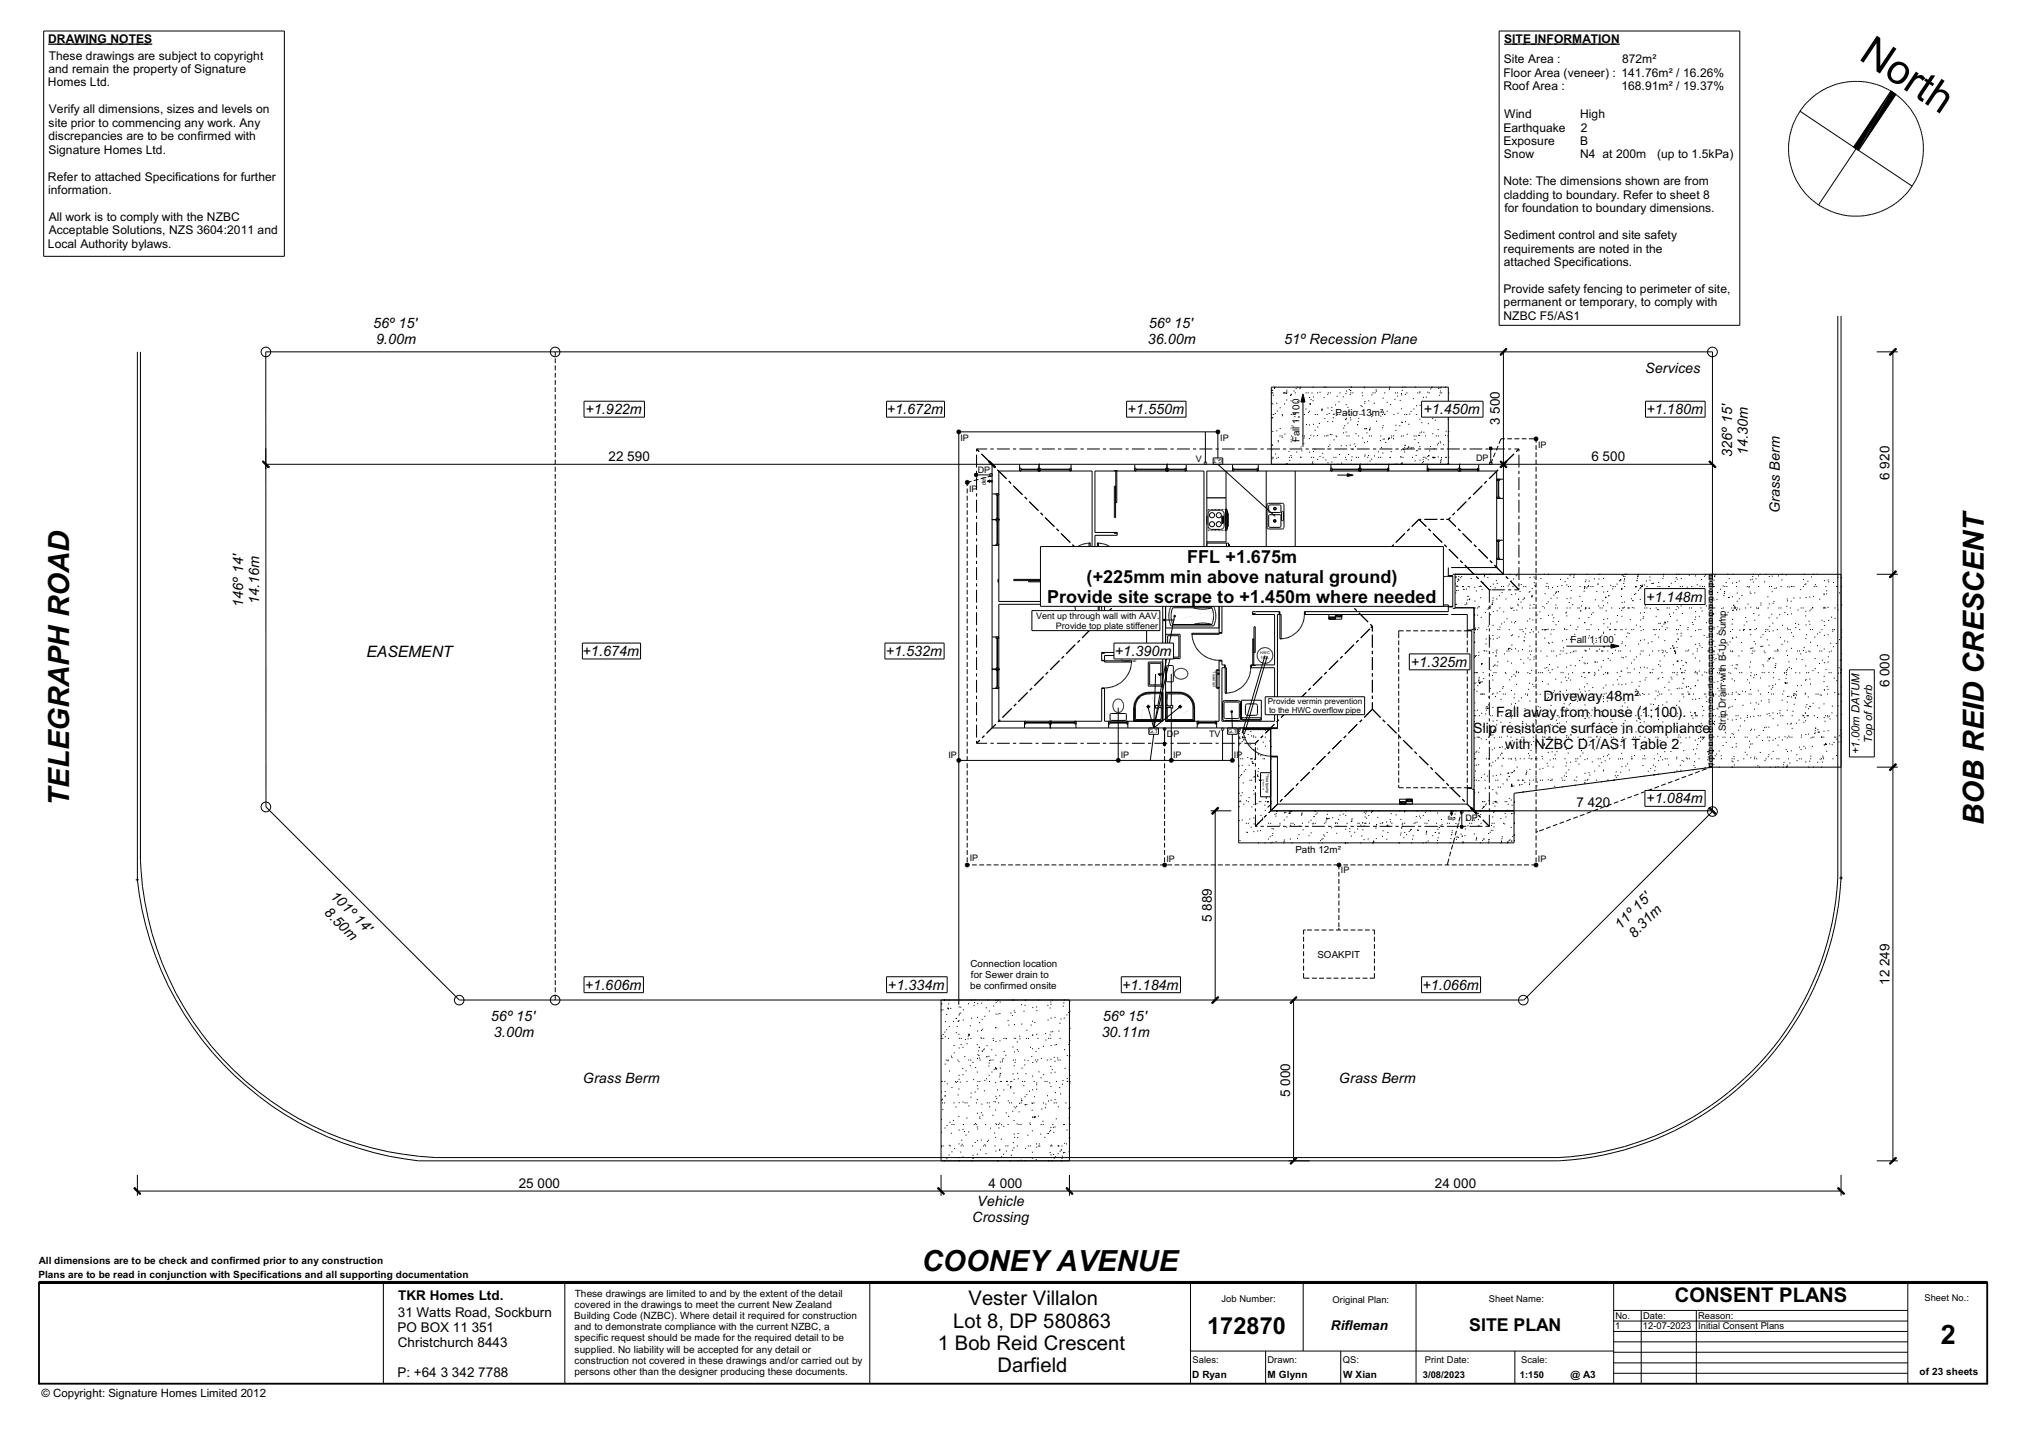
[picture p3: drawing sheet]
<svg xmlns="http://www.w3.org/2000/svg" width="420mm" height="297mm" viewBox="0 0 420 297" stroke-linecap="round" stroke-linejoin="round" font-family="sans-serif">
<defs><g id="words">
<text font-size="8.6" x="385.3" y="12.2" transform="rotate(34 385.3 12.2)">North</text>
<g font-size="6.1">
<text x="14.4" y="167.1" transform="rotate(-90 14.4 167.1)">TELEGRAPH ROAD</text>
<text x="411.4" y="171.1" transform="rotate(-90 411.4 171.1)">BOB REID CRESCENT</text>
<text x="191.2" y="263.7">COONEY AVENUE</text>
</g>
<text font-size="5.6" x="402.5" y="278.8">2</text>
<text font-size="4.9" x="250.3" y="276.7">172870</text>
<g font-size="4.2">
<text x="197.7" y="275.4">Lot 8, DP 580863</text>
<text x="200.9" y="270.7">Vester Villalon</text>
<text x="347.3" y="270.1">CONSENT PLANS</text>
<text x="194.5" y="280">1 Bob Reid Crescent</text>
<text x="206.9" y="284.7">Darfield</text>
</g>
<g font-size="3.7">
<text x="246.2" y="116.7">FFL +1.675m</text>
<text x="217.2" y="125">Provide site scrape to +1.450m where needed</text>
<text x="225.3" y="120.9">(+225mm min above natural ground)</text>
<text x="304.7" y="276.1">SITE PLAN</text>
</g>
<text font-size="3.3" x="76" y="136.2">EASEMENT</text>
<g font-size="3">
<text x="77.4" y="68">56º 15'</text>
<text x="78" y="71.3">9.00m</text>
<text x="238" y="71.3">36.00m</text>
<text x="238.3" y="68">56º 15'</text>
<text x="266.3" y="71.3">51º Recession Plane</text>
<text x="341.2" y="77.3">Services</text>
<text x="121.4" y="85.9">+1.922m</text>
<text x="183.9" y="85.9">+1.672m</text>
<text x="233.8" y="85.9">+1.550m</text>
<text x="295.2" y="85.9">+1.450m</text>
<text x="341.5" y="85.9">+1.180m</text>
<text x="359.2" y="94.7" transform="rotate(-90 359.2 94.7)">326º 15'</text>
<text x="362.5" y="94.4" transform="rotate(-90 362.5 94.4)">14.30m</text>
<text x="369.1" y="106.4" transform="rotate(-90 369.1 106.4)">Grass Berm</text>
<text x="50.4" y="125.9" transform="rotate(-90 50.4 125.9)">146º 14'</text>
<text x="53.7" y="125.3" transform="rotate(-90 53.7 125.3)">14.16m</text>
<text x="341.4" y="124.8">+1.148m</text>
<text x="120.8" y="136.1">+1.674m</text>
<text x="183.7" y="136.1">+1.532m</text>
<text x="231.2" y="136.1">+1.390m</text>
<text x="292.6" y="138.3">+1.325m</text>
<text x="310.3" y="148.8">Fall away from house (1:100).</text>
<text x="320.1" y="145.5">Driveway 48m²</text>
<text x="305.5" y="152.1">Slip resistance surface in compliance</text>
<text x="312.2" y="155.4">with NZBC D1/AS1 Table 2</text>
<text x="341.4" y="166.7">+1.084m</text>
<text x="67.1" y="189.4" transform="rotate(45 67.1 189.4)">8.50m</text>
<text x="68.4" y="186" transform="rotate(45 68.4 186)">101º 14'</text>
<text x="336.1" y="192.8" transform="rotate(-45 336.1 192.8)">11º 15'</text>
<text x="338.9" y="194.7" transform="rotate(-45 338.9 194.7)">8.31m</text>
<text x="121.3" y="205.3">+1.606m</text>
<text x="184.1" y="205.3">+1.334m</text>
<text x="232.7" y="205.3">+1.184m</text>
<text x="295" y="205.3">+1.066m</text>
<text x="101.8" y="211.7">56º 15'</text>
<text x="102.4" y="215">3.00m</text>
<text x="228.5" y="215">30.11m</text>
<text x="228.7" y="211.7">56º 15'</text>
<text x="120.9" y="224.7">Grass Berm</text>
<text x="277.7" y="224.7">Grass Berm</text>
<text x="202.6" y="250.2">Vehicle</text>
<text x="201.6" y="253.5">Crossing</text>
</g>
<g font-size="2.8">
<text x="311.1" y="88.1" transform="rotate(-90 311.1 88.1)">3 500</text>
<text x="126.2" y="95.6">22 590</text>
<text x="330" y="95.6">6 500</text>
<text x="391.8" y="99.5" transform="rotate(-90 391.8 99.5)">6 920</text>
<text x="391.8" y="142.6" transform="rotate(-90 391.8 142.6)">6 000</text>
<text x="326.9" y="167.5">7 420</text>
<text x="251.3" y="191.3" transform="rotate(-90 251.3 191.3)">5 889</text>
<text x="391.8" y="204.3" transform="rotate(-90 391.8 204.3)">12 249</text>
<text x="267.5" y="227.6" transform="rotate(-90 267.5 227.6)">5 000</text>
<text x="107.6" y="246.3">25 000</text>
<text x="205" y="246.3">4 000</text>
<text x="297.6" y="246.3">24 000</text>
<text x="82.6" y="269.6">TKR Homes Ltd.</text>
<text x="82.5" y="273.2">31 Watts Road, Sockburn</text>
<text x="276" y="275.8">Rifleman</text>
<text x="82.4" y="276.3">PO BOX 11 351</text>
<text x="82.5" y="279.4">Christchurch 8443</text>
<text x="82.4" y="285.6">P: +64 3 342 7788</text>
</g>
<g font-size="2.5">
<text x="10" y="9">DRAWING NOTES</text>
<text x="311.9" y="9">SITE INFORMATION</text>
<text x="9.9" y="17.9">Homes Ltd.</text>
<text x="10" y="15.1">and remain the property of Signature</text>
<text x="10.1" y="12.4">These drawings are subject to copyright</text>
<text x="311.8" y="16">Floor Area (veneer) : 141.76m² / 16.26%</text>
<text x="311.9" y="13.2">Site Area :</text>
<text x="336.4" y="13.2">872m²</text>
<text x="10.1" y="23.5">Verify all dimensions, sizes and levels on</text>
<text x="311.8" y="18.8">Roof Area :</text>
<text x="336.3" y="18.8">168.91m² / 19.37%</text>
<text x="10.1" y="26.3">site prior to commencing any work. Any</text>
<text x="10.1" y="29.1">discrepancies are to be confirmed with</text>
<text x="311.8" y="27.3">Earthquake</text>
<text x="312" y="24.5">Wind</text>
<text x="327.7" y="24.5">High</text>
<text x="327.8" y="27.3">2</text>
<text x="10" y="31.9">Signature Homes Ltd.</text>
<text x="311.8" y="30.1">Exposure</text>
<text x="311.9" y="32.9">Snow</text>
<text x="327.7" y="32.9">N4 at 200m</text>
<text x="327.7" y="30.1">B</text>
<text x="343.7" y="32.9">(up to 1.5kPa)</text>
<text x="9.9" y="37.5">Refer to attached Specifications for further</text>
<text x="10" y="40.3">information.</text>
<text x="311.8" y="38.4">Note: The dimensions shown are from</text>
<text x="311.9" y="41.2">cladding to boundary. Refer to sheet 8</text>
<text x="10.1" y="45.8">All work is to comply with the NZBC</text>
<text x="312" y="44">for foundation to boundary dimensions.</text>
<text x="9.9" y="51.4">Local Authority bylaws.</text>
<text x="10.1" y="48.6">Acceptable Solutions, NZS 3604:2011 and</text>
<text x="311.8" y="52.4">requirements are noted in the</text>
<text x="311.9" y="49.6">Sediment control and site safety</text>
<text x="311.9" y="55.2">attached Specifications.</text>
<text x="311.8" y="60.7">Provide safety fencing to perimeter of site,</text>
<text x="311.8" y="63.5">permanent or temporary, to comply with</text>
<text x="311.8" y="66.3">NZBC F5/AS1</text>
</g>
<text font-size="2.4" x="8.6" y="289.7">© Copyright: Signature Homes Limited 2012</text>
<g font-size="2.3">
<text x="388.2" y="154.2" transform="rotate(-90 388.2 154.2)">Top of Kerb</text>
<text x="385.7" y="156.5" transform="rotate(-90 385.7 156.5)">+1.00m DATUM</text>
</g>
<g font-size="2.1">
<text x="8.1" y="262.3">All dimensions are to be check and confirmed prior to any construction</text>
<text x="8" y="265.1">Plans are to be read in conjunction with Specifications and all supporting documentation</text>
<text x="119.2" y="268.9">These drawings are limited to and by the extent of the detail</text>
<text x="119.1" y="273.6">Building Code (NZBC). Where detail it required for construction</text>
<text x="119.2" y="271.3">covered in the drawings to meet the current New Zealand</text>
<text x="119.2" y="275.9">and to demonstrate compliance with the current NZBC, a</text>
<text x="119.2" y="278.3">specific request should be made for the required detail to be</text>
<text x="119.2" y="280.6">supplied. No liability will be accepted for any detail or</text>
<text x="119.1" y="285.2">persons other than the designer producing these documents.</text>
<text x="119.2" y="282.9">construction not covered in these drawings and/or carried out by</text>
<text x="247.2" y="285.9">D Ryan</text>
<text x="262.9" y="285.9">M Glynn</text>
<text x="278.6" y="285.9">W Xian</text>
<text x="325.7" y="285.9">@ A3</text>
<text x="398.1" y="285.2">of 23 sheets</text>
</g>
<g font-size="2">
<text x="277" y="86.2">Patio 13m²</text>
<text x="269.5" y="91.8" transform="rotate(-90 269.5 91.8)">Fall 1:100</text>
<text x="325.7" y="133.3">Fall 1:100</text>
<text x="357.9" y="151.6" transform="rotate(-90 357.9 151.6)">Strip Drain with B-Up Sump</text>
<text x="268.6" y="177">Path 12m²</text>
<text x="201.3" y="200.7">Connection location</text>
<text x="201.3" y="202.9">for Sewer drain to</text>
<text x="273.2" y="198.6">SOAKPIT</text>
<text x="201.2" y="205.2">be confirmed onsite</text>
</g>
<g font-size="1.9">
<text x="199.2" y="91.4">IP</text>
<text x="248" y="95.8">V</text>
<text x="253.1" y="91.4">IP</text>
<text x="306.1" y="95.7">DP</text>
<text x="319" y="93">IP</text>
<text x="201" y="102">IP</text>
<text x="202.8" y="98.2">DP</text>
<text x="214.9" y="128.4">Vent up through wall with AAV.</text>
<text x="219" y="130.4">Provide top plate stiffener</text>
<text x="242" y="153">DP</text>
<text x="250.7" y="152.9">TV</text>
<text x="196.7" y="157.3">IP</text>
<text x="232.4" y="157.2">IP</text>
<text x="243.3" y="157.1">IP</text>
<text x="255.9" y="157.2">IP</text>
<text x="303.9" y="170.3">DP</text>
<text x="201.1" y="178.6">IP</text>
<text x="241.9" y="178.7">IP</text>
<text x="318.9" y="178.7">IP</text>
<text x="278.1" y="181.2">IP</text>
<text x="399.1" y="269.9">Sheet No.:</text>
<text x="253.3" y="270.1">Job Number:</text>
<text x="276.4" y="270.3">Original Plan:</text>
<text x="308.7" y="270.1">Sheet Name:</text>
<text x="335" y="275.8">1</text>
<text x="335" y="273.6">No.</text>
<text x="340.7" y="275.8">12-07-2023</text>
<text x="340.7" y="273.6">Date:</text>
<text x="352.2" y="273.6">Reason:</text>
<text x="352.2" y="275.8">Initial Consent Plans</text>
<text x="247.3" y="282.7">Sales:</text>
<text x="262.8" y="282.7">Drawn:</text>
<text x="278.5" y="282.7">QS:</text>
<text x="295.1" y="285.8">3/08/2023</text>
<text x="295.5" y="282.7">Print Date:</text>
<text x="315.2" y="285.8">1:150</text>
<text x="315.5" y="282.8">Scale:</text>
</g>
<g font-size="1.7">
<text x="262.9" y="146">Provide vermin prevention</text>
<text x="263.2" y="147.9">to the HWC overflow pipe</text>
</g>
<g font-size="1.2">
<text x="203.8" y="99" transform="rotate(90 203.8 99)">tap</text>
<text x="300.2" y="170.1">tap</text>
</g>
<g font-size="1.1">
<text x="253.5" y="95.3" transform="rotate(-180 253.5 95.3)">G.T</text>
<text x="238.3" y="152">G.T</text>
<text x="254.7" y="152">G.T</text>
</g>
<g font-size=".9">
<text x="236.7" y="144.7" transform="rotate(90 236.7 144.7)">2/S curved</text>
<text x="238.8" y="144.7" transform="rotate(90 238.8 144.7)">900x900</text>
<text x="239.9" y="144.7" transform="rotate(90 239.9 144.7)">Arena</text>
<text x="246.7" y="148.3" transform="rotate(-180 246.7 148.3)">Arena</text>
<text x="246.7" y="147.3" transform="rotate(-180 246.7 147.3)">900x900</text>
<text x="246.7" y="145.2" transform="rotate(-180 246.7 145.2)">2/S curved</text>
</g>
<g font-size=".8">
<text x="244.1" y="128.4">1675x735x450deep</text>
<text x="244.1" y="127.4">Stylus Maxton 1700</text>
<text x="232.5" y="137.2">Towel rail</text>
<text x="261.4" y="135.7">HWC</text>
<text x="261.4" y="136.7">180L</text>
<text x="251.5" y="139.3" transform="rotate(90 251.5 139.3)">Towel rail</text>
<text x="262.6" y="161" transform="rotate(90 262.6 161)">heatpump</text>
</g>
<text font-size=".4" x="261.9" y="161.6" transform="rotate(90 261.9 161.6)">outdoor unit</text>
</g></defs>
<path d="M8.1 266.1h404v20.9h-404z" fill="none" stroke="#000" stroke-width=".38"/>
<g fill="none" stroke="#000" stroke-width=".21">
<path d="M9.1 6.4h49.9v46.8h-49.9zM310.9 6.4h49.9v61.1h-49.9zM263.7 83.7h.1M263.7 93.3h.1M263.7 86.6h.1M263.7 92.3h.1M263.7 81h.1M263.7 94.9h.1M263.7 86h.1M263.7 81.5h.1M263.7 80.3h36.7v16h-36.7zM263.7 86.7h.1"/>
<path d="M263.8 92.3h.1M263.8 86.7h.1M263.8 80.9h.1M263.9 95.2h.1M263.9 89.5h.1M263.9 83.8h.1M263.9 81.5h.1M263.9 94.9h.1M263.9 82h.1M264 86h.1M264.2 80.6h.1M264.2 80.3h.1"/>
<path d="M264.2 80.4h.1M264.4 85.8h.1M264.5 94.2h.1M264.7 95h.1M264.7 89.4h.1M264.7 83.7h.1M264.8 85.3h.1M265 91.4h.1M265 91.7h.1M265 94.9h.1M265.3 90.4h.1M265.4 88.9h.1"/>
<path d="M265.4 84.6h.1M265.8 90.4h.1M265.8 90.7h.1M265.8 86h.1M265.9 86.2h.1M266.1 81.5h.1M266.3 83.8h.1M266.4 90h.1M266.4 81.5h.1M266.7 81.6h.1M266.7 96.3h.1M266.7 83h.1"/>
<path d="M266.7 81.3h.1M266.7 81.5h.1M266.8 80.9h.1M266.8 96.2h.1M267.2 93.6h.1M267.3 94.9h.1M267.4 95.5h.1M267.5 82h.1M267.6 91.2h.1M267.6 94.5h.1M267.6 88.8h.1M267.6 83.1h.1"/>
<path d="M267.7 91.7h.1M267.7 86h.1M267.7 81.9h.1M267.7 94.9h.1M267.7 90.4h.1M267.7 81.8h.1M267.8 88.3h.1M268.1 86h.1M268.1 88.6h.1M268.3 81.1h.1M268.5 91.5h.1M268.5 85.9h.1"/>
<path d="M268.5 86h.1M268.5 81.5h.1M268.6 85.8h.1M268.7 80.6h.1M268.7 87.2h.1M268.8 93.8h.1M268.9 80.3h.1M269 83.3h.1M269.3 86.6h.1M269.4 96.3h.1M269.5 80.6h.1M269.5 80.4h.1"/>
<path d="M269.6 80.3h.1M269.7 94.8h.1M269.7 94.9h.1M269.7 92.7h.1M269.9 93.5h.1M270 90.4h.1M270.3 92h.1M270.3 90.8h.1M270.4 90.4h.1M270.4 86h.1M270.7 84.8h.1M270.8 81.5h.1"/>
<path d="M270.8 88.1h.1M271.2 81.5h.1M271.3 85.6h.1M271.4 91h.1M271.4 85.3h.1M271.5 93.8h.1M271.5 88.1h.1M271.5 82.5h.1M271.6 83.8h.1M271.7 83.8h.1M271.7 90.3h.1M271.8 82.9h.1"/>
<path d="M271.9 94.9h.1M272 81.5h.1M272 96.3h.1M272.1 96.1h.1M272.1 95.8h.1M272.2 80.3h.1M272.2 83.1h.1M272.3 96.3h.1M272.3 93.7h.1M272.3 88h.1M272.3 82.3h.1M272.3 94.9h.1"/>
<path d="M272.4 90.4h.1M272.6 93.1h.1M272.6 89.2h.1M272.7 86h.1M273.1 90.3h.1M273.1 86h.1M273.1 95.3h.1M273.1 81.5h.1M273.2 88.6h.1M273.5 87.8h.1M273.6 94.7h.1M273.6 81.4h.1"/>
<path d="M274 85.2h.1M274.1 84.9h.1M274.1 85h.1M274.2 94h.1M274.3 94.9h.1M274.5 82.5h.1M274.5 80.3h.1M274.6 90.4h.1M274.7 86.8h.1M274.9 95.4h.1M274.9 80.3h.1M275 90.4h.1"/>
<path d="M275.1 86h.1M275.3 93.1h.1M275.3 87.5h.1M275.3 81.8h.1M275.3 96h.1M275.3 90.3h.1M275.3 84.6h.1M275.4 92.6h.1M275.4 81.5h.1M275.5 85.8h.1M275.7 92.3h.1M275.8 90.1h.1"/>
<path d="M275.8 81.5h.1M276.1 95.8h.1M276.1 90.2h.1M276.1 85.1h.1M276.1 84.5h.1M276.3 87.5h.1M276.4 86.7h.1M276.5 85.9h.1M276.5 94.9h.1M276.6 91.2h.1M276.9 84h.1M276.9 94.9h.1"/>
<path d="M277 90.4h.1M277.1 90.6h.1M277.2 82.2h.1M277.3 96.3h.1M277.3 86h.1M277.6 83.4h.1M277.7 94.3h.1M277.7 86h.1M277.8 81.5h.1M278 92.5h.1M278.1 96.1h.1M278.5 82.3h.1"/>
<path d="M278.5 89.8h.1M278.6 88.8h.1M278.8 88.3h.1M278.9 94.9h.1M279 87h.1M279 81.7h.1M279.1 95.3h.1M279.1 89.6h.1M279.1 83.9h.1M279.1 92.5h.1M279.1 86.8h.1M279.1 81.1h.1"/>
<path d="M279.2 90.4h.1M279.2 85.7h.1M279.4 87.8h.1M279.4 84.5h.1M279.6 94.3h.1M279.7 90.4h.1M279.7 80.8h.1M279.7 86h.1M279.9 92.3h.1M279.9 81.8h.1M280 86.7h.1M280 81h.1"/>
<path d="M280 96.3h.1M280 87.1h.1M280 81.5h.1M280.1 80.3h.1M280.2 95.5h.1M280.2 80.3h.1M280.3 94.7h.1M280.5 93.2h.1M280.5 81.5h.1M280.8 92.1h.1M281 92.6h.1M281.1 90h.1"/>
<path d="M281.2 94.9h.1M281.4 88.1h.1M281.5 85.4h.1M281.6 87.4h.1M281.6 94.9h.1M281.6 90.4h.1M281.7 86.8h.1M281.9 86h.1M282.2 84.1h.1M282.4 84.3h.1M282.4 86h.1M282.4 81.5h.1"/>
<path d="M282.5 90.8h.1M282.5 82.1h.1M282.8 80.3h.1M282.9 91.8h.1M282.9 94.6h.1M282.9 88.9h.1M282.9 83.7h.1M282.9 86.1h.1M282.9 80.4h.1M283 83.3h.1M283 94.4h.1M283 88.9h.1"/>
<path d="M283.3 88.9h.1M283.4 89.8h.1M283.5 96.3h.1M283.5 91.6h.1M283.5 94.9h.1M283.7 94.5h.1M283.8 83.1h.1M283.9 90.4h.1M283.9 89.2h.1M283.9 89.1h.1M284 95.6h.1M284.1 88.8h.1"/>
<path d="M284.3 90.4h.1M284.4 95.2h.1M284.4 86h.1M284.4 86.4h.1M284.4 81.9h.1M284.6 81.5h.1M284.9 83.7h.1M284.9 94.6h.1M285.1 81.5h.1M285.3 96.3h.1M285.3 80.9h.1M285.3 81.2h.1"/>
<path d="M285.4 87.4h.1M285.8 93.7h.1M285.8 94.9h.1M286.2 91.4h.1M286.2 94.9h.1M286.3 90.4h.1M286.3 86.3h.1M286.4 92.8h.1M286.6 86h.1M286.6 88.7h.1M286.7 94h.1M286.7 91.1h.1"/>
<path d="M286.7 88.3h.1M286.7 82.6h.1M286.8 85.4h.1M286.9 85.6h.1M287 91.1h.1M287 86h.1M287.1 81.5h.1M287.1 85.9h.1M287.3 91.8h.1M287.6 83.4h.1M287.6 85.3h.1M287.8 91.1h.1"/>
<path d="M287.9 91.1h.1M288 96.3h.1M288 90.9h.1M288 80.8h.1M288.1 80.5h.1M288.1 80.3h.1M288.2 94.9h.1M288.3 83.9h.1M288.4 93.7h.1M288.5 90.8h.1M288.5 90.4h.1M288.9 91h.1"/>
<path d="M288.9 90.4h.1M289 86h.1M289.1 96.3h.1M289.2 82.8h.1M289.3 81.5h.1M289.4 88.2h.1M289.4 89.3h.1M289.4 96.3h.1M289.6 96.3h.1M289.7 82.2h.1M289.7 81.5h.1M289.8 85.7h.1"/>
<path d="M290.2 88.3h.1M290.3 83.1h.1M290.4 94.7h.1M290.4 94.9h.1M290.5 96.1h.1M290.5 93.3h.1M290.5 81.6h.1M290.5 90.5h.1M290.5 84.8h.1M290.6 87.6h.1M290.6 81.9h.1M290.6 96.3h.1"/>
<path d="M290.7 96h.1M290.7 96.1h.1M290.7 81h.1M290.7 87.6h.1M290.8 80.3h.1M290.9 94.9h.1M290.9 90.4h.1M291 93.2h.1M291.1 93.3h.1M291.2 92.8h.1M291.2 93.8h.1M291.2 86h.1"/>
<path d="M291.3 92.4h.1M291.3 80.3h.1M291.4 87.5h.1M291.4 81.8h.1M291.6 86h.1M291.7 81.5h.1M291.7 90.1h.1M291.8 93.1h.1M291.9 92.8h.1M292.1 92.7h.1M292.1 88h.1M292.2 85.9h.1"/>
<path d="M292.5 85.3h.1M292.6 92.9h.1M292.8 94.9h.1M292.9 92.8h.1M293 82.7h.1M293.1 84.8h.1M293.2 90.4h.1M293.3 91.2h.1M293.4 95.6h.1M293.4 80.3h.1M293.6 94.5h.1M293.6 90.4h.1"/>
<path d="M293.6 86h.1M293.7 84.2h.1M293.8 93.5h.1M293.9 81.5h.1M294 91.8h.1M294.1 90.3h.1M294.3 90.3h.1M294.3 92.6h.1M294.3 87h.1M294.3 81.3h.1M294.3 81.5h.1M294.4 95.5h.1"/>
<path d="M294.4 89.8h.1M294.4 84.1h.1M294.6 96.3h.1M294.7 89.6h.1M294.8 87.7h.1M294.9 96h.1M295 95.3h.1M295.1 94.9h.1M295.1 95.8h.1M295.1 82.4h.1M295.2 89.7h.1M295.2 83.9h.1"/>
<path d="M295.3 84.9h.1M295.4 94.9h.1M295.5 90.4h.1M295.7 95.1h.1M295.7 82.4h.1M295.9 86h.1M295.9 96.3h.1M296 94.7h.1M296 81.4h.1M296.1 95.4h.1M296.1 87.9h.1M296.2 94.5h.1"/>
<path d="M296.3 86h.1M296.3 81.5h.1M296.4 93.5h.1M296.5 92.6h.1M296.6 80.7h.1M296.8 80.4h.1M296.9 80.3h.1M297 86.8h.1M297.1 94.9h.1M297.1 90h.1M297.2 95h.1M297.3 93.1h.1"/>
<path d="M297.4 94.9h.1M297.5 94.9h.1M297.6 87.2h.1M297.6 86.1h.1M297.8 90.4h.1M298 84.7h.1M298 92.3h.1M298.2 94.8h.1M298.2 89.1h.1M298.2 83.4h.1M298.2 91.9h.1M298.2 86.3h.1"/>
<path d="M298.2 80.6h.1M298.2 90.4h.1M298.2 86h.1M298.4 82h.1M298.5 80.5h.1M298.6 96.3h.1M298.6 91.6h.1M298.6 81.5h.1M298.6 81.1h.1M298.7 95.9h.1M298.7 91.9h.1M298.7 86.2h.1"/>
<path d="M298.7 95.6h.1M298.7 80.3h.1M298.8 95.2h.1M298.8 94.9h.1M298.9 81.5h.1M299 84.4h.1M299.3 92.2h.1M299.7 90.3h.1M299.7 80.3h.1M299.7 94.9h.1M299.8 89.5h.1M299.8 94.9h.1"/>
<path d="M299.9 83.4h.1M300.2 90.4h.1M300.2 96.3h.1M300.2 87h.1M300.3 96.2h.1M300.4 96.2h.1M300.4 89.5h.1M300.4 91.6h.1M300.4 85.9h.1M300.4 94.9h.1M300.4 81.5h.1M301.8 119.7h.1"/>
<path d="M301.9 119.7h.1M302.4 119.6h.1M302.5 119.1h.1M302.8 119.8h.1M303 119.6h.1M307.7 119.6h.1M307.8 119.4h.1M307.8 119.1h.1M308.4 119.8h.1M309 119.1h.1M310.5 119.1h.1M313.1 119.1h.1"/>
<path d="M314.3 119.4h.1M314.5 119.3h.1M314.6 119.1h.1M317.2 119.8h.1M318.1 119.7h.1M318.3 119.9h.1M318.4 119.1h.1M320.2 119.1h.1M321 119.2h.1M321.1 119.1h.1M325 120h.1M325.5 119.4h.1"/>
<path d="M325.8 119.1h.1M326.3 119.8h.1M326.3 119.5h.1M326.3 119.1h.1M329 119.1h.1M331.3 119.2h.1M331.7 119.1h.1M332.4 120h.1M336.3 119.3h.1M336.5 119.3h.1M336.6 119.5h.1M336.9 119.6h.1"/>
<path d="M336.9 119.1h.1M337 119.1h.1M337.3 119.1h.1M339.5 120h.1M339.6 119.6h.1M339.6 119.3h.1M339.6 119.1h.1M342.1 119.7h.1M344.8 120h.1M344.8 119.5h.1M344.9 119.1h.1M347.5 119.8h.1"/>
<path d="M347.6 119.1h.1M348.1 119.1h.1M350.2 119.3h.1M351.5 119.5h.1M353.4 119.5h.1M353.6 119.3h.1M353.7 119.1h.1M355.1 119.1v40M355.5 119.6h.1M355.5 119.3h.1M355.6 119.1h.1M358.2 119.1h.1"/>
<path d="M359.3 119.1h.1M363.4 119.6h.1M363.5 119.1h.1M364.6 119.5h.1M364.9 119.1h.1M366.1 119.1h.1M366.8 119.6h.1M367.4 119.5h.1M368.7 119.5h.1M369.5 119.1h.1M370.3 119.3h.1M374.1 119.1h.1"/>
<path d="M375.6 119.7h.1M376 119.1h.1M376.8 119.1h.1M381 119.8h.1M381.8 119.8h.1M301.8 121.1h.1M301.8 125.4h.1M301.8 123h.1M301.9 125.3h.1M302 122.5h.1M302 121.7h.1M302 121.5h.1"/>
<path d="M302.2 120.6h.1M302.2 121.7h.1M302.3 120.1h.1M302.3 122.5h.1M302.4 120.3h.1M303.2 126.1h.1M303.2 121.7h.1M303.4 121.7h.1M303.5 122.3h.1M303.7 125.4h.1M304 122.2h.1M304 125.1h.1"/>
<path d="M304.1 125.3h.1M304.2 124.5h.1M304.3 123.7h.1M304.4 121.7h.1M304.6 124.4h.1M304.6 124.3h.1M304.7 124.3h.1M304.7 121.8h.1M305 120h.1M305.7 139.5h.1M305.7 131.2h.1M305.7 136.4h.1"/>
<path d="M305.7 129.8h.1M305.7 133.2h.1M305.7 127.6h.1M305.7 126.1h.1M305.7 126.1h-3.9v-7h80v40h-26.7M305.7 126.1v42.1M305.7 121.8h.1M305.7 136.1h.1M305.8 124.7h.1M305.8 130.7h.1M305.8 130.3h.1M305.8 126.1h.1"/>
<path d="M305.9 130.3h.1M305.9 130.6h.1M305.9 136.1h.1M306 139.5h.1M306 136h.1M306.1 122.6h.1M306.3 130.6h.1M306.3 139.5h.1M306.3 127.6h.1M306.3 126.1h.1M306.5 126.7h.1M306.6 135.3h.1"/>
<path d="M306.6 135.9h.1M306.6 130.2h.1M306.6 124.5h.1M306.6 125.9h.1M306.7 121.7h.1M306.9 121.6h.1M307 124h.1M307.1 121.7h.1M307.1 128.1h.1M307.2 137.8h.1M307.2 137.6h.1M307.2 137.7h.1"/>
<path d="M307.3 122.3h.1M307.5 139.5h.1M307.5 120.9h.1M307.7 135h.1M307.8 135h.1M307.9 127h.1M308.1 133.6h.1M308.1 132.5h.1M308.2 135h.1M308.2 130.6h.1M308.5 126.4h.1M308.6 129.9h.1"/>
<path d="M308.6 126.1h.1M308.9 132.5h.1M309 127.5h.1M309 126.1h.1M309 121.7h.1M309 125.7h.1M309.1 139h.1M309.4 125.3h.1M309.5 124.9h.1M309.5 124.6h.1M309.5 131.8h.1M309.5 124h.1"/>
<path d="M309.5 135.4h.1M309.5 129.7h.1M309.6 121.2h.1M309.6 132.5h.1M309.6 126.8h.1M309.6 138.2h.1M309.7 139.5h.1M309.8 138h.1M310 121.9h.1M310 138h.1M310.1 136.1h.1M310.1 139.5h.1"/>
<path d="M310.2 135h.1M310.2 120.4h.1M310.3 135.4h.1M310.3 124.2h.1M310.3 134.8h.1M310.4 121h.1M310.4 132.4h.1M310.4 126.7h.1M310.4 138.1h.1M310.5 130.6h.1M310.5 137.3h.1M310.8 132.2h.1"/>
<path d="M310.9 123.6h.1M310.9 130.6h.1M310.9 126.1h.1M311 130.1h.1M311.3 121.7h.1M311.3 129.4h.1M311.4 122.9h.1M311.7 121.7h.1M311.7 126.9h.1M311.9 129h.1M311.9 135.6h.1M312.1 139.5h.1"/>
<path d="M312.2 139.7h.1M312.2 124.2h.1M312.4 128.4h.1M312.4 135h.1M312.6 137.2h.1M312.7 121.5h.1M312.7 134.7h.1M312.8 134.5h.1M312.8 135h.1M312.9 121.2h.1M312.9 130.6h.1M313.1 134.5h.1"/>
<path d="M313.2 126.1h.1M313.4 120.5h.1M313.4 131.9h.1M313.4 126.2h.1M313.4 137.5h.1M313.4 123.3h.1M313.4 129h.1M313.4 134.7h.1M313.4 133.8h.1M313.6 131.7h.1M313.6 126.1h.1M313.6 121.7h.1"/>
<path d="M313.8 120.1h.1M313.9 126.6h.1M313.9 140h.1M314 129.2h.1M314.2 123.2h.1M314.2 128.9h.1M314.2 134.6h.1M314.4 139.5h.1M314.4 139.3h.1M314.5 126.5h.1M314.7 125.3h.1M314.7 125.6h.1"/>
<path d="M314.8 139.5h.1M314.8 135h.1M314.8 124.3h.1M314.8 139.4h.1M314.9 132.1h.1M315.1 122.7h.1M315.1 130.6h.1M315.3 136.8h.1M315.3 124.9h.1M315.4 121.2h.1M315.6 130.6h.1M315.6 126.1h.1"/>
<path d="M315.6 134.7h.1M315.8 131h.1M315.8 124.4h.1M315.9 121.7h.1M315.9 137.5h.1M316 132.9h.1M316 124.1h.1M316.1 132.2h.1M316.2 131.5h.1M316.3 121.7h.1M316.3 130.3h.1M316.7 128.8h.1"/>
<path d="M316.7 139.5h.1M316.8 136.5h.1M317 122.9h.1M317.1 135h.1M317.2 122.7h.1M317.2 126.2h.1M317.2 128.4h.1M317.2 139.7h.1M317.2 134h.1M317.2 131.2h.1M317.2 125.5h.1M317.2 136.9h.1"/>
<path d="M317.3 135.8h.1M317.5 130.6h.1M317.5 135h.1M317.5 139.1h.1M317.6 123.8h.1M317.6 123.5h.1M317.6 123.7h.1M317.7 122.1h.1M317.8 128.6h.1M317.8 126.1h.1M317.9 131.1h.1M318 125.4h.1"/>
<path d="M318 136.7h.1M318.1 136.3h.1M318.1 120.9h.1M318.2 121.5h.1M318.3 126.1h.1M318.3 121.7h.1M318.5 133.8h.1M318.7 127.6h.1M318.8 134.1h.1M318.9 131.1h.1M319 139.5h.1M319.2 126.9h.1"/>
<path d="M319.4 139.5h.1M319.4 120h.1M319.4 128.3h.1M319.4 135h.1M319.7 133h.1M319.7 130.6h.1M319.8 139.5h.1M319.9 125.8h.1M319.9 130.6h.1M320.2 126.1h.1M320.3 132.4h.1M320.3 130.6h.1"/>
<path d="M320.3 138.6h.1M320.3 123.1h.1M320.4 130.6h.1M320.5 121.7h.1M320.7 125.2h.1M320.7 138.5h.1M320.7 130.6h.1M320.7 121h.1M320.7 136.1h.1M321 121.7h.1M321 124.8h.1M321 130.5h.1"/>
<path d="M321 136.2h.1M321 122h.1M321 127.7h.1M321 139h.1M321 133.3h.1M321.2 133.4h.1M321.2 137.8h.1M321.4 139.5h.1M321.5 131.5h.1M321.6 124.1h.1M321.7 130.6h.1M321.7 135h.1"/>
<path d="M321.8 127.6h.1M321.8 138.9h.1M321.8 133.2h.1M321.8 129.8h.1M321.9 121.9h.1M322 128.9h.1M322.1 128.1h.1M322.1 135h.1M322.2 123.4h.1M322.2 130.6h.1M322.5 126.1h.1M322.5 123.1h.1"/>
<path d="M322.6 125.5h.1M322.6 129.6h.1M322.7 122.8h.1M322.7 136.1h.1M322.8 124h.1M322.9 126.1h.1M322.9 121.7h.1M323 138.4h.1M323.1 122.7h.1M323.1 128.9h.1M323.3 121.4h.1M323.4 135.7h.1"/>
<path d="M323.5 120.2h.1M323.6 135h.1M323.6 139.5h.1M323.8 121.5h.1M323.9 132.9h.1M324.1 139.5h.1M324.1 135h.1M324.1 134.4h.1M324.4 130.4h.1M324.4 130.6h.1M324.5 120.6h.1M324.6 127.2h.1"/>
<path d="M324.8 127h.1M324.8 138.4h.1M324.8 132.7h.1M324.8 121.3h.1M324.8 127.8h.1M324.8 135.5h.1M324.8 130.6h.1M324.8 129.8h.1M324.9 124.2h.1M324.9 126.1h.1M325.2 121.7h.1M325.2 139.8h.1"/>
<path d="M325.3 125h.1M325.5 126.1h.1M325.6 121.7h.1M325.6 132.6h.1M325.6 135.4h.1M325.6 129.7h.1M325.7 124h.1M325.7 138h.1M325.8 122.5h.1M326 139.5h.1M326.1 125.4h.1M326.2 135.2h.1"/>
<path d="M326.3 135h.1M326.5 131.6h.1M326.6 132.7h.1M326.6 138.1h.1M326.7 135h.1M326.8 130.6h.1M327.1 130.9h.1M327.1 126.1h.1M327.1 130h.1M327.4 126.1h.1M327.4 128.3h.1M327.5 137h.1"/>
<path d="M327.5 123.7h.1M327.6 121.7h.1M327.7 126.7h.1M327.9 125.7h.1M328 124.8h.1M328 136.4h.1M328.3 139.5h.1M328.4 122.6h.1M328.4 137.5h.1M328.5 139.5h.1M328.5 122.1h.1M328.5 129.2h.1"/>
<path d="M328.5 121.7h.1M328.5 121.9h.1M328.6 134.9h.1M328.6 129.2h.1M328.6 137.7h.1M328.6 132h.1M328.6 123.5h.1M328.7 120.6h.1M328.7 126.3h.1M328.7 126.1h.1M328.7 135h.1M328.8 120.3h.1"/>
<path d="M328.8 135h.1M328.8 126.1h.1M329 122h.1M329 130.6h.1M329.1 137.6h.1M329.2 121.7h.1M329.3 121.5h.1M329.4 139.5h.1M329.4 132.3h.1M329.4 128.1h.1M329.4 130.6h.1M329.5 120.5h.1"/>
<path d="M329.5 131.9h.1M329.5 126.2h.1M329.5 126.1h.1M329.5 134.6h.1M329.6 139.5h.1M329.8 121.7h.1M329.9 129.6h.1M329.9 127.4h.1M330.2 121.7h.1M330.3 127.1h.1M330.4 133.6h.1M330.5 120.1h.1"/>
<path d="M330.6 139.5h.1M330.7 139.8h.1M330.7 137.3h.1M330.8 124.4h.1M331 132.9h.1M331 135h.1M331 122.7h.1M331.1 137.2h.1M331.1 137.3h.1M331.2 135h.1M331.3 121.2h.1M331.4 139h.1"/>
<path d="M331.4 125.7h.1M331.4 130.6h.1M331.5 120.1h.1M331.6 134.7h.1M331.7 126.1h.1M332 138.3h.1M332.1 135h.1M332.1 131.9h.1M332.1 126.1h.1M332.2 121.7h.1M332.3 135h.1M332.3 124.6h.1"/>
<path d="M332.4 137h.1M332.4 139.9h.1M332.4 131.1h.1M332.4 134.2h.1M332.4 131.4h.1M332.4 125.6h.1M332.5 122.8h.1M332.5 134.2h.1M332.5 128.5h.1M332.5 129.4h.1M332.7 134.2h.1M332.9 139.5h.1"/>
<path d="M332.9 124h.1M332.9 123.9h.1M333 126.7h.1M333.2 139.7h.1M333.3 139.5h.1M333.3 122.7h.1M333.3 125.1h.1M333.3 128.4h.1M333.3 135h.1M333.3 130.1h.1M333.4 139.6h.1M333.4 136.6h.1"/>
<path d="M333.4 134h.1M333.5 123.6h.1M333.7 130.6h.1M333.8 122.4h.1M333.8 136.9h.1M333.9 129.4h.1M333.9 130.6h.1M333.9 121.4h.1M334.1 126.1h.1M334.3 135.6h.1M334.3 134.2h.1M334.3 122.2h.1"/>
<path d="M334.4 121.7h.1M334.8 131.7h.1M334.8 130.6h.1M334.9 121.7h.1M334.9 134.9h.1M335 130.6h.1M335.2 121.2h.1M335.2 129h.1M335.3 139.5h.1M335.3 127.7h.1M335.6 135h.1M335.7 126.2h.1"/>
<path d="M335.8 120.5h.1M335.9 120.4h.1M336 135h.1M336 120.3h.1M336 130.6h.1M336.1 139.2h.1M336.2 123.7h.1M336.2 139.2h.1M336.2 122.2h.1M336.2 126.6h.1M336.3 136.4h.1M336.3 133.5h.1"/>
<path d="M336.3 127.8h.1M336.3 122.1h.1M336.3 130.6h.1M336.3 125h.1M336.3 133.1h.1M336.4 126.1h.1M336.6 136.4h.1M336.6 126.1h.1M336.6 121h.1M336.7 120.5h.1M336.8 120.1h.1M336.8 121.7h.1"/>
<path d="M336.8 125.9h.1M336.8 124.9h.1M337 133.9h.1M337.1 136.2h.1M337.1 130.5h.1M337.2 132.1h.1M337.4 138.6h.1M337.5 131.3h.1M337.5 139.5h.1M337.6 126.1h.1M337.8 131.4h.1M337.8 126.1h.1"/>
<path d="M337.9 139.5h.1M338 128.5h.1M338 135h.1M338.2 137.5h.1M338.2 124.2h.1M338.3 130.6h.1M338.4 126h.1M338.5 124.6h.1M338.7 130.6h.1M338.8 126.1h.1M338.8 136.9h.1M338.8 138.8h.1"/>
<path d="M338.9 123.3h.1M338.9 124.5h.1M339.1 121.7h.1M339.1 121.8h.1M339.1 123.1h.1M339.3 136.3h.1M339.3 129.7h.1M339.3 121.7h.1M339.4 120.4h.1M339.7 122.5h.1M339.7 133.6h.1M339.9 139.5h.1"/>
<path d="M340 122.1h.1M340.1 135.7h.1M340.1 130h.1M340.1 124.3h.1M340.1 138.5h.1M340.1 132.8h.1M340.1 127.2h.1M340.1 121.5h.1M340.1 128.6h.1M340.1 121.9h.1M340.2 121.5h.1M340.2 130.8h.1"/>
<path d="M340.2 135h.1M340.2 135.1h.1M340.3 121.7h.1M340.5 121.4h.1M340.5 121.7h.1M340.7 128.3h.1M340.7 135h.1M340.7 127.9h.1M340.7 130.6h.1M340.9 138.4h.1M340.9 132.7h.1M340.9 127h.1"/>
<path d="M340.9 121.3h.1M341 126.1h.1M341.1 125.6h.1M341.1 134.1h.1M341.3 120.5h.1M341.4 126.1h.1M341.5 121.7h.1M341.5 138.6h.1M341.6 122.9h.1M341.7 133.4h.1M342 135.9h.1M342.1 120.4h.1"/>
<path d="M342.1 139.5h.1M342.1 126.2h.1M342.5 133.1h.1M342.5 121h.1M342.6 139.5h.1M342.6 135h.1M342.7 138.9h.1M342.8 121h.1M342.9 130.6h.1M343 125.1h.1M343.2 131.7h.1M343.4 127.9h.1"/>
<path d="M343.4 130.6h.1M343.4 126.1h.1M343.6 126.4h.1M343.6 124.5h.1M343.7 124.4h.1M343.7 121.7h.1M343.9 125.1h.1M343.9 137.8h.1M343.9 132.2h.1M343.9 126.5h.1M343.9 120.8h.1M343.9 135h.1"/>
<path d="M343.9 129.3h.1M343.9 123.7h.1M344 130.6h.1M344.1 123.8h.1M344.1 121.7h.1M344.2 137.1h.1M344.2 138.2h.1M344.2 129.3h.1M344.3 122.6h.1M344.6 139.5h.1M344.6 129.9h.1M344.6 134.9h.1"/>
<path d="M344.7 135.4h.1M344.7 123.5h.1M344.8 135h.1M345 129.5h.1M345.1 136.1h.1M345.1 122.7h.1M345.1 132.9h.1M345.2 129.1h.1M345.2 129.2h.1M345.3 135h.1M345.3 130.6h.1M345.6 135.4h.1"/>
<path d="M345.6 130.2h.1M345.7 126.1h.1M345.7 129h.1M345.9 121.7h.1M346.1 126.1h.1M346.1 121.7h.1M346.1 127.4h.1M346.3 127.9h.1M346.4 134.5h.1M346.5 121h.1M346.5 124.9h.1M346.8 134h.1"/>
<path d="M346.8 139.5h.1M346.9 137.9h.1M347 134.5h.1M347 127.1h.1M347 122.3h.1M347.1 139.5h.1M347.1 134.4h.1M347.2 135h.1M347.3 135h.1M347.3 120.6h.1M347.3 135.6h.1M347.4 135.2h.1"/>
<path d="M347.4 135.4h.1M347.5 126.4h.1M347.6 133.1h.1M347.6 130.6h.1M347.7 140h.1M347.7 134.3h.1M347.7 128.7h.1M347.7 123h.1M347.7 139.5h.1M347.7 137.2h.1M347.7 131.5h.1M347.7 125.8h.1"/>
<path d="M347.7 120.1h.1M347.8 137.2h.1M347.9 137.2h.1M347.9 132.5h.1M348 132.6h.1M348 130.6h.1M348 126.1h.1M348.4 129.8h.1M348.4 121.7h.1M348.4 138.7h.1M348.5 131.9h.1M348.5 131.4h.1"/>
<path d="M348.5 125.7h.1M348.6 120h.1M348.7 139.5h.1M348.7 137h.1M348.7 138.3h.1M348.8 127.3h.1M348.8 121.7h.1M349 138h.1M349 124.7h.1M349.2 139.5h.1M349.3 124.6h.1M349.4 139.1h.1"/>
<path d="M349.5 137.4h.1M349.5 135h.1M349.6 137.5h.1M349.8 121.8h.1M349.9 123.7h.1M349.9 135h.1M349.9 130.6h.1M350 130.2h.1M350.1 134.8h.1M350.3 126.1h.1M350.4 123h.1M350.6 132h.1"/>
<path d="M350.7 126.1h.1M350.7 121.7h.1M350.9 129.1h.1M351 135.6h.1M351 129.5h.1M351.4 128.5h.1M351.4 139.5h.1M351.5 136.5h.1M351.5 130.8h.1M351.5 125.1h.1M351.5 126.9h.1M351.5 139.3h.1"/>
<path d="M351.5 133.6h.1M351.5 128h.1M351.5 122.3h.1M351.8 139.5h.1M351.9 139.8h.1M351.9 134.6h.1M351.9 121.3h.1M351.9 135h.1M352 124.1h.1M352.2 130.6h.1M352.3 139.2h.1M352.3 133.5h.1"/>
<path d="M352.3 127.8h.1M352.3 122.2h.1M352.4 137.1h.1M352.4 133.9h.1M352.5 121.6h.1M352.6 130.6h.1M352.6 126.1h.1M352.8 120.2h.1M352.9 134.3h.1M352.9 126.7h.1M353 121.7h.1M353.3 131.8h.1"/>
<path d="M353.4 121.7h.1M353.4 139.4h.1M353.8 129.2h.1M353.8 125.7h.1M353.8 139.5h.1M353.9 132.2h.1M354.1 135h.1M354.3 126.4h.1M354.3 135h.1M354.3 125h.1M354.5 138.1h.1M354.6 130.6h.1"/>
<path d="M354.6 139.4h.1M354.7 123.9h.1M354.8 131.1h.1M354.8 124.4h.1M354.9 137.8h.1M354.9 126.1h.1M355 126.1h.1M355.1 136.4h.1M355.1 137.4h.1M355.1 124h.1M355.1 138.7h.1M355.1 127.3h.1"/>
<path d="M355.1 121.7h.1M355.1 135h.1M355.1 126.1h.1M355.2 121.2h.1M355.2 138.7h.1M355.2 127.3h.1M355.2 121.7h.1M355.2 133h.1M355.3 138.7h.1M355.3 133h.1M355.3 127.3h.1M355.3 135.2h.1"/>
<path d="M355.3 120.4h.1M355.3 130.5h.1M355.3 135.8h.1M355.3 130.1h.1M355.3 124.5h.1M355.3 121.6h.1M355.3 121.7h.1M355.4 135h.1M355.5 136.9h.1M355.5 126.1h.1M355.6 134.1h.1M355.8 136.6h.1"/>
<path d="M356 124.3h.1M356 131.4h.1M356.1 139.5h.1M356.1 122.9h.1M356.2 135.7h.1M356.2 130h.1M356.4 135.9h.1M356.5 139.5h.1M356.5 135h.1M356.5 128.7h.1M356.7 122.2h.1M356.8 128.7h.1"/>
<path d="M356.8 130.6h.1M357 126.2h.1M357.3 130.6h.1M357.3 121.5h.1M357.3 126.1h.1M357.4 138.9h.1M357.4 123.5h.1M357.5 123.1h.1M357.5 122.7h.1M357.6 121.7h.1M357.7 127.7h.1M357.8 136.4h.1"/>
<path d="M357.8 134.2h.1M357.9 120.8h.1M358 121.7h.1M358.3 133.8h.1M358.3 127h.1M358.4 124h.1M358.4 139.5h.1M358.5 120h.1M358.5 123.9h.1M358.7 133.1h.1M358.8 131h.1M358.8 135h.1"/>
<path d="M358.8 139.7h.1M359 126.1h.1M359.1 135.2h.1M359.1 129.5h.1M359.2 138h.1M359.2 132.3h.1M359.2 123.8h.1M359.2 128.5h.1M359.2 126.6h.1M359.2 135h.1M359.2 130.6h.1M359.2 120.9h.1"/>
<path d="M359.2 132.5h.1M359.4 126.6h.1M359.5 125.6h.1M359.5 126.1h.1M359.6 126.1h.1M359.7 125.8h.1M359.7 138.6h.1M359.8 126.1h.1M360 137.9h.1M360 132.2h.1M360 120.8h.1M360 121.7h.1"/>
<path d="M360 138.7h.1M360 126.5h.1M360.2 123h.1M360.2 124.7h.1M360.2 126.1h.1M360.3 137.9h.1M360.5 136.1h.1M360.6 120.5h.1M360.6 124.2h.1M360.7 139.5h.1M360.7 126.4h.1M360.7 130.7h.1"/>
<path d="M361 133.3h.1M361.1 139.5h.1M361.1 135h.1M361.1 123.5h.1M361.4 130.8h.1M361.5 130.6h.1M361.6 129.7h.1M361.7 130.6h.1M361.7 136.2h.1M361.9 128.1h.1M361.9 126.1h.1M362.2 129h.1"/>
<path d="M362.2 121.7h.1M362.4 125.3h.1M362.6 135.1h.1M362.6 121.8h.1M362.7 121.7h.1M362.8 138.3h.1M362.8 130.6h.1M362.8 122.8h.1M362.9 137.3h.1M363 134.5h.1M363 131.7h.1M363 125.9h.1"/>
<path d="M363 120.3h.1M363 130.6h.1M363 123.1h.1M363 128.8h.1M363.1 139.5h.1M363.2 134.5h.1M363.3 135.6h.1M363.3 120.1h.1M363.4 135h.1M363.4 134.4h.1M363.5 120.7h.1M363.6 127.3h.1"/>
<path d="M363.7 133.1h.1M363.8 135h.1M363.8 128.7h.1M363.8 123h.1M363.9 130.6h.1M363.9 133.6h.1M364.1 120.1h.1M364.2 139.9h.1M364.2 130.4h.1M364.2 126.1h.1M364.4 133h.1M364.5 126.2h.1"/>
<path d="M364.6 126.1h.1M364.6 121.7h.1M364.7 127.6h.1M365.1 125.1h.1M365.1 132.2h.1M365.1 125.5h.1M365.1 134.1h.1M365.3 139.5h.1M365.5 134h.1M365.5 137.9h.1M365.5 131.7h.1M365.5 122.4h.1"/>
<path d="M365.6 138.2h.1M365.8 139.5h.1M365.8 135h.1M365.8 120.7h.1M365.9 135.4h.1M366.1 131h.1M366.1 130.6h.1M366.4 132.7h.1M366.5 137.1h.1M366.5 123.8h.1M366.5 130.6h.1M366.6 126.1h.1"/>
<path d="M366.7 139.5h.1M366.8 136.7h.1M366.8 133.8h.1M366.8 128.1h.1M366.8 122.4h.1M366.8 131h.1M366.8 125.3h.1M366.9 121.7h.1M366.9 129.9h.1M367.1 136.4h.1M367.3 121.7h.1M367.3 127.4h.1"/>
<path d="M367.4 122.7h.1M367.5 129.2h.1M367.6 136.5h.1M367.6 130.9h.1M367.6 125.1h.1M367.7 139.5h.1M367.8 124.8h.1M368 122h.1M368 135h.1M368 138.5h.1M368.1 138h.1M368.2 137.7h.1"/>
<path d="M368.3 122h.1M368.4 128.2h.1M368.4 135h.1M368.5 130.6h.1M368.6 134.7h.1M368.6 135h.1M368.8 126.1h.1M369 127.5h.1M369.1 132.2h.1M369.2 126.1h.1M369.3 121.7h.1M369.4 133.6h.1"/>
<path d="M369.4 120.3h.1M369.6 129.7h.1M370 139.5h.1M370 139.6h.1M370 133h.1M370 127h.1M370.4 139.5h.1M370.4 140h.1M370.4 139.1h.1M370.4 135h.1M370.5 125.8h.1M370.5 124.2h.1"/>
<path d="M370.6 138.8h.1M370.6 136h.1M370.6 130.3h.1M370.6 124.6h.1M370.6 133.1h.1M370.6 127.5h.1M370.6 121.8h.1M370.7 130.6h.1M370.9 137.3h.1M371 121.8h.1M371 138.4h.1M371.1 130.6h.1"/>
<path d="M371.2 126.1h.1M371.3 124.7h.1M371.4 134.5h.1M371.4 131.2h.1M371.4 138.7h.1M371.4 127.3h.1M371.4 121.6h.1M371.4 133h.1M371.5 121.7h.1M371.8 132h.1M371.9 124h.1M371.9 121.7h.1"/>
<path d="M372.3 129.3h.1M372.3 130.2h.1M372.3 139.5h.1M372.4 136.7h.1M372.7 135h.1M372.8 126.5h.1M372.9 129.5h.1M373.1 135h.1M373.1 139.6h.1M373.1 130.6h.1M373.2 124h.1M373.3 135.6h.1"/>
<path d="M373.3 122.3h.1M373.4 126.1h.1M373.6 136.8h.1M373.7 121.4h.1M373.8 126.1h.1M373.9 135h.1M373.9 121.7h.1M373.9 120.2h.1M374.1 134.3h.1M374.2 121.2h.1M374.4 127.8h.1M374.4 138.1h.1"/>
<path d="M374.4 132.5h.1M374.4 126.8h.1M374.4 121.1h.1M374.4 135.3h.1M374.4 129.6h.1M374.4 124h.1M374.6 131.7h.1M374.6 139.5h.1M374.8 120.6h.1M375 139.5h.1M375 135h.1M375.1 128.9h.1"/>
<path d="M375.2 126.7h.1M375.2 135.2h.1M375.2 129.5h.1M375.2 123.8h.1M375.4 133.2h.1M375.4 130.6h.1M375.5 126.4h.1M375.8 126h.1M375.8 130.6h.1M375.8 126.1h.1M375.9 139.1h.1M376 123.7h.1"/>
<path d="M376.1 121.7h.1M376.3 132.2h.1M376.3 136.6h.1M376.3 138.7h.1M376.4 121.3h.1M376.6 121.7h.1M376.8 133.9h.1M376.8 131.5h.1M377 139.5h.1M377.2 137.6h.1M377.3 124.3h.1M377.3 135h.1"/>
<path d="M377.3 131.1h.1M377.7 135h.1M377.7 128.7h.1M377.7 130.6h.1M377.8 136.9h.1M378.1 126.1h.1M378.2 123.2h.1M378.2 126h.1M378.2 134.6h.1M378.2 128.9h.1M378.2 123.3h.1M378.2 129.8h.1"/>
<path d="M378.2 137.5h.1M378.2 131.8h.1M378.2 126.1h.1M378.2 120.4h.1M378.5 126.1h.1M378.5 121.7h.1M378.6 138.9h.1M378.7 123.2h.1M378.7 122.6h.1M379 137.3h.1M379 131.7h.1M379 126h.1"/>
<path d="M379 120.3h.1M379.1 136.2h.1M379.1 120.7h.1M379.1 128.7h.1M379.2 139.5h.1M379.3 135.2h.1M379.6 133.4h.1M379.6 139.5h.1M379.7 135h.1M379.7 128h.1M380 130.9h.1M380 130.6h.1"/>
<path d="M380.2 134.2h.1M380.2 120.8h.1M380.3 130.6h.1M380.4 128.3h.1M380.4 126.1h.1M380.7 133.5h.1M380.8 121.7h.1M381 125.5h.1M381 121.7h.1M381 126.5h.1M381.2 139.6h.1M381.3 138.5h.1"/>
<path d="M381.4 123h.1M381.4 132.7h.1M381.6 137h.1M381.6 139.5h.1M381.7 138.9h.1M381.8 138.9h.1M381.8 135.6h.1M381.8 132.2h.1M381.8 125.6h.1M381.8 136.8h.1M381.8 131.1h.1M381.8 125.5h.1"/>
<path d="M381.8 130.6h.1M381.8 121.7h.1M256.9 152.1h.1M256.9 158.9h.1M256.9 153.2h.1M256.9 152.9h.1M257 151.7h.1M257 154.5h.1M257 152.9h.1M257 151.4h.1M257 153.2h.1M257.1 151.2h.1"/>
<path d="M257.1 151h.1M257.2 157.4h.1M257.5 153.8h.1M257.5 158.7h.1M257.6 152.9h.1M257.6 157.4h.1M257.7 153h.1M257.9 153.5h.1M257.9 160h.1M258.1 153h.1M258.2 159.6h.1M258.7 157.1h.1"/>
<path d="M258.7 152.4h.1M259 158.7h.1M259.1 154.5h.1M259.3 151.7h.1M259.3 157.4h.1M259.4 157.4h.1M259.5 152.7h.1M259.6 158h.1M259.6 157.4h.1M259.7 158.4h.1M259.8 158.4h.1M259.8 151h.1"/>
<path d="M259.8 151.1h.1M259.9 151h.1M259.9 158.3h.1M259.9 152.7h.1M259.9 152.9h.1M259.9 155.5h.1M260.1 157.5h.1M260.3 157.2h.1M260.3 152.9h.1M260.7 155.4h.1M260.9 156.5h.1M260.9 159.4h.1"/>
<path d="M261.4 156.8h.1M261.8 157.4h.1M261.9 154h.1M262.1 157.4h.1M262.3 152.9h.1M262.3 151.5h.1M262.3 154.8h.1M263.2 153.7h.1M263.5 160h.1M263.5 154.9h.1M263.5 157.4h.1M305.7 156.4h.1"/>
<path d="M305.7 149.7h.1M305.7 143h.1M305.7 157.4h.1M305.7 148.5h.1M305.7 145.8h.1M305.7 158.7h.1M305.7 153.1h.1M305.7 147.4h.1M305.7 141.7h.1M305.9 148.5h.1M305.9 159.9h.1M305.9 157.4h.1"/>
<path d="M305.9 141.7h.1M306 156h.1M306.1 158.7h.1M306.2 155.8h.1M306.2 143.4h.1M306.2 152.9h.1M306.3 147.3h.1M306.4 142.2h.1M306.5 158.6h.1M306.5 153h.1M306.6 156h.1M306.6 141.2h.1"/>
<path d="M306.6 140.8h.1M306.7 141.6h.1M306.7 152.9h.1M306.7 140.5h.1M306.7 155.2h.1M306.7 148.5h.1M306.7 141.8h.1M306.9 141.6h.1M307 144h.1M307 141.4h.1M307.1 153.2h.1M307.1 144h.1"/>
<path d="M307.2 148h.1M307.3 141.4h.1M307.4 144h.1M307.5 150.7h.1M307.6 140.8h.1M307.8 144h.1M308 148.1h.1M308.1 146.9h.1M308.1 147.3h.1M308.1 153.4h.1M308.1 157.4h.1M308.3 146.6h.1"/>
<path d="M308.4 146.9h.1M308.6 157.4h.1M308.6 152.9h.1M308.6 144.6h.1M308.6 146.2h.1M308.6 146.9h.1M308.9 158.3h.1M308.9 142.8h.1M308.9 148.5h.1M309 152.4h.1M309.2 158.9h.1M309.4 155.5h.1"/>
<path d="M309.4 148.5h.1M309.4 140.1h.1M309.4 144h.1M309.5 158.1h.1M309.5 152.4h.1M309.5 146.7h.1M309.5 141.1h.1M309.5 149.6h.1M309.5 143.9h.1M309.5 155.2h.1M309.6 151.7h.1M309.8 151.5h.1"/>
<path d="M309.8 153h.1M309.8 151.4h.1M309.8 155.2h.1M310 157.8h.1M310 144.5h.1M310.3 150.4h.1M310.3 149.4h.1M310.4 143.8h.1M310.6 157.4h.1M310.6 157.1h.1M310.8 147.6h.1M310.9 152.9h.1"/>
<path d="M310.9 155h.1M310.9 143.4h.1M311.1 156.6h.1M311.1 149.8h.1M311.2 145.1h.1M311.3 152.9h.1M311.3 148.5h.1M311.4 156.3h.1M311.4 158.9h.1M311.4 154.9h.1M311.5 142.7h.1M311.7 157.3h.1"/>
<path d="M311.7 142.4h.1M311.7 144h.1M311.9 156.3h.1M312 148.9h.1M312 155.4h.1M312.1 144h.1M312.4 155.1h.1M312.5 152.7h.1M312.5 148.2h.1M312.8 157.4h.1M313 154.3h.1M313 141h.1"/>
<path d="M313 149.9h.1M313.2 157.4h.1M313.3 152.9h.1M313.3 154.6h.1M313.3 148.9h.1M313.4 157.4h.1M313.4 151.7h.1M313.4 146h.1M313.4 143.2h.1M313.4 140.4h.1M313.4 147.4h.1M313.5 153.7h.1"/>
<path d="M313.6 148.5h.1M313.9 144.7h.1M313.9 159.8h.1M314 146.5h.1M314 148.5h.1M314 144h.1M314.2 157.3h.1M314.2 151.6h.1M314.2 145.9h.1M314.2 140.3h.1M314.3 157.6h.1M314.4 141.9h.1"/>
<path d="M314.5 159.1h.1M314.7 155h.1M314.9 145.4h.1M315 151.9h.1M315.2 157.4h.1M315.3 152.2h.1M315.4 144.7h.1M315.5 152.9h.1M315.7 149.7h.1M315.8 150.9h.1M315.9 152.9h.1M316 157.4h.1"/>
<path d="M316 148.5h.1M316.1 147h.1M316.3 144h.1M316.4 150.2h.1M316.5 159.9h.1M316.7 144.2h.1M316.7 144h.1M316.9 156.3h.1M316.9 143h.1M317 157.3h.1M317.1 141.7h.1M317.1 156.8h.1"/>
<path d="M317.1 151.1h.1M317.2 159.6h.1M317.2 153.9h.1M317.2 148.2h.1M317.2 145.4h.1M317.2 142.5h.1M317.4 155.7h.1M317.4 157.4h.1M317.5 154.5h.1M317.6 157.4h.1M317.8 141.9h.1M317.9 148.5h.1"/>
<path d="M317.9 152.9h.1M317.9 152h.1M318 153.8h.1M318 159.5h.1M318 148.1h.1M318 142.4h.1M318.2 148.5h.1M318.3 141.3h.1M318.4 157.4h.1M318.4 149.3h.1M318.6 157.4h.1M318.6 148.5h.1"/>
<path d="M318.6 144h.1M318.8 147.4h.1M318.9 146.5h.1M318.9 153.9h.1M319.2 159.6h.1M319.3 144h.1M319.3 146.7h.1M319.7 156.9h.1M319.8 141.4h.1M319.8 152.9h.1M319.8 157.4h.1M319.9 159.4h.1"/>
<path d="M320.1 154.6h.1M320.1 152.9h.1M320.2 154.3h.1M320.2 154.4h.1M320.3 152.9h.1M320.3 152.2h.1M320.6 148.5h.1M320.6 151.6h.1M320.8 158.3h.1M320.8 145h.1M320.9 158.9h.1M320.9 153.2h.1"/>
<path d="M320.9 144h.1M321 156.1h.1M321 150.4h.1M321 147.6h.1M321 141.9h.1M321 144.7h.1M321.1 152.9h.1M321.1 148.8h.1M321.4 157.6h.1M321.4 144h.1M321.4 152.9h.1M321.4 150.3h.1"/>
<path d="M321.6 146.3h.1M321.7 143.9h.1M321.8 156h.1M321.8 150.5h.1M321.8 144.6h.1M322 159.1h.1M322 143.7h.1M322.1 157.4h.1M322.2 143.3h.1M322.4 156.6h.1M322.5 157.4h.1M322.5 152.9h.1"/>
<path d="M322.5 140.9h.1M322.7 149.4h.1M322.8 155.9h.1M322.8 148.5h.1M322.9 153.9h.1M322.9 150.1h.1M323 148.5h.1M323.3 148.8h.1M323.3 150h.1M323.3 144h.1M323.4 151.1h.1M323.7 154.9h.1"/>
<path d="M323.7 141.5h.1M323.8 148.6h.1M323.8 148.5h.1M324.1 148.5h.1M324.2 154.2h.1M324.3 146h.1M324.3 147.5h.1M324.4 157.4h.1M324.6 140.5h.1M324.7 158.9h.1M324.7 155.4h.1M324.8 158.2h.1"/>
<path d="M324.8 149.7h.1M324.8 152.9h.1M324.8 143.2h.1M324.8 144.1h.1M324.8 152.6h.1M324.8 146.9h.1M324.8 141.2h.1M324.9 146.8h.1M325.1 156.2h.1M325.2 152.9h.1M325.2 148.5h.1M325.2 140.7h.1"/>
<path d="M325.2 159.7h.1M325.3 146.2h.1M325.5 144h.1M325.6 145.9h.1M325.6 153.4h.1M325.6 158.1h.1M325.6 152.4h.1M325.6 141.1h.1M325.6 146.8h.1M325.7 152.4h.1M325.7 144h.1M326.1 150.9h.1"/>
<path d="M326.1 145.3h.1M326.5 148.3h.1M326.6 151.4h.1M326.6 144h.1M326.7 157.4h.1M326.7 157.9h.1M326.8 144h.1M327 145.5h.1M327.1 157.4h.1M327.2 150.7h.1M327.2 152.9h.1M327.4 158.5h.1"/>
<path d="M327.4 143h.1M327.5 148.5h.1M327.6 156.8h.1M327.6 143.6h.1M327.9 155.7h.1M327.9 148.5h.1M327.9 144h.1M327.9 140.3h.1M328.2 156.2h.1M328.3 153.2h.1M328.5 142.5h.1M328.6 157.6h.1"/>
<path d="M328.6 151.9h.1M328.6 146.2h.1M328.6 140.5h.1M328.6 149h.1M328.6 154.7h.1M328.6 149.1h.1M328.6 143.4h.1M328.8 150.5h.1M329.1 141.8h.1M329.1 157.4h.1M329.3 147.8h.1M329.4 152.9h.1"/>
<path d="M329.4 154.6h.1M329.4 148.9h.1M329.4 143.3h.1M329.5 148h.1M329.6 154.5h.1M329.7 145.3h.1M329.8 152.9h.1M329.9 148.5h.1M330.1 147.3h.1M330.1 158h.1M330.2 142.6h.1M330.2 144h.1"/>
<path d="M330.5 153.4h.1M330.5 155.5h.1M330.5 140.1h.1M330.6 159.9h.1M330.6 144h.1M331 152.9h.1M331.1 152.7h.1M331.3 157.4h.1M331.5 158.9h.1M331.5 145.5h.1M331.6 150.1h.1M331.8 157.4h.1"/>
<path d="M331.8 152.9h.1M332 147.6h.1M332.1 158.2h.1M332.1 148.5h.1M332.4 144.5h.1M332.4 159.8h.1M332.4 154.1h.1M332.4 148.4h.1M332.4 142.7h.1M332.4 159.9h.1M332.4 144.9h.1M332.4 156.9h.1"/>
<path d="M332.4 151.2h.1M332.4 145.5h.1M332.5 148.5h.1M332.5 151h.1M332.6 144h.1M332.8 157.8h.1M333 142.1h.1M333 143.8h.1M333.2 156.8h.1M333.2 151.1h.1M333.2 145.4h.1M333.3 155.2h.1"/>
<path d="M333.4 149.9h.1M333.5 156.5h.1M333.7 157.4h.1M333.8 152.4h.1M334 149.3h.1M334.1 152.9h.1M334.2 149.9h.1M334.4 155.4h.1M334.4 142.1h.1M334.5 152.9h.1M334.5 148.5h.1M334.7 147.2h.1"/>
<path d="M334.8 144h.1M335 154.7h.1M335.2 144.4h.1M335.2 144h.1M335.3 141h.1M335.4 147.5h.1M335.5 157.4h.1M335.6 141.9h.1M335.9 140.3h.1M336 157.4h.1M336 154.6h.1M336.2 156.3h.1"/>
<path d="M336.2 150.5h.1M336.2 144.9h.1M336.3 159h.1M336.3 153.4h.1M336.3 147.7h.1M336.3 142h.1M336.3 146.5h.1M336.4 157.4h.1M336.4 153h.1M336.4 152.9h.1M336.5 152.1h.1M336.8 148.5h.1"/>
<path d="M336.9 145.8h.1M336.9 149.5h.1M337.1 158.9h.1M337.1 153.2h.1M337.1 147.6h.1M337.1 141.9h.1M337.2 148.5h.1M337.2 144h.1M337.3 151.9h.1M337.4 146.7h.1M337.4 158.5h.1M337.8 159.7h.1"/>
<path d="M337.9 144.2h.1M337.9 151.3h.1M338.3 157h.1M338.3 141.5h.1M338.3 157.4h.1M338.3 144.1h.1M338.7 152.9h.1M338.7 154.5h.1M338.9 156.7h.1M339.1 152.9h.1M339.1 148.5h.1M339.2 151.8h.1"/>
<path d="M339.2 143h.1M339.3 149.5h.1M339.4 144h.1M339.7 149h.1M339.8 142.3h.1M339.9 144h.1M340 152.7h.1M340 147h.1M340 141.4h.1M340 158.4h.1M340.1 155.5h.1M340.1 149.9h.1"/>
<path d="M340.1 144.2h.1M340.1 146.5h.1M340.2 148.5h.1M340.4 155h.1M340.6 143.8h.1M340.6 158.8h.1M340.6 157.4h.1M340.8 147.8h.1M340.9 155.4h.1M340.9 149.7h.1M340.9 144.1h.1M341 156.8h.1"/>
<path d="M341 157.4h.1M341 152.9h.1M341.1 141.1h.1M341.2 153.9h.1M341.2 140.6h.1M341.4 148.5h.1M341.4 154.1h.1M341.7 160h.1M341.8 153.2h.1M341.8 148.5h.1M341.8 144h.1M341.9 151.3h.1"/>
<path d="M342.2 159.4h.1M342.3 146h.1M342.3 148.8h.1M342.8 146.1h.1M342.8 158.7h.1M343 157.4h.1M343.1 159.9h.1M343.2 145h.1M343.2 159h.1M343.2 151.5h.1M343.3 152.9h.1M343.3 143.3h.1"/>
<path d="M343.7 156.4h.1M343.7 144.3h.1M343.7 152.9h.1M343.7 140.8h.1M343.7 148.5h.1M343.8 154.9h.1M343.8 149.2h.1M343.8 143.5h.1M343.9 157.7h.1M343.9 146.3h.1M343.9 152.1h.1M343.9 140.7h.1"/>
<path d="M344.1 144h.1M344.1 150.5h.1M344.2 153.6h.1M344.3 157h.1M344.5 144h.1M344.6 151.1h.1M344.7 157.6h.1M344.7 151.9h.1M344.7 149.8h.1M344.7 146.2h.1M344.7 140.5h.1M345.1 148.4h.1"/>
<path d="M345.1 155.9h.1M345.1 142.6h.1M345.2 157.4h.1M345.6 145.6h.1M345.7 157.4h.1M345.7 152.9h.1M345.7 155.2h.1M345.9 158.7h.1M346 143.1h.1M346 148.5h.1M346 141.5h.1M346.2 148h.1"/>
<path d="M346.4 155.9h.1M346.4 148.5h.1M346.5 140.5h.1M346.5 144h.1M346.6 140.8h.1M346.8 153.4h.1M347 147h.1M347.2 153.5h.1M347.3 150.7h.1M347.6 146.3h.1M347.6 157.4h.1M347.6 157.1h.1"/>
<path d="M347.6 151.4h.1M347.7 159.9h.1M347.7 154.2h.1M347.7 148.5h.1M347.7 145.7h.1M347.7 142.8h.1M347.8 148h.1M347.9 152.9h.1M348.1 152.4h.1M348.1 142.7h.1M348.2 145.5h.1M348.4 158.7h.1"/>
<path d="M348.4 152.9h.1M348.4 148.5h.1M348.5 159.8h.1M348.5 154.1h.1M348.5 148.4h.1M348.6 151.8h.1M348.7 142.8h.1M348.7 144h.1M348.7 157.7h.1M348.9 141.7h.1M349 144h.1M349.1 155.7h.1"/>
<path d="M349.1 140.8h.1M349.1 157.9h.1M349.1 144.6h.1M349.5 153h.1M349.6 157.2h.1M349.6 142.5h.1M349.8 157.4h.1M350 143.5h.1M350.1 150.2h.1M350.1 142.4h.1M350.1 150h.1M350.1 144h.1"/>
<path d="M350.3 157.4h.1M350.3 152.9h.1M350.3 144h.1M350.5 147.7h.1M350.5 142.8h.1M350.6 148.5h.1M350.8 148.5h.1M350.9 145.1h.1M351 149h.1M351 159.7h.1M351.1 155.5h.1M351.1 144h.1"/>
<path d="M351.2 158.8h.1M351.3 158h.1M351.4 147.9h.1M351.5 159.2h.1M351.5 153.5h.1M351.5 142.3h.1M351.5 156.4h.1M351.5 150.7h.1M351.5 147.9h.1M351.5 142.2h.1M351.5 148.3h.1M351.5 145h.1"/>
<path d="M351.6 148.5h.1M351.7 150.7h.1M351.8 155.3h.1M351.9 148.5h.1M352 154.4h.1M352 141.1h.1M352 156.3h.1M352.2 153.2h.1M352.3 157.4h.1M352.3 150.5h.1M352.3 144.9h.1M352.5 151.3h.1"/>
<path d="M352.6 153.8h.1M352.6 152.9h.1M352.6 150.6h.1M352.7 150h.1M352.9 140h.1M352.9 153.3h.1M352.9 150.5h.1M353 146.6h.1M353 148.5h.1M353.1 152.9h.1M353.1 153.1h.1M353.2 147.4h.1"/>
<path d="M353.4 144h.1M353.4 152.9h.1M353.5 159.2h.1M353.7 144h.1M353.7 144.6h.1M353.9 145.5h.1M354 157.6h.1M354.1 155.9h.1M354.2 157h.1M354.2 142.1h.1M354.2 156.5h.1M354.2 151.8h.1"/>
<path d="M354.3 158.3h.1M354.3 155.9h.1M354.5 144.9h.1M354.5 157.4h.1M354.6 154.3h.1M354.6 157.4h.1M354.7 157.8h.1M354.9 151h.1M354.9 144.3h.1M355 152.3h.1M355 157.5h.1M355 152.9h.1"/>
<path d="M355.1 157.3h.1M355.1 144h.1M355.1 155.7h.1M355.1 150.1h.1M355.1 144.4h.1M355.1 157.4h.1M355.1 159.1l-41.1 5.4v10.3h-57.1v-23.8h6.6v17.2h50.5M355.2 155.7h.1M355.2 150.1h.1M355.2 144.4h.1M355.2 144h.1M355.3 155.7h.1"/>
<path d="M355.3 148.5h.1M355.3 158.5h.1M355.3 152.9h.1M355.3 150h.1M355.3 144.4h.1M355.3 147.2h.1M355.3 141.5h.1M355.4 150.3h.1M355.4 157.4h.1M355.5 149.6h.1M355.6 156.8h.1M355.7 148.5h.1"/>
<path d="M355.7 144h.1M355.9 156.4h.1M356 146.9h.1M356.1 158.4h.1M356.2 142.8h.1M356.2 152.7h.1M356.2 147.1h.1M356.2 141.4h.1M356.4 144.4h.1M356.4 159.1h.1M356.4 155.8h.1M356.8 142h.1"/>
<path d="M356.9 156.8h.1M356.9 141.7h.1M356.9 157.4h.1M356.9 148.5h.1M357.2 152.9h.1M357.3 154.6h.1M357.3 141.4h.1M357.6 152.9h.1M357.7 148.5h.1M357.7 152h.1M357.8 147.5h.1M357.9 154h.1"/>
<path d="M358 144h.1M358.2 149.2h.1M358.4 146.9h.1M358.4 144h.1M358.6 146.7h.1M358.8 153h.1M359.1 159.1h.1M359.1 157.9h.1M359.1 144h.1M359.1 152.2h.1M359.1 146.5h.1M359.1 140.8h.1"/>
<path d="M359.1 157.4h.1M359.2 155h.1M359.2 149.4h.1M359.2 143.7h.1M359.2 159.1h.1M359.3 158h.1M359.4 152.3h.1M359.5 156.9h.1M359.5 157.4h.1M359.6 158.7h.1M359.6 152.9h.1M359.6 141.2h.1"/>
<path d="M359.8 145.1h.1M359.8 158.4h.1M359.9 148.5h.1M360 154.3h.1M360 154.9h.1M360 149.2h.1M360 143.6h.1M360.3 157.8h.1M360.3 148.5h.1M360.4 144h.1M360.5 151.5h.1M360.7 144.1h.1"/>
<path d="M360.8 150.6h.1M360.9 149h.1M361.3 143.4h.1M361.4 146.3h.1M361.5 157.4h.1M361.7 149.5h.1M361.8 156h.1M361.8 152.9h.1M361.9 143.5h.1M362.2 156.5h.1M362.2 148.8h.1M362.2 152.9h.1"/>
<path d="M362.3 141h.1M362.3 148.5h.1M362.6 144h.1M362.7 153.8h.1M362.7 155h.1M362.7 141.6h.1M362.9 154.3h.1M362.9 148.7h.1M362.9 143h.1M363 157.2h.1M363 151.5h.1M363 145.8h.1"/>
<path d="M363 140.2h.1M363.1 144h.1M363.1 151.3h.1M363.3 154.3h.1M363.6 148.6h.1M363.6 140.6h.1M363.7 147.1h.1M363.8 157.1h.1M363.8 151.4h.1M363.8 140h.1M363.8 157.4h.1M363.8 145.7h.1"/>
<path d="M364.1 145.8h.1M364.2 157.4h.1M364.2 152.9h.1M364.4 158.8h.1M364.5 143.3h.1M364.5 148.5h.1M364.6 146h.1M364.7 152.6h.1M364.8 159.1h.1M365 156.1h.1M365 148.5h.1M365 140.6h.1"/>
<path d="M365 144h.1M365.2 145.4h.1M365.4 153.6h.1M365.6 151.5h.1M365.8 150.9h.1M365.9 157.8h.1M366.1 157.4h.1M366.2 150.8h.1M366.4 148.1h.1M366.5 152.9h.1M366.6 157h.1M366.6 143.6h.1"/>
<path d="M366.7 156.5h.1M366.7 150.8h.1M366.7 145.2h.1M366.8 145.6h.1M366.8 153.7h.1M366.8 148h.1M366.8 142.3h.1M366.9 152.9h.1M366.9 148.5h.1M367 159.1h.1M367.2 156.3h.1M367.2 143h.1"/>
<path d="M367.2 144h.1M367.3 157.4h.1M367.5 142.6h.1M367.5 142.2h.1M367.6 153.5h.1M367.6 147.9h.1M367.6 155.9h.1M367.6 149.1h.1M367.7 140.6h.1M367.7 144h.1M368.1 153.2h.1M368.1 141.9h.1"/>
<path d="M368.1 159.1h.1M368.4 157.4h.1M368.5 148h.1M368.6 150.4h.1M368.6 154.6h.1M368.6 159h.1M368.8 157.4h.1M368.9 141h.1M368.9 152.9h.1M369 147.9h.1M369.1 147.4h.1M369.2 148.5h.1"/>
<path d="M369.3 140.4h.1M369.5 145.2h.1M369.5 153.5h.1M369.6 148.5h.1M369.6 144h.1M369.7 159.1h.1M369.8 158.6h.1M369.8 143.3h.1M369.9 158.2h.1M370.1 152.8h.1M370.1 141.6h.1M370.2 141.7h.1"/>
<path d="M370.3 140.7h.1M370.3 141.7h.1M370.3 155.5h.1M370.4 159.1h.1M370.5 159h.1M370.5 145.6h.1M370.5 158.7h.1M370.5 153h.1M370.5 147.3h.1M370.5 141.6h.1M370.6 155.9h.1M370.6 150.2h.1"/>
<path d="M370.6 144.5h.1M370.8 157.4h.1M370.8 152.7h.1M370.9 144.4h.1M371.1 158.3h.1M371.1 152.9h.1M371.3 150.2h.1M371.4 155.7h.1M371.4 150h.1M371.4 144.6h.1M371.5 152.9h.1M371.6 151.1h.1"/>
<path d="M371.6 148.5h.1M371.7 147.5h.1M371.9 144.3h.1M371.9 144h.1M372 146.1h.1M372 143.9h.1M372.2 144.8h.1M372.3 144h.1M372.4 150h.1M372.4 143.4h.1M372.4 144.2h.1M372.5 156.5h.1"/>
<path d="M372.6 157.8h.1M372.7 142.2h.1M373 149.4h.1M373 157.4h.1M373.1 155h.1M373.4 155.5h.1M373.5 157.4h.1M373.5 152.9h.1M373.5 142.2h.1M373.5 152.5h.1M373.8 148.4h.1M373.8 148.5h.1"/>
<path d="M374 149.8h.1M374 148.5h.1M374 154.8h.1M374.1 148.8h.1M374.3 144h.1M374.3 147.8h.1M374.3 147.9h.1M374.4 155.2h.1M374.4 149.5h.1M374.4 141.1h.1M374.4 143.8h.1M374.4 158h.1"/>
<path d="M374.4 152.4h.1M374.4 146.6h.1M374.4 141h.1M374.6 146.1h.1M374.7 148.5h.1M374.9 144.6h.1M374.9 140.4h.1M374.9 152.3h.1M374.9 147h.1M374.9 148.5h.1M375 159.1h.1M375.2 157.9h.1"/>
<path d="M375.2 146.5h.1M375.2 140.8h.1M375.3 146.6h.1M375.4 141.9h.1M375.4 156.8h.1M375.4 157.4h.1M375.5 153.1h.1M375.8 154.8h.1M375.8 152.9h.1M375.9 145.9h.1M376 159.1h.1M376.1 152.9h.1"/>
<path d="M376.2 148.5h.1M376.2 152.1h.1M376.3 151.6h.1M376.3 152h.1M376.4 151h.1M376.5 144h.1M376.8 148.8h.1M376.9 158.1h.1M376.9 151.3h.1M376.9 144h.1M377 151.9h.1M377.1 146.9h.1"/>
<path d="M377.2 151.8h.1M377.4 157.5h.1M377.4 144.1h.1M377.7 159.1h.1M377.7 157.4h.1M377.7 152.9h.1M377.7 144.2h.1M377.8 158.1h.1M377.9 156.8h.1M378 157.1h.1M378.1 157.4h.1M378.1 152.9h.1"/>
<path d="M378.2 141.4h.1M378.2 151.7h.1M378.2 146h.1M378.2 157.4h.1M378.2 154.5h.1M378.2 148.8h.1M378.2 140.3h.1M378.2 143.1h.1M378.3 154.5h.1M378.4 149.6h.1M378.5 148.5h.1M378.5 154.2h.1"/>
<path d="M378.5 154.3h.1M378.5 154.4h.1M378.7 154.4h.1M378.7 155.8h.1M378.8 142.4h.1M378.9 148.5h.1M378.9 144h.1M379 148.7h.1M379 151.6h.1M379 143h.1M379.2 155.2h.1M379.3 148.5h.1"/>
<path d="M379.3 154.3h.1M379.4 149.1h.1M379.8 147.9h.1M379.9 154.5h.1M379.9 146.5h.1M380 157.4h.1M380.2 154h.1M380.3 140.7h.1M380.4 152.9h.1M380.4 143.7h.1M380.6 152.9h.1M380.7 156.7h.1"/>
<path d="M380.8 141.2h.1M380.8 153.3h.1M380.8 148.5h.1M381 146.4h.1M381.1 144h.1M381.3 153.9h.1M381.3 144h.1M381.4 152.6h.1M381.7 151.4h.1M381.8 152.2h.1M381.8 145.5h.1M381.8 153.9h.1"/>
<path d="M381.8 148.2h.1M381.8 142.5h.1M381.8 152.9h.1M381.8 144h.1M256.9 167.3h.1M256.9 161.3h.1M256.9 170.2h.1M256.9 164.5h.1M256.9 166.3h.1M257 174.4h.1M257.1 166.1h.1M257.2 160.9h.1"/>
<path d="M257.2 166.3h.1M257.3 165.1h.1M257.4 160.7h.1M257.5 170.1h.1M257.5 164.4h.1M257.7 162.4h.1M257.9 166.8h.1M258.4 170.8h.1M258.4 166.1h.1M258.5 172.6h.1M258.6 172.7h.1M258.8 170.8h.1"/>
<path d="M258.8 166.3h.1M259 165.4h.1M259.1 169.9h.1M259.1 161.8h.1M259.4 171.6h.1M259.5 161.8h.1M259.5 167.4h.1M259.9 169.7h.1M259.9 164h.1M259.9 166.8h.1M259.9 161.2h.1M259.9 172.5h.1"/>
<path d="M260 164.7h.1M260 170.9h.1M260.1 161.1h.1M260.3 162.6h.1M260.4 163.7h.1M260.6 166.7h.1M260.7 160.8h.1M260.7 170.8h.1M260.7 172.4h.1M260.8 161h.1M260.8 160.1h.1M260.9 174.8h.1"/>
<path d="M261.1 161.8h.1M261.1 166.3h.1M261.2 161.8h.1M261.3 162.6h.1M261.3 172.3h.1M261.4 160.9h.1M261.4 166.3h.1M261.4 169.2h.1M261.5 161.8h.1M261.7 170h.1M261.7 169.7h.1M261.7 169.8h.1"/>
<path d="M261.9 162h.1M262.2 167h.1M262.3 174.8h.1M262.3 168.1h.1M262.4 166.2h.1M262.5 165.5h.1M262.8 166.3h.1M262.8 163.5h.1M262.8 167.4h.1M262.9 160.7h.1M262.9 166.3h.1M262.9 174h.1"/>
<path d="M263 166.3h.1M263 167.3h.1M263 170.8h.1M263.1 161.7h.1M263.1 167.1h.1M263.3 173.6h.1M263.4 166.8h.1M263.4 170.8h.1M263.4 166.3h.1M263.5 174.8h.1M263.5 166.7h.1M263.5 166.2h.1"/>
<path d="M263.7 171.9h.1M263.7 173.3h.1M263.7 174.7h.1M263.7 169h.1M263.9 172.9h.1M264 172h.1M264.3 168.9h.1M264.5 169.3h.1M264.5 174.6h.1M264.6 168.8h.1M264.7 168.2h.1M264.7 168.3h.1"/>
<path d="M265.3 171.2h.1M265.3 170.8h.1M266.1 174.8h.1M266.2 174.5h.1M266.2 174.2h.1M266.2 170.1h.1M266.3 168.6h.1M266.6 168.5h.1M266.7 171.6h.1M266.8 169.5h.1M267 170.1h.1M267.2 169h.1"/>
<path d="M267.3 168.7h.1M267.3 168.4h.1M267.3 168.2h.1M267.4 168.7h.1M267.5 168.4h.1M267.5 174h.1M267.5 171.2h.1M267.6 170.8h.1M267.7 168.4h.1M267.8 168.2h.1M267.8 174.8h.1M268.1 170.8h.1"/>
<path d="M268.4 171.1h.1M269 173.9h.1M269.3 173.1h.1M269.5 171.3h.1M269.8 169h.1M269.9 168.8h.1M269.9 168.6h.1M270 170.8h.1M270.1 172.1h.1M270.7 171.4h.1M271.3 170.5h.1M271.4 173.4h.1"/>
<path d="M271.4 174.8h.1M271.8 170.1h.1M271.8 172.8h.1M272.2 170.9h.1M272.2 173.2h.1M272.2 170.8h.1M272.4 169.4h.1M272.6 168.2h.1M272.7 170.8h.1M272.8 168.9h.1M273 168.7h.1M273.4 174.8h.1"/>
<path d="M273.8 174.4h.1M274 174.1h.1M274.1 174.8h.1M274.3 173.9h.1M274.4 173.2h.1M274.6 173.4h.1M274.6 170.8h.1M274.9 170.5h.1M275 170.1h.1M275 169.7h.1M275.1 172.7h.1M275.2 168.9h.1"/>
<path d="M275.2 169.8h.1M275.3 169.8h.1M275.3 168.2h.1M275.5 169.8h.1M276.1 171.7h.1M276.3 169.6h.1M276.9 170.8h.1M276.9 170.6h.1M277.1 172.8h.1M277.3 170.8h.1M277.4 171.4h.1M277.5 170h.1"/>
<path d="M277.6 170.1h.1M277.8 169.1h.1M277.9 168.2h.1M278.5 168.9h.1M278.9 174.8h.1M279 169.2h.1M279 174.8h.1M279 172h.1M279 168.2h.1M279.3 170.8h.1M279.4 174.8h.1M279.8 172.5h.1"/>
<path d="M279.8 171.9h.1M280.2 173.4h.1M280.2 170.4h.1M280.2 170.1h.1M280.3 169.8h.1M280.8 172.6h.1M281.4 172h.1M281.5 170.8h.1M281.8 170.8h.1M282.1 174.8h.1M282.1 171.2h.1M282.3 173.4h.1"/>
<path d="M282.5 170.7h.1M282.5 172.1h.1M282.8 174.2h.1M282.8 171.3h.1M282.8 168.5h.1M283 169.5h.1M283 170.8h.1M283.1 168.8h.1M283.2 170.8h.1M283.2 168.4h.1M283.3 168.2h.1M283.3 169.7h.1"/>
<path d="M283.6 174h.1M283.8 169.2h.1M283.9 170.8h.1M284.3 168.5h.1M284.4 168.4h.1M284.5 168.2h.1M284.6 174.8h.1M284.6 168.2h.1M284.7 174.8h.1M284.8 174.5h.1M284.8 174.6h.1M285.2 171.8h.1"/>
<path d="M285.3 171.4h.1M285.3 173.9h.1M285.4 171.1h.1M285.6 169.5h.1M285.9 168.2h.1M286.1 170.8h.1M286.6 170.8h.1M286.6 173.5h.1M286.6 170.6h.1M286.7 172.3h.1M287.4 170.5h.1M287.5 174.1h.1"/>
<path d="M287.5 171.4h.1M287.7 171.2h.1M287.7 172.7h.1M288 171.4h.1M288.2 170h.1M288.2 170.5h.1M288.4 168.8h.1M288.5 170.8h.1M289.4 169h.1M290 174.8h.1M290.2 168.2h.1M290.2 174.8h.1"/>
<path d="M290.3 173.2h.1M290.4 170h.1M290.4 172.8h.1M290.6 171.7h.1M290.7 171.4h.1M290.7 171.1h.1M290.8 170.8h.1M291 173.8h.1M291.2 168.4h.1M291.2 168.2h.1M291.2 168.3h.1M291.2 170.8h.1"/>
<path d="M291.2 172.7h.1M291.6 173.1h.1M292.1 172.5h.1M292.4 172.2h.1M292.5 172h.1M292.7 174.8h.1M292.8 174.1h.1M292.9 173.4h.1M293.2 170.8h.1M293.4 170.7h.1M293.6 169.4h.1M293.8 170.6h.1"/>
<path d="M293.8 168.2h.1M293.9 172.2h.1M294 172.2h.1M294.2 172.2h.1M294.3 169.3h.1M294.5 169.7h.1M295 174.8h.1M295.1 169.2h.1M295.1 169h.1M295.4 170.8h.1M295.5 168.5h.1M295.7 173h.1"/>
<path d="M295.7 174.7h.1M295.7 172.7h.1M295.7 172.5h.1M295.7 168.2h.1M295.8 170.8h.1M296.1 174.5h.1M296.2 170.2h.1M296.5 168.2h.1M297 173.4h.1M297.6 172.7h.1M297.8 170.8h.1M298 174.8h.1"/>
<path d="M298 168.7h.1M298 174.3h.1M298.1 171.5h.1M298.1 172h.1M298.2 173.8h.1M298.3 172.8h.1M298.4 171.7h.1M298.6 171.3h.1M298.8 170h.1M298.9 171.4h.1M299 171h.1M300.1 170.8h.1"/>
<path d="M300.4 169.3h.1M300.5 170.8h.1M300.6 174.8h.1M300.8 173.9h.1M300.9 173.1h.1M301 172.7h.1M301.1 172.3h.1M301.3 168.2h.1M301.3 174.8h.1M301.5 169.6h.1M301.7 168.9h.1M301.8 168.2h.1"/>
<path d="M301.8 170.8h.1M301.9 173.7h.1M302 174.1h.1M302.2 173.6h.1M302.3 173.7h.1M302.4 170.8h.1M302.9 173h.1M303.1 173.4h.1M303.3 174.8h.1M303.3 174.6h.1M303.3 174.7h.1M303.7 173.4h.1"/>
<path d="M303.8 172h.1M304.1 170h.1M304.3 171.3h.1M304.5 168.2h.1M304.7 170.8h.1M305.1 170.8h.1M305.2 170.2h.1M305.6 173h.1M305.7 161.3h.1M305.7 163h.1M305.7 161.8h.1M305.7 170.1h.1"/>
<path d="M305.7 164.5h.1M305.8 169.5h.1M306 174.2h.1M306.1 161.8h.1M306.1 174h.1M306.1 173.8h.1M306.5 168.7h.1M306.5 170h.1M306.5 164.3h.1M306.6 161.9h.1M306.6 171.2h.1M306.9 168.2h.1"/>
<path d="M306.9 174.8h.1M307 169h.1M307 170.8h.1M307.1 161.3h.1M307.3 167.7h.1M307.4 166.3h.1M307.4 174.3h.1M307.5 167.5h.1M307.6 167.4h.1M307.6 174h.1M307.7 167.3h.1M307.7 160.6h.1"/>
<path d="M307.8 166.3h.1M307.8 161.8h.1M307.9 163.5h.1M308 167h.1M308.1 166.8h.1M308.4 161h.1M308.6 174.8h.1M308.6 172.9h.1M308.7 174.5h.1M308.7 166.1h.1M308.7 174.2h.1M308.9 172.6h.1"/>
<path d="M309.2 172.2h.1M309.2 171.2h.1M309.3 170.8h.1M309.5 169.5h.1M309.5 163.8h.1M309.5 172.3h.1M309.5 166.6h.1M309.5 161h.1M309.7 168.6h.1M309.7 168.4h.1M309.7 171.5h.1M309.8 168.2h.1"/>
<path d="M309.8 166.3h.1M309.8 170.8h.1M309.9 167.2h.1M310.1 166.3h.1M310.1 166.2h.1M310.1 161.8h.1M310.2 164.3h.1M310.2 160.8h.1M310.3 166.5h.1M310.3 164.7h.1M310.3 172.2h.1M310.5 161.8h.1"/>
<path d="M310.6 163.3h.1M311.1 163.3h.1M311.1 160.6h.1M311.1 169.8h.1M311.2 174.8h.1M311.3 174.5h.1M311.3 174.7h.1M311.4 174h.1M311.4 173.6h.1M311.6 162.6h.1M311.7 170.8h.1M312 170.9h.1"/>
<path d="M312 166.3h.1M312 168.7h.1M312.2 169.5h.1M312.4 166.3h.1M312.4 168.2h.1M312.4 161.6h.1M312.5 161.8h.1M312.5 174.8h.1M312.6 174.7h.1M312.6 168.1h.1M312.6 160.4h.1M312.7 166.8h.1"/>
<path d="M312.8 160.4h.1M312.9 165.6h.1M312.9 161.1h.1M312.9 174.4h.1M313.1 174.2h.1M313.3 165.9h.1M313.3 160.3h.1M313.3 174.5h.1M313.3 171.6h.1M313.4 162.9h.1M313.4 163.1h.1M313.4 168.8h.1"/>
<path d="M313.4 162.7h.1M313.4 162.8h.1M313.4 174.5h.1M313.5 167h.1M313.5 168.7h.1M313.5 163.1h.1M313.6 160.3h.1M313.6 173.5h.1M313.9 160h.1M313.9 163h.1M313.9 173.3h.1M313.9 170.8h.1"/>
<path d="M314 166.5h.1M314 166.3h.1M314 173.1h.1M314 174.4h.1M314 168.7h.1M314 170.8h.1M314.7 161.8h.1M314.9 161.8h.1M315 162.8h.1M315.5 162.7h.1M315.6 161.8h.1M315.8 164.3h.1"/>
<path d="M315.9 161.8h.1M316.1 162.3h.1M316.4 160.6h.1M316.5 160.2h.1M317.1 162.7h.1M317.1 162.4h.1M317.1 161.8h.1M317.9 161.8h.1M318.4 161.1h.1M318.5 164h.1M318.6 163h.1M318.8 162.2h.1"/>
<path d="M319.4 161.8h.1M319.8 161.8h.1M321 161.8h.1M321.5 161.9h.1M321.7 161.8h.1M321.8 161.6h.1M322.3 163.1h.1M323.8 161.4h.1M323.9 163.2h.1M324 161.8h.1M324.3 161h.1M324.4 161.8h.1"/>
<path d="M324.7 160.3h.1M324.7 161.1h.1M326.4 161.8h.1M326.6 162.9h.1M326.8 162h.1M326.9 161.2h.1M328.3 162.6h.1M328.5 162.4h.1M328.6 162.3h.1M328.6 160.4h.1M328.6 161.8h.1M329.1 161.8h.1"/>
<path d="M329.2 161.7h.1M329.4 160.3h.1M329.6 160.8h.1M331 161.8h.1M332 162.2h.1M333.2 161.8h.1M333.5 161.8h.1M334.5 161.8h.1M334.6 161.8h.1M334.7 161.8h.1M334.9 160.9h.1M335.1 160.1h.1"/>
<path d="M335.1 161.2h.1M335.4 160.9h.1M336 160.2h.1M340.2 161.1h.1M340.9 161h.1M342.9 160.7h.1M343.1 160.7h.1M343.8 160.6h.1M347.2 160.2h.1M348.3 160h.1M195.2 214.9h.1M195.2 208.2h.1"/>
<path d="M195.2 209.5h.1M195.2 215.4h.1M195.2 207.4h26.6v33.4h-26.6zM195.3 215.6h.1M195.4 215.4h.1M195.5 209.5h.1M195.5 214.6h.1M195.7 207.5h.1M195.8 207.4h.1M195.8 214.1h.1M195.9 215.1h.1M196 211.9h.1"/>
<path d="M196.1 219.9h.1M196.2 210.4h.1M196.2 213.6h.1M196.5 209.1h.1M196.6 219.9h.1M196.6 209.3h.1M196.6 215.4h.1M196.6 208.2h.1M196.8 212.9h.1M196.8 207.4h.1M196.9 210.9h.1M197.1 209.2h.1"/>
<path d="M197.1 210.9h.1M197.2 219.1h.1M197.3 219.4h.1M197.7 211.9h.1M197.7 216.9h.1M197.8 218.4h.1M197.9 210.9h.1M198.2 210.9h.1M198.2 214.2h.1M198.2 211.2h.1M198.4 212.9h.1M198.5 219.9h.1"/>
<path d="M198.6 211.8h.1M198.8 214.5h.1M198.8 217.4h.1M198.8 210.6h.1M198.8 211.7h.1M198.8 208.9h.1M198.8 215.4h.1M198.9 210.3h.1M199.1 208.9h.1M199.1 210.1h.1M199.2 216.7h.1M199.3 215.4h.1"/>
<path d="M199.3 210.9h.1M199.6 217.3h.1M199.6 211.6h.1M199.7 209.5h.1M200 219.2h.1M200.1 215.6h.1M200.4 216.5h.1M200.7 215.5h.1M200.7 214.9h.1M200.7 208.2h.1M200.8 219.9h.1M200.8 214.5h.1"/>
<path d="M200.8 214.8h.1M200.9 214.7h.1M201.1 212.8h.1M201.2 219.9h.1M201.3 215.4h.1M201.4 211.2h.1M201.4 207.4h.1M201.5 210.9h.1M201.9 208.5h.1M202 207.9h.1M202 210.9h.1M202.1 207.4h.1"/>
<path d="M202.2 213.1h.1M202.6 216.7h.1M202.6 219.5h.1M202.6 211h.1M202.6 213.9h.1M202.6 208.2h.1M202.7 218.8h.1M202.9 218h.1M202.9 218.9h.1M203 217.3h.1M203 219.5h.1M203 212.1h.1"/>
<path d="M203.2 219.9h.1M203.3 215.3h.1M203.5 213.7h.1M203.5 208.1h.1M203.5 215.4h.1M203.6 211.5h.1M203.6 218.1h.1M203.6 213.5h.1M203.9 217.8h.1M203.9 215.4h.1M204 210.9h.1M204 217.6h.1"/>
<path d="M204.1 210.8h.1M204.4 209h.1M204.6 219.2h.1M204.6 216.9h.1M204.7 207.4h.1M205 219.1h.1M205.1 209.7h.1M205.1 220h.1M205.4 219.9h.1M205.6 217.8h.1M205.8 219.9h.1M205.9 215.4h.1"/>
<path d="M205.9 215.8h.1M206 208.7h.1M206 215.2h.1M206.2 210.9h.1M206.4 213.1h.1M206.4 218.9h.1M206.4 213.2h.1M206.4 207.5h.1M206.5 216h.1M206.5 210.4h.1M206.5 208h.1M206.6 210.9h.1"/>
<path d="M206.8 207.6h.1M206.9 210.4h.1M206.9 214.1h.1M207 207.4h.1M207.3 215.9h.1M207.3 210.2h.1M207.3 207.9h.1M207.5 213.4h.1M207.8 219.9h.1M207.9 219.6h.1M208.1 215.4h.1M208.2 218.1h.1"/>
<path d="M208.5 218.9h.1M208.5 215.4h.1M208.6 210.9h.1M208.6 215.4h.1M209 211.7h.1M209.1 212.6h.1M209.5 210.1h.1M209.8 210.7h.1M210 217.2h.1M210 207.4h.1M210 207.5h.1M210.1 219.9h.1"/>
<path d="M210.2 215.3h.1M210.2 209.7h.1M210.3 218.2h.1M210.3 212.5h.1M210.4 210h.1M210.5 219.9h.1M210.5 215.4h.1M210.8 210.9h.1M210.9 217.7h.1M210.9 216.1h.1M211.1 218.1h.1M211.1 212.4h.1"/>
<path d="M211.2 210.9h.1M211.4 214.9h.1M211.4 215.5h.1M211.8 208.4h.1M211.8 212.4h.1M212.3 209.8h.1M212.4 219.9h.1M212.5 208.5h.1M212.6 207.4h.1M212.7 207.4h.1M212.8 215.4h.1M212.9 213.7h.1"/>
<path d="M213.2 215.4h.1M213.2 210.9h.1M213.6 217.3h.1M213.7 212.6h.1M213.9 219.2h.1M214 214.8h.1M214 217.6h.1M214 211.8h.1M214.1 214.7h.1M214.1 209h.1M214.3 212h.1M214.5 212.1h.1"/>
<path d="M214.7 219.9h.1M214.8 218.1h.1M214.9 214.5h.1M214.9 208.9h.1M214.9 209.6h.1M215.1 219.9h.1M215.1 215.4h.1M215.3 207.4h.1M215.3 217.5h.1M215.5 210.9h.1M215.8 210.3h.1M215.9 219.5h.1"/>
<path d="M215.9 210.9h.1M216.3 217h.1M216.7 209.2h.1M216.7 214.4h.1M216.8 215.7h.1M217.1 219.9h.1M217.2 208.5h.1M217.3 211.6h.1M217.4 215.4h.1M217.7 209.1h.1M217.7 214.7h.1M217.8 207.9h.1"/>
<path d="M217.8 215.4h.1M217.8 219.7h.1M217.8 214h.1M217.8 208.3h.1M217.8 210.9h.1M217.9 216.9h.1M217.9 211.2h.1M218.1 207.4h.1M218.2 214h.1M218.5 219.3h.1M218.7 216.7h.1M218.7 211h.1"/>
<path d="M219 216.7h.1M219.2 219.5h.1M219.3 219.9h.1M219.5 213.9h.1M219.7 212.3h.1M219.8 219.9h.1M219.8 215.4h.1M219.9 211.4h.1M220.1 210.9h.1M220.4 208.7h.1M220.4 210.9h.1M220.5 208h.1"/>
<path d="M220.6 211.2h.1M220.6 207.4h.1M220.7 217.7h.1M221.1 210.5h.1M221.2 218.9h.1M221.5 210h.1M221.5 217.3h.1M221.6 216.7h.1M221.7 216.2h.1M221.7 210.5h.1M221.7 219h.1M221.7 213.4h.1"/>
<path d="M221.7 207.6h.1M221.7 219.9h.1M221.8 215.8h.1M221.8 209.7h.1M221.8 219h.1M221.8 213.3h.1M221.8 207.6h.1M195.2 234.9h.1M195.2 228.2h.1M195.2 237.9h.1M195.2 232.2h.1M195.2 226.5h.1"/>
<path d="M195.2 237.7h.1M195.2 224.3h.1M195.3 228.1h.1M195.3 224.3h.1M195.3 228h.1M195.4 228.8h.1M195.4 230.1h.1M195.5 237.7h.1M195.8 228.8h.1M195.8 224.3h.1M195.9 234h.1M195.9 227.3h.1"/>
<path d="M195.9 226.4h.1M195.9 220.7h.1M195.9 232.1h.1M195.9 237.8h.1M196.3 233.5h.1M196.3 224.8h.1M196.5 220h.1M196.7 239.6h.1M196.8 237.6h.1M196.8 222.2h.1M196.9 232.8h.1M197 237.7h.1"/>
<path d="M197.2 235.1h.1M197.3 238.9h.1M197.3 225.6h.1M197.3 233.3h.1M197.7 232.4h.1M197.7 233.3h.1M197.7 228.8h.1M197.9 238.3h.1M198.1 224.3h.1M198.2 229.6h.1M198.2 224.5h.1M198.3 231.1h.1"/>
<path d="M198.5 224.3h.1M198.6 227.1h.1M198.8 237.3h.1M198.8 231.6h.1M198.8 225.9h.1M198.8 220.2h.1M198.8 223.9h.1M198.8 234.4h.1M198.8 228.7h.1M198.8 223.1h.1M199.1 224.5h.1M199.1 239h.1"/>
<path d="M199.2 237.7h.1M199.2 230h.1M199.3 236.5h.1M199.4 237.4h.1M199.6 221.7h.1M199.6 240h.1M199.6 234.3h.1M199.6 228.6h.1M199.6 222.9h.1M199.6 237.7h.1M199.7 233.3h.1M199.8 229.3h.1"/>
<path d="M199.9 234.7h.1M200 228.8h.1M200.2 235.5h.1M200.2 222.1h.1M200.4 231.9h.1M200.4 228.8h.1M200.4 224.3h.1M200.8 234.8h.1M200.8 229.4h.1M201.1 221.1h.1M201.3 227.6h.1M201.3 226.7h.1"/>
<path d="M201.6 237.7h.1M201.7 239.6h.1M201.7 220.4h.1M201.8 223.9h.1M201.9 233.3h.1M202.1 237h.1M202.1 226.5h.1M202.2 221.4h.1M202.2 233h.1M202.4 233.3h.1M202.4 228.8h.1M202.6 239.4h.1"/>
<path d="M202.6 233.8h.1M202.6 228.1h.1M202.6 222.4h.1M202.6 236.6h.1M202.6 230.9h.1M202.6 225.2h.1M202.6 234.2h.1M202.7 225.8h.1M202.7 224.3h.1M203.1 231.7h.1M203.1 232h.1M203.1 224.3h.1"/>
<path d="M203.2 238.5h.1M203.4 236.5h.1M203.4 230.8h.1M203.4 225.1h.1M203.5 229h.1M203.7 231.3h.1M203.9 237.7h.1M204 226.3h.1M204.1 237.4h.1M204.1 224.1h.1M204.3 237.7h.1M204.3 233.3h.1"/>
<path d="M204.4 239.3h.1M204.5 223.8h.1M204.6 228.8h.1M204.7 236.8h.1M204.9 236.5h.1M205 221.1h.1M205 223.1h.1M205.1 220.5h.1M205.1 228.8h.1M205.1 224.3h.1M205.1 229.6h.1M205.3 234h.1"/>
<path d="M205.6 222.4h.1M205.8 231.4h.1M206 228.5h.1M206.1 221.8h.1M206.2 235h.1M206.2 237.7h.1M206.3 228.6h.1M206.4 221.5h.1M206.4 235.9h.1M206.4 230.3h.1M206.4 224.6h.1M206.4 238.8h.1"/>
<path d="M206.4 233.1h.1M206.4 227.4h.1M206.4 221.7h.1M206.5 221.7h.1M206.6 227.8h.1M206.6 233.3h.1M206.8 226.1h.1M207 233.3h.1M207 228.8h.1M207.1 234h.1M207.2 238.4h.1M207.2 223.4h.1"/>
<path d="M207.2 238.6h.1M207.2 233h.1M207.2 227.3h.1M207.3 223h.1M207.3 222.7h.1M207.3 224.3h.1M207.3 220.3h.1M207.3 221.6h.1M207.6 236.3h.1M207.6 224.3h.1M207.6 239.9h.1M207.6 233.3h.1"/>
<path d="M207.8 220.3h.1M208 239.4h.1M208.1 233.6h.1M208.1 226.1h.1M208.5 237.7h.1M208.6 230.8h.1M208.6 238.8h.1M208.6 224.3h.1M208.8 224.3h.1M208.9 237.7h.1M209 225h.1M209 233.3h.1"/>
<path d="M209 228.3h.1M209 231.6h.1M209.3 228.8h.1M209.5 225.7h.1M209.5 225.4h.1M209.5 225.5h.1M209.5 224.4h.1M209.6 239.6h.1M209.7 228.8h.1M209.7 224.3h.1M209.8 238.6h.1M209.9 230.5h.1"/>
<path d="M210 222.8h.1M210.1 237h.1M210.2 238.1h.1M210.2 232.4h.1M210.2 226.7h.1M210.2 235.2h.1M210.2 229.6h.1M210.2 223.9h.1M210.2 221.1h.1M210.3 235.9h.1M210.4 220.4h.1M210.5 229.8h.1"/>
<path d="M210.7 229.5h.1M210.8 233.1h.1M210.9 237.7h.1M210.9 236h.1M210.9 222.6h.1M211 235.1h.1M211.1 223.8h.1M211.2 233.3h.1M211.2 230.6h.1M211.3 228.9h.1M211.5 235.3h.1M211.6 233.3h.1"/>
<path d="M211.7 228.8h.1M211.7 228h.1M211.8 228.3h.1M211.8 221.6h.1M212 224.3h.1M212.2 225.2h.1M212.4 224.3h.1M212.4 220.9h.1M212.5 227.5h.1M212.5 229.2h.1M212.6 238.2h.1M212.6 222.7h.1"/>
<path d="M212.9 227h.1M212.9 229.1h.1M213 233.6h.1M213.1 235.5h.1M213.1 220h.1M213.1 237.7h.1M213.4 226.4h.1M213.5 233h.1M213.6 237.7h.1M213.6 233.3h.1M213.9 232.5h.1M213.9 228.8h.1"/>
<path d="M214 230.3h.1M214 239h.1M214 234.6h.1M214 228.9h.1M214 231.7h.1M214 226.1h.1M214 223.2h.1M214 237.4h.1M214.1 220.4h.1M214.1 231.7h.1M214.3 228.8h.1M214.4 224.3h.1"/>
<path d="M214.4 231.8h.1M214.5 231.8h.1M214.5 227.5h.1M214.5 231.6h.1M214.5 231.7h.1M214.8 237.3h.1M214.9 238h.1M214.9 225h.1M214.9 224.6h.1M214.9 225.9h.1M214.9 220.3h.1M215.2 231.5h.1"/>
<path d="M215.3 237.7h.1M215.3 222.3h.1M215.4 237.3h.1M215.5 237.7h.1M215.7 235.2h.1M215.8 223.6h.1M215.8 233.3h.1M215.9 230h.1M216.2 232.6h.1M216.2 233.3h.1M216.3 228.8h.1M216.3 222.9h.1"/>
<path d="M216.6 235.9h.1M216.6 224.3h.1M216.7 229.8h.1M216.8 229h.1M217 224.3h.1M217.1 227.3h.1M217.3 235.1h.1M217.3 228.4h.1M217.6 224.6h.1M217.6 234.7h.1M217.7 239.1h.1M217.8 237.7h.1"/>
<path d="M217.8 234.5h.1M217.8 221.2h.1M217.8 231.1h.1M217.8 236.7h.1M217.8 239.6h.1M217.8 233.9h.1M217.8 225.4h.1M217.9 228.2h.1M217.9 222.5h.1M218 237.5h.1M218.1 237.7h.1M218.1 221.8h.1"/>
<path d="M218.2 233.3h.1M218.4 233.8h.1M218.4 239.5h.1M218.4 234.9h.1M218.5 228.8h.1M218.7 220.1h.1M218.7 233.8h.1M218.7 228.1h.1M218.7 222.4h.1M218.8 239.9h.1M218.8 226.7h.1M218.9 232.1h.1"/>
<path d="M218.9 228.8h.1M219 224.3h.1M219.3 239.3h.1M219.4 237.7h.1M219.4 229.6h.1M219.5 237.7h.1M219.7 225.6h.1M219.8 238.8h.1M219.8 232.1h.1M219.8 226.9h.1M220 238.5h.1M220.1 237.7h.1"/>
<path d="M220.2 239.8h.1M220.3 224.9h.1M220.3 224.1h.1M220.5 239.1h.1M220.5 233.3h.1M220.7 237.2h.1M220.7 233.3h.1M220.7 231.1h.1M220.7 239.1h.1M220.8 221.6h.1M220.9 228.8h.1M221.1 237.3h.1"/>
<path d="M221.2 234.4h.1M221.2 223.7h.1M221.2 224.3h.1M221.2 230.4h.1M221.3 224.3h.1M221.6 230h.1M221.6 231.9h.1M221.6 238.9h.1M221.7 236.1h.1M221.7 233.2h.1M221.7 227.5h.1M221.7 221.9h.1"/>
<path d="M221.7 236.5h.1M221.7 224.7h.1M221.7 230.4h.1M221.8 229.7h.1M221.8 223.1h.1M221.8 236.1h.1M221.8 224.7h.1M221.8 233.3h.1M221.8 224.3h.1M195.7 240.8h.1M196.3 240.4h.1M198.8 240.1h.1"/>
<path d="M198.8 240.8h.1M201.5 240.8h.1M201.6 240.2h.1M201.8 240.2h.1M206.8 240.8h.1M206.9 240.8h.1M209.4 240.8h.1M211 240.8h.1M211.7 240.7h.1M212.5 240.7h.1M214 240.2h.1M214.8 240.5h.1"/>
<path d="M217.4 240.8h.1M218.1 240.8h.1M218.5 240.2h.1M220 240.8h.1M220.1 240.3h.1M8.1 265.8h404v.3h-404zM79.5 266.1v20.9M117.1 266.1v20.9M180.4 266.1v20.9M246.9 266.1v20.9M270.3 266.1v14.1M293.7 266.1v20.9"/>
<path d="M334.6 271.8h61M334.6 266.1v20.9M395.6 266.1v20.9M246.9 280.2h87.7M262.5 280.2v6.8M278 280.2v6.8M314.2 280.2v6.8"/>
</g>
<path d="M8.1 266h404" fill="none" stroke="#000" stroke-width=".34"/>
<g fill="#fff">
<path d="M262.6 97.7h6v20z"/>
<path d="M262.6 97.7l6 20h-6z"/>
</g>
<path d="M262.6 97.7v20h6v-20" fill="none" stroke="#000" stroke-width=".21"/>
<g fill="#fff">
<path d="M250.3 103.3l4 9.1h-4z"/>
<path d="M250.3 103.3h4v9.1z"/>
</g>
<path d="M250.3 103.3h4v9.1h-4" fill="none" stroke="#000" stroke-width=".21"/>
<g fill="#fff">
<path d="M263.1 104.4h2.8l-3.1 .3z"/>
<path d="M262.8 104.7l3.1-.3 .4 .3z"/>
<path d="M262.8 104.7h3.5v4.7z"/>
<path d="M262.8 104.7l3.5 4.7h-3.5z"/>
<path d="M262.8 109.4h3.5l-3.2 .3z"/>
<path d="M263.1 109.7l3.2-.3-.4 .3z"/>
<path d="M263 109.7h.1z"/>
<path d="M262.8 109.6l.2 .1z"/>
<path d="M262.8 109.6l.3 .1z"/>
<path d="M262.8 109.6h.1z"/>
<path d="M262.8 109.5l.3 .2z"/>
<path d="M262.8 109.4l.3 .3z"/>
<path d="M266.3 109.4l-.1 .2z"/>
<path d="M266.1 109.7l.1-.1z"/>
<path d="M265.9 109.7l.3-.1z"/>
<path d="M265.9 109.7h.2z"/>
<path d="M266.3 109.4l-.4 .3z"/>
<path d="M262.8 104.6v.1z"/>
<path d="M262.9 104.5l.1-.1z"/>
<path d="M262.8 104.5l.3-.1-.3 .3z"/>
<path d="M262.9 104.5l.2-.1z"/>
<path d="M263 104.4h.1z"/>
<path d="M266.1 104.4v.1z"/>
<path d="M266 104.4l.2 .1z"/>
<path d="M266 104.4l.2 .2z"/>
<path d="M265.9 104.4l.3 .2z"/>
<path d="M265.9 104.4l.4 .3z"/>
<path d="M266.1 104.4l.1 .1z"/>
<path d="M266.2 104.6l.1 .1z"/>
</g>
<g fill="none" stroke="#000" stroke-width=".21">
<path d="M250.3 107v1.7M254.2 105.6h.2v4.5h-.2zM262.9 109.6h.1M262.9 104.4h3.2l.2 .2-.1 5-3.3 .1-.1-.1v-5zM263 109.7h.1M263 104.4h.1M263.1 104.8h2.5v1.5h-2.5zM263.1 106.8h.1M263.1 109.3h.1M263.1 106.3h.1M263.2 106.8h2.4v2.5h-2.4zM265.8 106.1h.3v1.9l-.3-.1z"/>
<path d="M266.1 104.4h.1M266.1 109.7h-.1M266.1 106.2h.1M266.1 107.9h.1"/>
<circle cx="264.4" cy="108.1" r=".28"/>
<circle cx="264.4" cy="108" r=".18"/>
<circle cx="264.4" cy="105.5" r=".19"/>
<circle cx="264.4" cy="105.5" r=".28"/>
</g>
<g fill="#fff">
<path d="M254.4 106.2h.1l.1 .4z"/>
<path d="M254.5 106.2l.2 .4h-.1z"/>
</g>
<path d="M254.4 106.2l.3 .4z" fill="none" stroke="#000" stroke-width=".21"/>
<g fill="#fff">
<path d="M254.6 106.6l.1 2.5h-.1z"/>
<path d="M254.6 106.6h.1v2.5z"/>
</g>
<path d="M254.6 106.6h.1v2.5h-.1z" fill="none" stroke="#000" stroke-width=".21"/>
<path d="M254.4 109.5h.1l-.1 .4z" fill="#fff"/>
<path d="M254.4 109.5h.1l-.1 .4z" fill="none" stroke="#000" stroke-width=".21"/>
<g fill="#fff">
<path d="M254.6 109.1h.1l-.2 .4z"/>
<path d="M254.6 109.1l-.1 .4h-.1z"/>
</g>
<path d="M254.6 109.1h.1l-.3 .4z" fill="none" stroke="#000" stroke-width=".21"/>
<path d="M254.4 105.7l.1 .5h-.1z" fill="#fff"/>
<path d="M254.4 105.7l.1 .5h-.1z" fill="none" stroke="#000" stroke-width=".21"/>
<g fill="#fff">
<path d="M254.4 109.5h.1l-.1 .4z"/>
<path d="M254.6 109.1l-.1 .4h-.1z"/>
<path d="M254.6 106.6l.1 2.5h-.1z"/>
<path d="M254.6 109.1h.1l-.2 .4z"/>
<path d="M254.6 106.6h.1v2.5z"/>
<path d="M254.5 106.2l.2 .4h-.1z"/>
<path d="M254.4 106.2h.1l.1 .4z"/>
<path d="M254.4 105.7l.1 .5h-.1z"/>
</g>
<g fill="none" stroke="#000" stroke-width=".21">
<path d="M250.5 106.1v.2M250.5 109.3v.2M250.5 109.6v.2M250.5 109.9v.1M250.5 110h.2M250.7 109.5h.1M250.7 105.7h-.2v.3M250.7 109.5l.3 .2M250.7 109.5v.1M250.8 105.7h.2M250.8 110h.2M251 105.9h.1"/>
<path d="M251 109.8h.1M251.1 105.7h.2M251.1 110h.2M251.4 105.7h.2M251.4 110h.2M251.7 105.7h.2M251.7 110h.2M252 105.7h.2M252 110h.2M252.3 105.7h.1M252.3 110h.1M252.6 105.7h.1"/>
<path d="M252.6 110h.1M252.9 105.7h.1M252.9 110h.1M253.2 105.7h.1M253.2 110h.1M253.4 107.1h.3v1.5h-.3zM253.4 105.9l-2.3-.1-.4 .3-.2 .5v2.5l.2 .4M253.4 105.7h.2M253.4 110h.2M253.4 105.9h.1M253.5 107.2h.2v.2h-.2zM253.5 105.9l.4 .6v2.7l-.2 .4"/>
<path d="M253.5 109.7h.1M253.7 109.6l-.4 .2h-2.2l-.2-.1M253.7 109.6h.1M253.7 105.7h.2M253.7 110h.2M253.7 109.4v.1M254 105.7h.2M254 110h.2M254.4 105.7l.3 .9v2.5l-.3 .8 .2-.8v-2.5z"/>
<circle cx="251.4" cy="106.9" r=".53"/>
<circle cx="251.4" cy="108.7" r=".53"/>
<circle cx="252.8" cy="108.7" r=".53"/>
<circle cx="252.8" cy="106.9" r=".53"/>
<circle cx="253.6" cy="108" r=".13"/>
<circle cx="253.6" cy="107.6" r=".13"/>
<circle cx="253.6" cy="108.3" r=".13"/>
</g>
<path d="M254.2 105.6h.2v4.5h-.2z" fill-rule="evenodd" fill="#fff"/>
<path d="M254.2 105.6h.2v4.5h-.2z" fill="none" stroke="#000" stroke-width=".21"/>
<g fill="#fff">
<path d="M238.3 143.6h2.8v6z"/>
<path d="M237.4 143.7l.9-.1z"/>
<path d="M237.1 143.8l1.2-.2z"/>
<path d="M236.7 144l1.6-.4z"/>
<path d="M236.3 144.2l2-.6z"/>
<path d="M236.1 144.5l2.2-.9-2.5 1.2z"/>
<path d="M235.5 145.2l-.3 .7z"/>
<path d="M235.8 144.8l-.6 1.5z"/>
<path d="M235.8 144.8l2.5-1.2-3.1 2.7z"/>
<path d="M235.8 144.8l-.6 1.1z"/>
<path d="M236.1 144.5l.2-.3 2-.6z"/>
<path d="M235.2 146.3l3.1-2.7-3.2 3.1z"/>
<path d="M238.3 143.6l2.8 6-6-2.9z"/>
<path d="M235.1 146.7l6 2.9h-6z"/>
</g>
<path d="M235.7 145.2l-.5 1.6 .1-.8zM236 145l.9-.7 .8-.3 3.1-.1v5.4h-5.3v-3.1zM236.1 144.5l.9-.7 .6-.2h3.5v6h-6l.1-3.6 .2-.6zM236.1 144.6l.1 .1M236.2 144.7l.9-.7 1.2-.2a2.87 2.87 0 0 0-2.6 1.4M236.2 144.7l-.5 .5M238.1 146.5v.2" fill="none" stroke="#000" stroke-width=".21"/>
<g fill="#fff">
<path d="M235.1 149.5h5.9l-5.9 .1z"/>
<path d="M235.1 149.6l5.9-.1 .1 .1z"/>
<path d="M241.1 143.6v6l-.1-.1z"/>
<path d="M241 143.6h.1l-.1 5.9z"/>
</g>
<g fill="none" stroke="#000" stroke-width=".21">
<path d="M235.2 146.7h.1M235.2 146.7v2.8M237.7 146.6h.9M238.1 146.2v.2M238.1 146.8v.2M241 143.6v5.9h-5.9v.1h6v-6h-2.8l2.7 .1"/>
<circle cx="238.1" cy="146.6" r=".19"/>
</g>
<g fill="#fff">
<path d="M232.5 147.6l.1-.2z"/>
<path d="M232.4 147.7l.1-.1z"/>
<path d="M232.1 147.8l.3-.1z"/>
<path d="M232.1 147.8l.5-.4z"/>
<path d="M232.1 147.8l.4-.2z"/>
<path d="M232.1 147.8l.2-.1z"/>
<path d="M231.9 147.8h.2z"/>
<path d="M231.8 147.8h.3z"/>
<path d="M231.5 147.7l.2 .1z"/>
<path d="M231.5 147.7l1.1-.3z"/>
<path d="M231.4 147.7l1.2-.3z"/>
<path d="M231.4 147.6l1.2-.2z"/>
<path d="M231.7 147.8l.9-.4z"/>
<path d="M231.8 147.8l.8-.4z"/>
<path d="M231.2 147.4h1.5z"/>
<path d="M231.2 147.4l.2 .2z"/>
<path d="M231.2 147.4h1.4l-1.2 .2z"/>
<path d="M231.2 147.4l.1 .2z"/>
<path d="M231.1 147.4h1.6z"/>
<path d="M231.1 147.4l1.6-.1z"/>
<path d="M231 147.3h1.7z"/>
<path d="M231 147.3l1.8-.1z"/>
<path d="M231 147.2h1.8z"/>
<path d="M231 147.2l1.9-.1z"/>
<path d="M230.9 147.1h2z"/>
<path d="M230.9 147.1l2-.1z"/>
<path d="M230.9 147h2z"/>
<path d="M230.9 147l2-.1z"/>
<path d="M230.9 146.9h2z"/>
<path d="M230.9 146.9h2.1z"/>
<path d="M230.8 146.9h2.2z"/>
<path d="M230.8 146.9l2.2-.1z"/>
<path d="M230.8 146.7l2.2 .1-2.2 .1z"/>
<path d="M230.8 146.7h2.2z"/>
<path d="M230.8 146.6l2.2 .1z"/>
<path d="M230.8 146.6h2.2z"/>
<path d="M230.8 146.6l2.2-.1v.1z"/>
<path d="M230.8 146.5h2.2z"/>
<path d="M230.8 146.5l2.2-.1z"/>
<path d="M230.8 146.4h2.2z"/>
<path d="M230.8 146.3h2.2l-2.2 .1z"/>
<path d="M230.8 146.3h2.2z"/>
<path d="M230.8 146.2h2.2z"/>
<path d="M230.8 146.1h2.2z"/>
<path d="M230.8 146.1l2.2-.1v.1z"/>
<path d="M230.8 146h2.2z"/>
<path d="M230.8 145.9h2.2z"/>
<path d="M230.9 145.8h2z"/>
<path d="M230.9 145.8l2-.1z"/>
<path d="M231 145.7h1.9z"/>
<path d="M231 145.6h1.8z"/>
<path d="M231.1 145.5h1.6z"/>
<path d="M231.1 145.4h1.6z"/>
<path d="M231.3 145.2l.1-.1z"/>
<path d="M231.4 145.1h.2z"/>
<path d="M231.4 145.1l.2-.1-.3 .2z"/>
<path d="M231.4 145.1l.2-.1z"/>
<path d="M231.3 145.2l.6-.2-.7 .3z"/>
<path d="M231.6 145h.3z"/>
<path d="M231.2 145.3l.8-.3z"/>
<path d="M231.9 145h.1z"/>
<path d="M232 145h.2z"/>
<path d="M232.2 145l.2 .1z"/>
<path d="M232.2 145l.3 .2z"/>
<path d="M232 145l.5 .2z"/>
<path d="M231.2 145.3l.8-.3 .5 .2z"/>
<path d="M231.3 145.2l.6-.2z"/>
<path d="M231.1 145.4l1.5-.1z"/>
<path d="M232.5 145.2l.1 .1z"/>
<path d="M231.2 145.3l1.3-.1 .1 .1z"/>
</g>
<path d="M231.2 147.5h.1M231.3 145.2l-.5 .9 .1 .9 .4 .5M231.3 147.5v.1M231.3 145.2h.1M231.5 145.1l-.2 .1M231.5 145.1h.1M231.6 145.1l.6-.1 .3 .2a1.58 1.58 0 0 1 .5 1.6l-.3 .6-.3 .3h-.9l-.2-.1M231.6 147.7l.1 .1M231.7 145h.1M232 145h.1M232.2 147.7l-.1 .1" fill="none" stroke="#000" stroke-width=".21"/>
<g fill="#fff">
<path d="M230.5 148l2.9 1.4h-2.9z"/>
<path d="M230.5 148h2.9v1.4z"/>
<path d="M230.3 149.4h.2z"/>
<path d="M230.2 149.2l.1 .1z"/>
<path d="M230.2 149.2l.1 .2z"/>
<path d="M230.2 149.2l.3 .2z"/>
<path d="M230.3 148l-.1 .2z"/>
<path d="M230.4 148l-.2 .2z"/>
<path d="M230.2 148.2l.2-.2z"/>
<path d="M230.2 148.2l.3-.2-.3 1.2z"/>
<path d="M230.5 148v1.4l-.3-.2z"/>
<path d="M230.2 148.2l.3-.2z"/>
<path d="M233.4 149.4l.2-.1z"/>
<path d="M233.4 149.4l.2-.2z"/>
<path d="M233.4 149.4h.2z"/>
<path d="M233.4 149.4h.1z"/>
<path d="M233.6 149.2l-.2 .2z"/>
<path d="M233.4 148l.2 1.2-.2 .2z"/>
<path d="M233.4 148l.2 .2v1z"/>
<path d="M233.4 148h.1z"/>
<path d="M233.4 148l.2 .2z"/>
<path d="M233.5 148l.1 .2z"/>
<path d="M233.6 148.1v.1z"/>
</g>
<path d="M230.3 148h3.3v1.3l-3.3 .1-.1-1.3zM230.3 149.4h.1M233.5 149.4h.1M233.5 148h.1" fill="none" stroke="#000" stroke-width=".21"/>
<g fill="#fff">
<path d="M241.7 149.6l6-2.9v2.9z"/>
<path d="M247.6 145.9l.1 .8z"/>
<path d="M247.5 145.5l.2 1.2z"/>
<path d="M247.3 145.2l.4 1.5z"/>
<path d="M247.1 144.8l.6 1.9z"/>
<path d="M246.5 144.2l.3 .3 .9 2.2z"/>
<path d="M245.4 143.7l.8 .3z"/>
<path d="M245 143.6l1.5 .6z"/>
<path d="M245 143.6l1.5 .6 1.2 2.5z"/>
<path d="M245.4 143.7l1.1 .5z"/>
<path d="M246.8 144.5l.3 .3 .6 1.9z"/>
<path d="M244.6 143.6h.4l2.7 3.1z"/>
<path d="M244.6 143.6l3.1 3.1-6 2.9z"/>
<path d="M241.7 143.6h2.9l-2.9 6z"/>
</g>
<path d="M241.7 143.6h3.2a3.2 3.2 0 0 1 2.8 2.8v3.2h-6zM242.1 143.9l3.1 .1 .8 .3 .5 .4 .6 .7 .3 .8v3.1h-5.3zM244.5 143.7l.9 .2zM244.6 146.6h.3M245.4 143.9l1.3 .8M245.4 143.8l1.1 .6 .5 .6M246.7 144.7l.3 .3M246.7 144.6v.1M247 145l.4 .7 .2 1.1z" fill="none" stroke="#000" stroke-width=".21"/>
<g fill="#fff">
<path d="M241.7 143.6h.2v5.9z"/>
<path d="M241.7 143.6l.2 5.9-.2 .1z"/>
<path d="M241.7 149.6l.2-.1 5.8 .1z"/>
<path d="M241.9 149.5h5.8v.1z"/>
</g>
<g fill="none" stroke="#000" stroke-width=".21">
<path d="M241.9 143.6v5.9h5.8v.1h-6v-6h2.9l-2.7 .1M244.3 146.6h.3M244.7 146.2v.8M244.9 146.6h.3M247.6 149.5v-2.8l.1 2.8"/>
<circle cx="244.7" cy="146.6" r=".2"/>
<circle cx="244.8" cy="146.6" r=".19"/>
</g>
<circle cx="262.4" cy="135.9" r="1.63" fill="#fff"/>
<circle cx="262.3" cy="135.9" r="1.63" fill="none" stroke="#000" stroke-width=".21"/>
<g fill="#fff">
<path d="M244.7 131.6v5l-.2-4.7z"/>
<path d="M241.7 131.6l.4 .3-.4 4.7z"/>
<path d="M242.1 131.9l2.6-.3-.2 .3z"/>
<path d="M241.7 131.6h3l-2.6 .3z"/>
<path d="M242.1 131.9v4.4l-.4 .3z"/>
<path d="M241.7 136.6l.4-.3 2.6 .3z"/>
<path d="M242.1 136.3h2.4l.2 .3z"/>
<path d="M244.5 131.9l.2 4.7-.2-.3z"/>
</g>
<path d="M241.7 131.6h3v5h-3z" fill="none" stroke="#000" stroke-width=".21"/>
<g fill="#fff">
<path d="M242.1 131.9l2.4 4.4h-2.4z"/>
<path d="M242.1 131.9h2.4v4.4z"/>
</g>
<path d="M242.1 131.9h2.4v4.4h-2.4z" fill="none" stroke="#000" stroke-width=".21"/>
<g fill="#fff">
<path d="M242.1 134l.6 .2h-.6z"/>
<path d="M242.1 134h.6v.2z"/>
</g>
<path d="M242.1 134h.6v.2h-.6z" fill="none" stroke="#000" stroke-width=".21"/>
<g fill="#fff">
<path d="M242.1 134.1l.3-.4 .1 .1z"/>
<path d="M242.1 134l.3-.3z"/>
</g>
<path d="M242.1 134l.3-.3 .1 .1z" fill="none" stroke="#000" stroke-width=".21"/>
<circle cx="241.9" cy="134.1" r=".17" fill="#fff"/>
<path d="M241.9 133.9l.2 .1v.2h-.3z" fill="none" stroke="#000" stroke-width=".21"/>
<g fill="#fff">
<path d="M241.7 125.3h11.1v5z"/>
<path d="M241.7 125.3l11.1 5h-11.1z"/>
</g>
<path d="M241.7 125.3h11.1v5h-11.1z" fill="none" stroke="#000" stroke-width=".21"/>
<g fill="#fff">
<path d="M242.7 129.5l.2 .3z"/>
<path d="M242.5 128.8l.1 .5z"/>
<path d="M242.5 128.8l.2 .7z"/>
<path d="M242.4 128.6l.3 .9z"/>
<path d="M242.4 127.3v.6z"/>
<path d="M242.4 127.3v.4z"/>
<path d="M242.6 126.6l-.2 .4z"/>
<path d="M242.9 125.8l-.5 2.1v-.6z"/>
<path d="M242.9 125.8l-.3 .8z"/>
<path d="M242.9 125.8l-.5 1.2z"/>
<path d="M242.9 125.8l-.3 .5z"/>
<path d="M242.9 125.8l-.5 1.5z"/>
<path d="M242.9 125.8l-.5 2.3z"/>
<path d="M242.9 125.8l-.5 2.6z"/>
<path d="M242.9 125.8l-.2 3.7-.3-.9z"/>
<path d="M242.9 125.8v4l-.2-.3z"/>
<path d="M242.9 125.8l-.5 2.8z"/>
<path d="M242.9 125.8l-.2 .3z"/>
<path d="M242.9 125.8h8.8l-8.8 4z"/>
<path d="M251.7 125.8l.1 .2z"/>
<path d="M251.8 126l.2 .4z"/>
<path d="M252 126.7l.1 .6z"/>
<path d="M252.1 126.9v.4z"/>
<path d="M252 126.4l.1 .9z"/>
<path d="M252.1 128.3v.4z"/>
<path d="M252.1 127.6l-.4 2.2z"/>
<path d="M252.1 127.8l-.4 2z"/>
<path d="M252.1 128l-.4 1.8z"/>
<path d="M252.1 128.7l-.4 1.1z"/>
<path d="M252.1 128.3l-.4 1.5z"/>
<path d="M252 128.9l-.3 .9z"/>
<path d="M252 129.2l-.3 .6z"/>
<path d="M251.7 125.8l.1 .2-.1 3.8z"/>
<path d="M252.1 127.3l-.4 2.5z"/>
<path d="M252 126.4l.1 .9-.4 2.5z"/>
<path d="M251.8 126l.2 .4-.3 3.4z"/>
<path d="M251.9 129.4l-.2 .4z"/>
<path d="M242.9 129.8l8.8-4v4z"/>
</g>
<path d="M242.9 125.8h8.8l.4 1.5v1l-.3 1.3-.1 .2h-8.8l-.5-1.5 .1-1.4z" fill="none" stroke="#000" stroke-width=".21"/>
<g fill="#fff">
<path d="M243.2 126.1h8.2z"/>
<path d="M243.2 126.1h8.2l-8.2 .1z"/>
<path d="M243.2 126.2l8.2-.1 .1 .2z"/>
<path d="M243.2 126.2l8.3 .1-8.4 .1z"/>
<path d="M243.1 126.4l8.4-.1v.2z"/>
<path d="M243.1 126.4l8.4 .1-8.5 .1z"/>
<path d="M243 126.6l8.5-.1v.2z"/>
<path d="M243 126.6l8.5 .1-8.5 .1z"/>
<path d="M243 126.8l8.5-.1 .1 .3z"/>
<path d="M243 126.8l8.6 .2h-8.7z"/>
<path d="M242.9 127h8.7v.2z"/>
<path d="M242.9 127l8.7 .2-8.7 .1z"/>
<path d="M242.9 127.3l8.7-.1 .1 .2z"/>
<path d="M242.9 127.3l8.8 .1-8.8 .1z"/>
<path d="M242.9 127.5l8.8-.1v.2z"/>
<path d="M242.9 127.5l8.8 .1-8.8 .1z"/>
<path d="M242.9 127.7l8.8-.1v.2z"/>
<path d="M242.9 127.7l8.8 .1-8.8 .1z"/>
<path d="M242.9 127.9l8.8-.1v.2z"/>
<path d="M242.9 127.9l8.8 .1-8.8 .1z"/>
<path d="M242.9 128.1l8.8-.1v.2z"/>
<path d="M242.9 128.1l8.8 .1-8.8 .1z"/>
<path d="M242.9 128.3l8.8-.1-.1 .2z"/>
<path d="M242.9 128.3l8.7 .1-8.7 .1z"/>
<path d="M242.9 128.5l8.7-.1v.3z"/>
<path d="M242.9 128.5l8.7 .2h-8.6z"/>
<path d="M243 128.7h8.6l-.1 .2z"/>
<path d="M243 128.7l8.5 .2h-8.5z"/>
<path d="M243 128.9h8.5v.2z"/>
<path d="M243 128.9l8.5 .2-8.4 .1z"/>
<path d="M243.1 129.2l8.4-.1v.2z"/>
<path d="M243.1 129.2l8.4 .1-8.4 .1z"/>
<path d="M243.1 129.4l8.4-.1-.2 .2z"/>
<path d="M243.1 129.4l8.2 .1h-8.1z"/>
</g>
<g fill="none" stroke="#000" stroke-width=".21">
<path d="M247.5 129.5a6.4 6.4 0 0 1 3.8 0M247.5 126.1l.9 .2a5.9 5.9 0 0 0 2.9-.2M251.3 126.1h-8.1a4.5 4.5 0 0 0 0 3.4h8.1M251.3 126.1a4.5 4.5 0 0 1 0 3.4"/>
<circle cx="243.6" cy="127.8" r=".17"/>
</g>
<g fill="#fff">
<path d="M238.1 137.3l.3 4.8-.3 .2z"/>
<path d="M241.1 137.3v5l-.4-.2z"/>
<path d="M238.1 142.3l.3-.2h2.3z"/>
<path d="M238.1 142.3l2.6-.2 .4 .2z"/>
<path d="M240.7 137.6l.4-.3-.4 4.8z"/>
<path d="M238.1 137.3h3l-.4 .3z"/>
<path d="M238.1 137.3l2.6 .3h-2.3z"/>
<path d="M238.1 137.3l.3 .3v4.5z"/>
</g>
<path d="M238.1 137.3h3v5h-3z" fill="none" stroke="#000" stroke-width=".21"/>
<g fill="#fff">
<path d="M238.4 137.6h2.3v4.5z"/>
<path d="M238.4 137.6l2.3 4.5h-2.3z"/>
</g>
<path d="M238.4 137.6h2.3v4.5h-2.3z" fill="none" stroke="#000" stroke-width=".21"/>
<g fill="#fff">
<path d="M240.2 139.7h.6v.2z"/>
<path d="M240.2 139.7l.6 .2h-.6z"/>
</g>
<path d="M240.2 139.7h.6v.2h-.6z" fill="none" stroke="#000" stroke-width=".21"/>
<g fill="#fff">
<path d="M240.4 140.1l.3-.2z"/>
<path d="M240.4 140.2l.3-.3 .1 .1z"/>
</g>
<path d="M240.4 140.1l.3-.2 .1 .1z" fill="none" stroke="#000" stroke-width=".21"/>
<circle cx="240.9" cy="139.8" r=".17" fill="#fff"/>
<path d="M240.7 139.7h.3l.1 .2-.3 .1zM240.7 139.9h.1M241 139.7h.1M241 139.9v.1" fill="none" stroke="#000" stroke-width=".21"/>
<g fill="#fff">
<path d="M250.3 97.7l4 5.6h-4z"/>
<path d="M250.3 97.7h4v5.6z"/>
</g>
<path d="M254.3 97.7v5.6h-4" fill="none" stroke="#000" stroke-width=".21"/>
<g fill="#fff">
<path d="M250.3 112.6h4.5v4.7z"/>
<path d="M250.3 112.6l4.5 4.7h-4.5z"/>
</g>
<path d="M250.3 112.6h4.5v4.7h-4.5zM250.3 117.6h.1M250.3 112.4h.1M254.3 112.6v4.7M254.8 112.9h.2v.5h-.2z" fill="none" stroke="#000" stroke-width=".21"/>
<g fill="#fff">
<path d="M253.6 145.7l.4-.3h2.9z"/>
<path d="M253.6 145.7l3.3-.3 .4 .3z"/>
<path d="M254 149.5l3.3-.4-.4 .4z"/>
<path d="M253.6 149.1l3.7-3.4v3.4z"/>
<path d="M253.6 145.7h3.7l-3.7 3.4z"/>
<path d="M253.6 149.1h3.7l-3.3 .4z"/>
<path d="M257.2 149.3v.1z"/>
<path d="M257.2 149.3l-.1 .1z"/>
<path d="M257.3 149.2l-.2 .2z"/>
<path d="M257.3 149.2l-.3 .3z"/>
<path d="M257.3 149.1l-.3 .4z"/>
<path d="M257.3 149.1l-.4 .4z"/>
<path d="M253.8 149.5h.2z"/>
<path d="M253.8 149.4l.2 .1z"/>
<path d="M253.7 149.4h.1z"/>
<path d="M253.7 149.4l.3 .1z"/>
<path d="M253.6 149.2l.4 .3z"/>
<path d="M253.8 149.5h.1z"/>
<path d="M253.6 149.2l.1 .2z"/>
<path d="M253.6 149.1l.4 .4z"/>
<path d="M253.7 145.4l-.1 .3z"/>
<path d="M253.7 145.5l-.1 .2z"/>
<path d="M253.8 145.4h.1z"/>
<path d="M253.8 145.4h.1l-.3 .3z"/>
<path d="M253.6 145.7l.4-.3z"/>
<path d="M256.9 145.4h.1z"/>
<path d="M257 145.4l.2 .1z"/>
<path d="M256.9 145.4l.3 .2z"/>
<path d="M257 145.4l.2 .2z"/>
<path d="M256.9 145.4l.4 .2z"/>
<path d="M256.9 145.4l.4 .3z"/>
</g>
<path d="M253.7 145.5l-.1 3.8 .2 .2 3.4-.1M253.7 149.4h.1M253.7 145.5h.1M253.7 145.5l3.3-.1 .2 .1v3.9M257.1 149.4h.1" fill="none" stroke="#000" stroke-width=".21"/>
<g fill="#fff">
<path d="M253.6 145.7l.4-.3h2.9z"/>
<path d="M253.6 145.7l3.3-.3 .4 .3z"/>
<path d="M254 149.5l3.3-.4-.4 .4z"/>
<path d="M253.6 149.1l3.7-3.4v3.4z"/>
<path d="M253.6 145.7h3.7l-3.7 3.4z"/>
<path d="M253.6 149.1h3.7l-3.3 .4z"/>
<path d="M257.2 149.3v.1z"/>
<path d="M257.2 149.3l-.1 .1z"/>
<path d="M257.3 149.2l-.2 .2z"/>
<path d="M257.3 149.2l-.3 .3z"/>
<path d="M257.3 149.1l-.3 .4z"/>
<path d="M257.3 149.1l-.4 .4z"/>
<path d="M253.8 149.5h.2z"/>
<path d="M253.8 149.4l.2 .1z"/>
<path d="M253.7 149.4h.1z"/>
<path d="M253.7 149.4l.3 .1z"/>
<path d="M253.6 149.2l.4 .3z"/>
<path d="M253.8 149.5h.1z"/>
<path d="M253.6 149.2l.1 .2z"/>
<path d="M253.6 149.1l.4 .4z"/>
<path d="M253.7 145.4l-.1 .3z"/>
<path d="M253.7 145.4l-.1 .2z"/>
<path d="M253.7 145.4v.1z"/>
<path d="M253.8 145.4l-.2 .3z"/>
<path d="M253.9 145.4l-.3 .3z"/>
<path d="M256.9 145.4h.1z"/>
<path d="M256.9 145.4h.2z"/>
<path d="M257.1 145.4l.1 .2z"/>
<path d="M256.9 145.4l.3 .2z"/>
<path d="M256.9 145.4l.4 .2z"/>
<path d="M256.9 145.4l.4 .3z"/>
</g>
<g fill="none" stroke="#000" stroke-width=".21">
<path d="M253.7 145.5l-.1 3.8 .2 .2 3.4-.1M253.7 149.4h.1M253.7 145.5h.1M253.7 145.5l3.3-.1 .2 .1v3.9M253.9 145.7l-.1 3.1 .2 .3h2.8l.2-.2-.1-3.2M254 145.7h2.9M254 145.7h-.1M256.9 145.7h.1M257.1 149.4h.1"/>
<circle cx="255.4" cy="147.6" r=".11"/>
<circle cx="255.4" cy="147.6" r=".17"/>
</g>
<g fill="#fff">
<path d="M257.5 145.2h4.1v4.2z"/>
<path d="M257.5 145.2l4.1 4.2h-4.1z"/>
</g>
<path d="M257.5 145.2h4.1v4.2h-4.1zM257.6 148.9h3.9v.4h-3.9zM258.3 146.3h.1M258.3 148.1v.1M258.4 146.1l.1-.1 2.1 .1 .2 .2-.1 1.9M258.4 146.2v2.1l2.2 .1 .1-.1M258.4 146.1v.1M258.4 146h.1M260.6 146h.1M260.7 146.1v.1M260.7 148.2v.1" fill="none" stroke="#000" stroke-width=".21"/>
<g fill="#fff">
<path d="M229.1 125.3h12l-3.3 3.4z"/>
<path d="M229.1 125.3l8.7 3.4h-8.7z"/>
</g>
<path d="M229.1 128.7h8.7" fill="none" stroke="#000" stroke-width=".21"/>
<g fill="#fff">
<path d="M241.1 125.3v10l-3.3-6.6z"/>
<path d="M237.8 128.7l3.3 6.6h-3.3z"/>
</g>
<path d="M237.8 128.7v6.6M261.4 160.3h2.1v5h-2.1z" fill="none" stroke="#000" stroke-width=".21"/>
<g fill="#fff">
<path d="M251.6 96.3l2-1.3v1.3z"/>
<path d="M251.6 95h2l-2 1.3z"/>
<path d="M262.3 161h1.1v3.5h-1.1z" fill-rule="evenodd"/>
<path d="M261.7 161.6h.6v2.1h-.6z" fill-rule="evenodd"/>
</g>
<path d="M251.6 95h2v1.3h-2z" fill="none" stroke="#000" stroke-width=".21"/>
<g fill="#fff">
<path d="M254.6 151h2l-2 1.3z"/>
<path d="M254.6 152.3l2-1.3v1.3z"/>
</g>
<path d="M254.6 151h2v1.3h-2z" fill="none" stroke="#000" stroke-width=".21"/>
<g fill="#fff">
<path d="M238.3 151h1.9l-1.9 1.3z"/>
<path d="M238.3 152.3l1.9-1.3v1.3z"/>
</g>
<path d="M238.3 151h1.9v1.3h-1.9z" fill="none" stroke="#000" stroke-width=".21"/>
<g fill="#fff">
<path d="M253.3 151.3v.1z"/>
<path d="M253.3 151.1v.3z"/>
<path d="M253.4 151l-.1 .1z"/>
<path d="M253.4 151l-.1 .4z"/>
<path d="M253.4 151h.1z"/>
<path d="M253.4 151h.3z"/>
<path d="M253.5 151h.2z"/>
<path d="M253.7 151l.1 .1z"/>
<path d="M253.7 151l.1 .2z"/>
<path d="M253.7 151l.1 .3z"/>
<path d="M253.8 151.2v.1z"/>
<path d="M253.7 151v.5z"/>
<path d="M253.8 151.4l-.1 .1z"/>
<path d="M253.8 151.3l-.1 .2z"/>
<path d="M253.6 151.5h.1z"/>
<path d="M253.5 151.5h.2z"/>
<path d="M253.7 151v.5h-.3z"/>
<path d="M253.4 151h.3l-.3 .5z"/>
<path d="M253.4 151.5h.3z"/>
<path d="M253.4 151v.5z"/>
<path d="M253.3 151.4l.1 .1z"/>
</g>
<path d="M253.4 151l-.1 .2 .1 .3M253.4 151h.1M253.4 151.5h.1M253.4 151h.3M253.4 151.5h.3M253.7 151h.1M253.7 151l.1 .3-.1 .2M253.7 151.5h.1" fill="none" stroke="#000" stroke-width=".21"/>
<g fill="#fff">
<path d="M250.2 95.9v.2z"/>
<path d="M250.2 96.1v.1z"/>
<path d="M250.2 95.9v.3z"/>
<path d="M250.2 96.2l-.1 .1z"/>
<path d="M250.2 95.9l-.1 .4z"/>
<path d="M250 96.3h.1z"/>
<path d="M249.9 96.3h.2z"/>
<path d="M249.9 96.3h.1z"/>
<path d="M249.7 96.2l.1 .1z"/>
<path d="M249.7 96.1l.1 .2z"/>
<path d="M249.7 96.1l.2 .2z"/>
<path d="M249.7 96l.2 .3z"/>
<path d="M249.7 96v.1z"/>
<path d="M249.8 95.8l.1 .5z"/>
<path d="M249.7 95.9l.1-.1z"/>
<path d="M249.8 95.8h.1z"/>
<path d="M249.8 95.8h.2z"/>
<path d="M249.8 95.8h.3l-.2 .5z"/>
<path d="M250.1 95.8v.5h-.2z"/>
<path d="M249.8 95.8h.3z"/>
<path d="M250.1 95.8v.5z"/>
<path d="M250 95.8h.1z"/>
</g>
<path d="M249.7 95.9l.4-.1 .1 .4-.4 .1zM249.7 96.2h.1M250.1 95.8v.1M250.2 95.9v.1M250.2 96.1v.1" fill="none" stroke="#000" stroke-width=".21"/>
<g fill="#fff">
<path d="M243.8 140.3l.1 .2z"/>
<path d="M243.6 140.2l.2 .1z"/>
<path d="M243.5 140l.1 .2z"/>
<path d="M243.5 140l.4 .5z"/>
<path d="M243.5 140l.3 .3z"/>
<path d="M243.5 140l.1 .1z"/>
<path d="M243.5 139.7v.3z"/>
<path d="M243.6 139.4l-.1 .2z"/>
<path d="M243.6 139.4l.3 1.1z"/>
<path d="M243.6 139.3l.3 1.2z"/>
<path d="M243.7 139.2l.2 1.3z"/>
<path d="M243.5 139.6l.4 .9z"/>
<path d="M243.5 139.7l.4 .8-.4-.5z"/>
<path d="M243.9 139v1.5z"/>
<path d="M243.7 139.2l.2-.2z"/>
<path d="M243.7 139.2l.2-.2v1.5z"/>
<path d="M243.9 139l.1 1.5z"/>
<path d="M244 138.9v1.6z"/>
<path d="M244 138.9l.1 1.7z"/>
<path d="M244.1 138.9v1.8z"/>
<path d="M244.1 138.9l.1 1.8z"/>
<path d="M244.2 138.8l.1 2z"/>
<path d="M244.3 138.8l.1 2z"/>
<path d="M244.4 138.7l.1 2.1z"/>
<path d="M244.5 138.7l.1 2.1z"/>
<path d="M244.5 138.7h.1v2.1z"/>
<path d="M244.6 138.7v2.1z"/>
<path d="M244.7 138.6v2.3z"/>
<path d="M244.8 138.6l.1 2.3h-.2z"/>
<path d="M244.8 138.6l.1 2.3z"/>
<path d="M244.9 138.6v2.3z"/>
<path d="M244.9 138.6l.1 2.3z"/>
<path d="M244.9 138.6h.2l-.1 2.3z"/>
<path d="M245.1 138.6v2.3z"/>
<path d="M245.2 138.6l-.1 2.3z"/>
<path d="M245.2 138.6v2.2z"/>
<path d="M245.2 138.7l.1 2.1h-.1z"/>
<path d="M245.2 138.7l.1 2.1z"/>
<path d="M245.3 138.7v2.1z"/>
<path d="M245.3 138.7l.1 2.1z"/>
<path d="M245.4 138.7l.1 2.1z"/>
<path d="M245.5 138.7v2.1z"/>
<path d="M245.5 138.7l.1 2.1z"/>
<path d="M245.6 138.8v2z"/>
<path d="M245.6 138.8l.1 1.9z"/>
<path d="M245.7 138.8v1.9z"/>
<path d="M245.7 138.9v1.8z"/>
<path d="M245.7 138.9l.1 1.7z"/>
<path d="M245.8 138.9v1.7z"/>
<path d="M245.8 138.9l.1 1.6z"/>
<path d="M245.9 139v1.5z"/>
<path d="M245.9 139l.1 1.5z"/>
<path d="M246.1 139.1l.1 .2z"/>
<path d="M246.2 139.3l.1 .1z"/>
<path d="M246.1 139.1l.2 .4z"/>
<path d="M246.2 139.3l.1 .2z"/>
<path d="M246 139l.3 .7z"/>
<path d="M246.3 139.5v.2z"/>
<path d="M246 139l.3 .9z"/>
<path d="M246.3 139.7v.2z"/>
<path d="M246.3 139.9v.2z"/>
<path d="M246.3 140.1l-.1 .2z"/>
<path d="M246.3 139.9l-.1 .4z"/>
<path d="M246 139l.3 .9-.1 .4z"/>
<path d="M246.1 139.1l.2 .6z"/>
<path d="M246 139v1.5z"/>
<path d="M246 139l.2 1.3-.2 .2z"/>
</g>
<path d="M243.8 139.1l.9-.5 .7 .1 .7 .4 .2 .8a1.4 1.4 0 0 1-1.2 1l-.4-.1a1.3 1.3 0 0 1-1.2-.8v-.5zM243.6 140.2h.1M246.2 140.2v.1" fill="none" stroke="#000" stroke-width=".21"/>
<g fill="#fff">
<path d="M241.9 138.3h1.4l-1.4 2.9z"/>
<path d="M243.3 138.3v2.9h-1.4z"/>
<path d="M241.9 138.2v.1z"/>
<path d="M242 138.1l-.1 .2z"/>
<path d="M242 138.1l.1-.1z"/>
<path d="M242 138.1l.1-.1-.2 .3z"/>
<path d="M243.2 138.1l.1 .1z"/>
<path d="M243.2 138.1l.1 .2z"/>
<path d="M243.1 138l.2 .3z"/>
<path d="M242.1 138h1l.2 .3z"/>
<path d="M241.9 138.3l.2-.3 1.2 .3z"/>
<path d="M241.9 141.2l.2 .2z"/>
<path d="M241.9 141.2l.1 .2z"/>
<path d="M241.9 141.2v.2z"/>
<path d="M241.9 141.2h1.4l-1.2 .2z"/>
<path d="M242.1 141.4l1.2-.2-.2 .2z"/>
<path d="M243.3 141.2v.2z"/>
<path d="M243.1 141.4l.2-.2z"/>
<path d="M243.1 141.4h.2z"/>
<path d="M243.1 141.4h.1z"/>
</g>
<path d="M232.2 136.4h-.1M241.9 138.2h.1M241.9 138.1h1.4l-.1 3.3h-1.3zM242.1 138v.1M243.2 138v.1M243.3 138.2h.1M241.9 141.3h.1M243.3 141.4h.1" fill="none" stroke="#000" stroke-width=".21"/>
<g fill="#fff">
<path d="M232.2 136.6l.8-.2z"/>
<path d="M232.2 136.6l.8-.2 2.8 .2z"/>
<path d="M233 136.4h2.8v.2z"/>
<path d="M235.8 136v.4z"/>
<path d="M235.8 136.6l.1-.1z"/>
<path d="M235.9 136v.4z"/>
<path d="M235.9 136.4l-.1 .2z"/>
<path d="M235.8 136.4v.2z"/>
<path d="M235.7 136h.2z"/>
<path d="M235.7 136h.1z"/>
<path d="M232.7 136h.4z"/>
<path d="M232.7 136h.3z"/>
<path d="M232.8 136h.2l-.2 .4z"/>
<path d="M233 136v.4h-.2z"/>
<path d="M232.2 136h.2z"/>
<path d="M232.1 136l.1 .4z"/>
<path d="M232.1 136h.3z"/>
<path d="M232.1 136v.4z"/>
<path d="M232.2 136.5v.1z"/>
<path d="M232.1 136.4l.1 .2z"/>
<path d="M232.2 136.4v.2z"/>
<path d="M232.2 136.4h.6l-.6 .2z"/>
</g>
<path d="M308.9 92.8h.5M232.2 136v.4h3.7M232.4 136h-.3l.1 .6h3.6l.1-.6h-.2M232.7 136h.4M232.8 136v.4M233 136v.4M235.8 136v.4M235.9 136.4h.1M275.6 127.5h2.7v.9h-2.7zM275.6 128h2.7M276.9 127.5v.9" fill="none" stroke="#000" stroke-width=".21"/>
<path d="M275.6 128l1.3 .4h-1.3zM275.6 128h1.3v.4zM276.9 128l1.4-.5v.5zM276.9 127.5h1.4l-1.4 .5z" fill="#000"/>
<g fill="#fff">
<path d="M308.9 95.9h.5v.4z"/>
<path d="M308.9 95.9l.5 .4h-.5z"/>
</g>
<path d="M308.9 95.9h.5v.4h-.5z" fill="none" stroke="#000" stroke-width=".21"/>
<g fill="#fff">
<path d="M308.9 92.8h.5v.5z"/>
<path d="M308.9 92.8l.5 .5h-.5z"/>
</g>
<path d="M202.2 98.3v.5M308.9 92.8h.5v.5h-.5zM308.9 92.8h.5M308.9 92.9h.5M308.9 93h.5M308.9 93.1h.5M308.9 93.2h.5M309.2 93.3v2.6" fill="none" stroke="#000" stroke-width=".21"/>
<g fill="#fff">
<path d="M205.3 98.3h.4l-.4 .5z"/>
<path d="M205.7 98.3v.5h-.4z"/>
</g>
<path d="M205.3 98.3h.4v.5h-.4z" fill="none" stroke="#000" stroke-width=".21"/>
<g fill="#fff">
<path d="M202.2 98.3h.4l-.4 .5z"/>
<path d="M202.6 98.3v.5h-.4z"/>
</g>
<path d="M202.2 98.3h.4v.5h-.4zM202.2 98.3v.5M202.3 98.3v.5M202.4 98.3v.5M202.5 98.3v.5M202.6 98.3v.5M202.6 98.5h2.7M241.3 154.5h.5" fill="none" stroke="#000" stroke-width=".21"/>
<g fill="#fff">
<path d="M241.3 151l.5 .4h-.5z"/>
<path d="M241.3 151h.5v.4z"/>
</g>
<path d="M241.3 151h.5v.4h-.5z" fill="none" stroke="#000" stroke-width=".21"/>
<g fill="#fff">
<path d="M241.3 154.1l.5 .4h-.5z"/>
<path d="M241.3 154.1h.5v.4z"/>
</g>
<g fill="none" stroke="#000" stroke-width=".21">
<path d="M204.8 99.8l.7 .1zM204.9 99.7v.2M205.1 99.9l.2 .1M205.1 99.7v.1M205.1 99.9h.1M205.2 99.8v-.3v.3M205.2 99.9v.2v-.2M205.2 99.8h.1M205.3 99.7h.4M205.3 99.7h-.4v.2h.2M205.4 99.7v.1M205.4 99.9h.1"/>
<path d="M205.7 99.9h-.4M241.3 154.1h.5v.4h-.5zM241.3 154.4h.5M241.3 154.3h.5M241.3 154.2h.5M241.3 154.1h.5M241.5 151.4v2.7"/>
</g>
<path d="M205.7 99.6v.4z" fill="#fff"/>
<path d="M205.7 99.6v.4zM290.2 165.8h2.7v1h-2.7zM290.2 166.3h2.7M291.6 165.8v1M302.9 171.7h.5" fill="none" stroke="#000" stroke-width=".21"/>
<path d="M290.2 166.8l1.4-.5v.5zM290.2 166.3h1.4l-1.4 .5zM291.6 165.8h1.3v.5zM291.6 165.8l1.3 .5h-1.3z" fill="#000"/>
<g fill="#fff">
<path d="M302.9 168.2l.5 .5h-.5z"/>
<path d="M302.9 168.2h.5v.5z"/>
</g>
<path d="M302.9 168.2h.5v.5h-.5z" fill="none" stroke="#000" stroke-width=".21"/>
<g fill="#fff">
<path d="M302.9 171.3l.5 .4h-.5z"/>
<path d="M302.9 171.3h.5v.4z"/>
</g>
<g fill="none" stroke="#000" stroke-width=".21">
<path d="M300.9 168.8h.1M300.9 168.6v.2M300.9 168.6h.1M300.9 168.3l.1 .8 .1-.8M300.9 168.9h.1M301 168.7h-.3h.3M301 168.4h.1M301 168.7h.1M301 169h.1M301.1 168.7h.2h-.2M301.1 168.6l.1 .1M301.1 169v.1h-.2"/>
<path d="M301.1 169h-.2M301.2 168.7l-.1 .2M302.9 171.3h.5v.4h-.5zM302.9 171.7h.5M302.9 171.6h.5M302.9 171.5h.5M302.9 171.4h.5M303.1 168.7v2.6"/>
</g>
<g fill="#fff">
<path d="M300.8 168.2h.4z"/>
<path d="M300.8 168.3l.4-.1z"/>
</g>
<path d="M252.3 138.9l.1 .1M252.4 139h.1M300.8 168.2l.4 .1z" fill="none" stroke="#000" stroke-width=".21"/>
<g fill="#fff">
<path d="M252.2 139.1l.2 .8z"/>
<path d="M252.2 139.1l.2 .8-.2 2.8z"/>
<path d="M252.4 139.9v2.7l-.2 .1z"/>
<path d="M252.4 142.7h.4z"/>
<path d="M252.3 142.7h.5z"/>
<path d="M252.2 142.7h.1z"/>
<path d="M252.2 142.7h.2z"/>
<path d="M252.8 142.5v.2z"/>
<path d="M252.2 142.7l.2-.1v.1z"/>
<path d="M252.8 139.6v.3z"/>
<path d="M252.4 139.6h.4v.3z"/>
<path d="M252.4 139.6l.4 .3h-.4z"/>
<path d="M252.8 139v.2z"/>
<path d="M252.4 139l.4-.1z"/>
<path d="M252.8 138.9v.3z"/>
<path d="M252.3 138.9h.5z"/>
<path d="M252.3 138.9l-.1 .2z"/>
<path d="M252.3 138.9l.1 .1-.2 .1z"/>
<path d="M252.2 139.1l.2-.1v.6z"/>
</g>
<g fill="none" stroke="#000" stroke-width=".21">
<path d="M211.5 96.3v1.4M211.5 97.1h.3v.6M211.8 97.3h3.4M211.8 97.5h3.4M215.2 97.7v-.6h.5v.6M215.5 96.3h.1M215.5 97.7h.1M215.5 96.3v1.4M215.7 97.3h6.2M215.7 97.5h6.2M222.1 96.3v1.4M222.1 97.1h-.2v.6"/>
<path d="M231.1 97.7h.6M231.4 97.7v6.6h.2v-6.6M235.3 96.3v1.4M235.3 97.1h.3v.6M235.6 97.3h6.1M235.6 97.5h6.1M241.7 97.7v-.6h.6v.6M242 96.3h.1M242 97.7h.1M242 96.3v1.4M242.3 97.3h3.4M242.3 97.5h3.4"/>
<path d="M246 96.3v1.4M246 97.1h-.3v.6M255.6 96.3v1.4M255.6 97.1h.3v.6M255.9 97.3h4.8M255.9 97.5h4.8M260.9 96.3v1.4M260.9 97.1h-.2v.6M276 96.3v1.4M276 97.1h.3v.6M276.3 97.3h5.4M276.3 97.5h5.4"/>
<path d="M281.7 97.7v-.6h.6v.6M282 96.3h.1M282 97.7h.1M282 96.3v1.4M282.3 97.3h5.4M282.3 97.5h5.4M288 96.3v1.4M288 97.1h-.3v.6M296 96.3v1.4M296 97.1h.3v.6M296.3 97.3h6.1M296.3 97.5h6.1"/>
<path d="M302.4 97.7v-.6h.5v.6M302.7 96.3h.1M302.7 97.7h.1M302.7 96.3v1.4M302.9 97.3h3.5M302.9 97.5h3.5M306.7 96.3v1.4M306.7 97.1h-.3v.6M308.3 99.8l-.5 .5M310.4 99.4h1.4M310.7 99.7v3.4M310.7 97.5l-1.9 1.8"/>
<path d="M310.8 99.7v3.4M311 99.4v.3h-.6M311.6 96.5l-.5 .5M314 94.1l-1.9 1.9M315 93.6v-.5l-.5 .6M315 94.3v2.7M315 97.7v.6M315 99v2.6M205.7 107.8h.1M205.7 107.8h1.5M205.7 113.1h1.4M205.7 102.4h1.4"/>
<path d="M206.5 102.4v.3h.6M206.8 102.7v4.8M206.8 108v4.9M206.9 102.7v4.8M206.9 108v4.9M207.1 107.5h-.6v.5h.6M207.1 112.9h-.6v.2M207.2 107.8h.1M220.9 117.7v.6M225.8 112.6v5.1h.7v-20h-19.4v27.1h12.8v-7.1h1.1M226.2 117.7v.6M227.5 117.7v.6"/>
<path d="M227.8 112.6v5.1h-.7v-6.7h4.6v-.6h-4.6v-12.7h22.6v20h-17.1M231.1 110.4v.2h.6M231.1 100.8h.3v6.6h-.3zM232.7 117.7v.6M300.4 119.4h.9v6.5h-.9M300.4 117.7v1.8M300.8 107.4l-.4 .3 1.5 1.5M300.9 117.7h9.5v-20h-60.1v20h4.3v.6h-22a5.5 5.5 0 0 0-.6-3l-.6-.9a5.2 5.2 0 0 0-3.8-1.8v5.7h-1.5v-5.7l-1.3 .2a5.1 5.1 0 0 0-3.8 4.4v1.1h-.5v6.5h2.4v.5M301.3 119.1h10.5M301.3 119.5h-1.3a6.2 6.2 0 0 0-5.9 6.3h7.2M301.7 106.4l-.5 .4M301.8 119.1h.1"/>
<path d="M302.4 109.7l.5 .5M303.3 110.7l1.9 1.8M304.1 104.1l-1.9 1.8M305 103.1l-.5 .4M305.7 113l.5 .5M306.6 113.9l1.9 1.9M307.4 100.8l-1.9 1.8M309 116.3l.5 .5M309.9 117.2l1.9 1.9M310.4 103.4h1.4M310.4 112.1h1.4M310.4 116h1.4"/>
<path d="M310.4 103.1h.6v.3M310.4 115.8h.6v.2M310.7 112.3v3.5M310.8 112.3v3.5M311 112.1v.2h-.6M311.8 119.1v-22.8h-106.1v54.7h59.2M312.3 119.6l.5 .5M315 102.3v.7M315 103.7v2.6M315 107v.7M315 108.3v2.7M315 111.7v.6"/>
<path d="M315 113v2.7M315 116.3v.7M315 117.6v2.7M205.7 138.8h.1M205.7 138.8h1.5M205.7 132.1h1.4M206.5 132.1v.3h.6M206.8 132.4v6.2M206.8 139.1v3.4M206.9 132.4v6.2M206.9 139.1v3.4M207.1 138.6h-.6v.5h.6"/>
<path d="M207.1 120.1h-.1v.7h.1M207.2 138.8h.1M210.2 120.2h6.6v.2h-6.6zM219.9 120.1h.1v.7h-.1M219.9 120.5h-6.6v.2h6.6M222.8 124.8v.5M222.9 125.3h-15.8v24.3h21.4v-6.9a5.6 5.6 0 0 0 6.2-5.6h-6.2v-1.8h12.6v-10h-12v5h-.6v-5h-.7v5.1M222.9 125.3a5.5 5.5 0 0 0 1.8 3.9l1 .7 1 .4 1.3 .1v-5.6h25.4v6.6h-6.2M228.1 124.8v.5M228.5 130.2h.6M228.5 137h.6M229.1 135.3v.2h-.6"/>
<path d="M234.7 137.3h-5.6v-1.3h12v13.6h-12v-6.9M247.2 131.4v.2h5.6v-6.3h-11.1v24.3h11.1v-12.7M247.2 131.4a5.6 5.6 0 0 0 5.1 5.5h1.1v1h.7v5.9M252.4 139.9h.4M252.4 139.6h.4M252.8 139h-.4v3.7M252.8 138.9v.3M252.8 139.6v.3M252.8 138.9l-.6 .1v3.7h.6M252.8 131.2h.6M252.8 137.1h.6M254 137.9v.6"/>
<path d="M259.4 138.5h4.9v11.1h-10.9v-11.1h.9v5.3h-.2M259.5 137.9v.6M259.8 127.3h.5v.2M259.8 137.9v.1h.5v-.1M259.8 137.9v-5.4h.2v5.4M260.1 130h.2v5.4h-.2zM265.3 126.9v.6M265.7 132.5v-5h-.8v23.6h-7.1a5.7 5.7 0 0 0 5 5.7h2.1v10h39.4v-4M270.5 127.5h29.9M270.6 126.9v.6M290.1 132.8v1M290.1 134.3v1"/>
<path d="M290.1 135.8v1M290.1 137.3v1M290.1 138.8v1M291.1 130.9h-1v1.4M291.6 130.9h1M293.1 130.9h1M294.1 125.5h6.3v1.4h-29.9a5.3 5.3 0 0 1-2.5 4.9l-1.1 .5-1.5 .2v-5.6h-5.6v.6h4.5v10.4h-4.9a5.4 5.4 0 0 1-.9 3.5l-.9 1.1-.6 .4a4.3 4.3 0 0 1-2.7 .9h-.2M294.6 130.9h1M296.1 130.9h1M297.6 130.9h1M299.1 130.9h1M300.6 130.9h1"/>
<path d="M300.9 127.5h3.4v4.8M301.3 126.2h.5v-.1h3.9v4.5h-.5M302.1 130.9h1M303.6 130.9h1.6M304.3 130.7h.9v32.8h-.9M304.3 132.8v1M304.3 134.3v1M304.3 135.8v1M304.3 137.3v1M304.3 138.8v1M313.2 120.5l1.8 1.8v-.4M315 121v.7"/>
<path d="M205.7 142.8h1.4M207.1 142.5h-.6v.3M212.5 149.6v1.4M212.7 149.6v.6h-.2M212.7 150h4.9M212.7 149.9h4.9M217.6 149.6v.6h.5v-.6M217.8 151h.1M217.8 149.6h.1M217.8 149.6v1.4M218.1 150h4.8M218.1 149.9h4.8"/>
<path d="M222.9 149.6v.6h.2M223.1 149.6v1.4M228.5 142.8h.6M229.9 149.6v1.4M230.2 149.6v.6h-.3M230.2 150h3.4M230.2 149.9h3.4M233.6 149.6v.6h.3M233.9 149.6v1.4M248.3 149.6v1.4M248.6 149.6v.6h-.3M248.6 150h3.5"/>
<path d="M248.6 149.9h3.5M252.1 149.6v.6h.2M252.3 149.6v1.4M252.4 142.7h.4M252.4 142.7h-.1M252.8 142.5v.2M257.8 151.3h5.7M263.5 151v17.2h42.2v-4.5h-.5M263.5 157h1.4M290.1 140.3v1M290.1 141.8v1M290.1 143.3v1"/>
<path d="M290.1 144.8v1M290.1 146.3v1M290.1 147.8v1M290.1 149.3v1M290.1 150.8v1M290.1 152.3v1M290.1 153.8v1M290.1 155.3v1M290.1 156.8v1M290.1 158.3v1M290.1 159.8v1M304.3 140.3v1"/>
<path d="M304.3 141.8v1M304.3 143.3v1M304.3 144.8v1M304.3 146.3v1M304.3 147.8v1M304.3 149.3v1M304.3 150.8v1M304.3 152.3v1M304.3 153.8v1M304.3 155.3v1M304.3 156.8v1M304.3 158.3v1"/>
<path d="M304.3 159.8v1M290.1 162.8v.6h1M290.1 161.3v1M291.6 163.4h1M293.1 163.4h1M294.6 163.4h1M296.1 163.4h1M297.6 163.4h1M299.1 163.4h1M300.6 163.4h1M302.1 163.4h1M303.6 163.4h1.6"/>
<path d="M304.3 161.3v1"/>
</g>
<g fill="#fff">
<path d="M243.9 126.7h7.3l-7.3 2z"/>
<path d="M243.9 128.7l7.3-2v2z"/>
<path d="M237.5 144.5v4.6h-.9z"/>
<path d="M236.6 144.5h.9l-.9 4.6z"/>
<path d="M238.7 144l2 4.8h-2z"/>
<path d="M238.7 144h2v4.8z"/>
<path d="M242.1 145h4.7l-4.7 1z"/>
<path d="M242.1 146l4.7-1v1z"/>
<path d="M242.4 147.1h4.8l-4.8 2z"/>
<path d="M242.4 149.1l4.8-2v2z"/>
</g>
<g fill="none" stroke="#000" stroke-width=".21">
<path d="M115.1 73v.8M115.1 74.3v1M115.1 75.8v1M115.1 77.3v1M115.1 78.8v1M381.8 65.5v116.6a61.9 61.9 0 0 1-58.6 58.7h-236.4a65.9 65.9 0 0 1-58.3-58.3v-109.5M115.1 80.3v1M115.1 81.8v1M115.1 83.3v1M115.1 84.8v1M115.1 86.3v1M115.1 87.8v1"/>
<path d="M115.1 89.3v1M115.1 90.8v1M115.1 92.3v1M115.1 93.8v1M115.1 95.3v1M115.1 96.8v1M115.1 98.3v1M115.1 99.8v1M202.5 93.1v.5M202.5 94.3v2.7M202.5 97.7v.6M202.5 99v2.6"/>
<path d="M202.5 93.1l.6 .6M202.5 93.1h2.2M203.5 94.1l1.9 1.9M205.4 93.1h.7M205.9 96.5l.5 .5M206.8 93.1h2.6M206.8 97.5l1.9 1.8M209.2 99.8l.5 .5M210.1 93.1h.6M211.4 93.1h2.7M214.8 93.1h.6M216.1 93.1h2.6"/>
<path d="M219.4 93.1h.7M220.7 93.1h2.7M224.1 93.1h.6M225.4 93.1h2.7M228.7 93.1h.7M230.1 93.1h2.6M233.4 93.1h.7M234.7 93.1h2.7M238.1 93.1h.7M239.4 93.1h2.7M242.7 93.1h.7M244.1 93.1h2.7"/>
<path d="M247.4 93.1h.7M248.8 93.1h2.6M252.1 93.1h.6M252.6 95v-5.4h-53.8v118.8M253.4 93.1h2.7M256.8 93.1h.6M258.1 93.1h2.6M261.4 93.1h.7M262.8 93.1h2.6M266.1 93.1h.6M267.4 93.1h2.7M270.8 93.1h.6"/>
<path d="M272.1 93.1h2.6M275.4 93.1h.7M276.7 93.1h2.7M280.1 93.1h.7M281.4 93.1h2.7M284.7 93.1h.7M286.1 93.1h2.7M289.4 93.1h.7M290.7 93.1h2.7M294.1 93.1h.6M295.4 93.1h2.7M298.7 93.1h.7"/>
<path d="M300.1 93.1h2.6M303.4 93.1h.7M304.8 93.1h2.6M308.1 93.1h.6M308.3 99.8l-.5 .5M309.4 93.1h2.7M310.7 97.5l-1.9 1.8M311.6 96.5l-.5 .5M312.8 93.1h.6M314 94.1l-1.9 1.9M314.1 93.1h.9l-.5 .6M115.1 101.3v1"/>
<path d="M115.1 102.8v1M115.1 104.3v1M115.1 105.8v1M115.1 107.3v1M115.1 108.8v1M115.1 110.3v1M115.1 111.8v1M115.1 113.3v1M115.1 114.8v1M115.1 116.3v1M115.1 117.8v1M115.1 119.3v1"/>
<path d="M202.5 102.3v.7M202.5 103.7v2.6M202.5 107v.7M202.5 108.3v2.7M202.5 111.7v.6M202.5 113v2.7M202.5 116.3v.7M202.5 117.6v2.7M210.1 100.8l1.9 1.8M212.5 103.1l.5 .4M213.4 104.1l1.9 1.8M215.8 106.4l.5 .4"/>
<path d="M216.7 107.4l2 1.8M219.1 109.7l.5 .5M220 110.7l2 1.8M222.4 113l.5 .5M223.4 113.9l1.9 1.9M225.7 116.3l.5 .5M226.7 117.2l1.9 1.9M229 119.6l.5 .5M282.4 119.6l-.5 .5M284.7 117.2l-1.8 1.9M285.7 116.3l-.5 .5M288 113.9l-1.8 1.9"/>
<path d="M289 113l-.5 .5M291.3 110.7l-1.8 1.8M292.3 109.7l-.5 .5M294.3 107.7l-1.5 1.5M294.3 107.7l1.5 1.5M294.3 107.7h.4M295.4 107.7h2.7M296.2 109.7l.5 .5M297.2 110.7l1.9 1.8M298.7 107.7h.7M299.6 113l.4 .5M300 107.7h.4"/>
<path d="M300.4 107.7l1.5 1.5M300.5 113.9l1.9 1.9M300.8 107.4l-.4 .3M301.7 106.4l-.5 .4M302.4 109.7l.5 .5M302.9 116.3l.4 .5M303.3 110.7l1.9 1.8M303.8 117.2l1.9 1.9M304.1 104.1l-1.9 1.8M305 103.1l-.5 .4M305.7 113l.5 .5M306.2 119.6l.4 .5"/>
<path d="M306.6 113.9l1.9 1.9M307.4 100.8l-1.9 1.8M309 116.3l.5 .5M309.9 117.2l1.9 1.9M312.3 119.6l.5 .5M115.1 120.8v1M115.1 122.3v1M115.1 123.8v1M115.1 125.3v1M115.1 126.8v1M115.1 128.3v1M115.1 129.8v1"/>
<path d="M115.1 131.3v1M115.1 132.8v1M115.1 134.3v1M115.1 135.8v1M115.1 137.3v1M115.1 138.8v1M202.5 121v.7M202.5 122.3v2.7M202.5 125.6v.7M202.5 127v2.7M202.5 130.3v.7M202.5 131.7v2.6"/>
<path d="M202.5 135v.7M202.5 136.3v2.7M202.5 139.7v.6M217.3 139.4l-.4 .5M219.7 137l-1.9 1.9M220.6 136.1l-.4 .5M223 133.7l-1.9 1.9M223.9 132.8l-.4 .5M226.3 130.4l-1.9 1.9M227.2 129.5l-.4 .5M229.6 127.1l-1.9 1.9M230 120.5l1.9 1.9"/>
<path d="M230.5 126.2l-.5 .5M232.3 122.9l.8 .8M233.1 123.7h1M233.1 123.7l-2.1 2M234.7 123.7h2.7M238.1 123.7h.7M239.4 123.7h2.7M242.7 123.7h.7M244.1 123.7h2.7M247.4 123.7h.7M248.8 123.7h2.6M252.1 123.7h.6"/>
<path d="M253.4 123.7h2.7M256.8 123.7h.6M258.1 123.7h2.6M261.4 123.7h.7M262.8 123.7h2.6M266.1 123.7h.6M267.4 123.7h2.7M270.8 123.7h.6M272.1 123.7h2.6M275.1 139.4l-.4 .5M275.4 123.7h.7M276.7 123.7h1.6"/>
<path d="M277.5 137l-1.9 1.9M278.3 123.7l2.1 2M278.4 136.1l-.4 .5M279.1 122.9l-.8 .8M280.8 133.7l-1.9 1.9M280.9 126.2l.4 .5M281.5 120.5l-1.9 1.9M281.7 132.8l-.4 .5M281.8 127.1l1.9 1.9M284.1 130.4l-1.9 1.9M284.2 129.5l.4 .4M284.6 129.9l-.3 .3"/>
<path d="M284.6 129.9v1.1M284.6 131.7v2.6M284.6 135v.7M284.6 136.3v2.7M284.6 139.7v.6M307.1 120.5l1.8 1.8M308.9 122.3v2.7M308.9 125.6v.7M308.9 127v2.7M308.9 130.3v.7M308.9 131.7v2.6M308.9 135v.7"/>
<path d="M308.9 136.3v2.7M308.9 139.7v.6M308.9 122.3h.4M309.4 122.3h2.7M312.8 122.3h.6M313.2 120.5l1.8 1.8h-.9M115.1 140.3v1M115.1 141.8v1M115.1 143.3v1M115.1 144.8v1M115.1 146.3v1M115.1 147.8v1"/>
<path d="M115.1 149.3v1M115.1 150.8v1M115.1 152.3v1M115.1 153.8v1M115.1 155.3v1M115.1 156.8v1M115.1 158.3v1M115.1 159.8v1M202.5 154.2h2.2M202.5 141v2.7M202.5 144.3v.7M202.5 145.7v2.6"/>
<path d="M202.5 149v.6M202.5 150.3v2.7M202.5 153.7v.5M203.2 153.5l-.7 .7M204.1 152.6l-.4 .5M205.4 154.2h.7M206.5 150.2l-1.9 1.9M206.8 154.2h2.6M207.4 149.3l-.4 .5M209.8 146.9l-1.9 1.9M210.1 154.2h.6M210.7 146l-.4 .5"/>
<path d="M211.4 154.2h2.7M213.1 143.6l-1.9 1.9M214 142.7l-.4 .5M214.8 154.2h.6M216.1 154.2h2.6M216.4 140.3l-1.9 1.9M219.4 154.2h.7M220.7 154.2h2.7M224.1 154.2h.6M225.4 154.2h2.7M228.7 154.2h.7M230.1 154.2h2.6"/>
<path d="M233.4 154.2h.7M234.7 154.2h2.7M238.1 154.2h.7M239.4 154.2h2.7M242.7 154.2h.7M244.1 154.2h2.7M247.4 154.2h.7M248.8 154.2h2.6M252.1 154.2h.6M253.4 154.2h2.7M256.8 154.2h.6M258.1 154.2h2.2"/>
<path d="M260.3 154.2v.4M260.3 155v2.6M260.3 158.3v.7M260.3 159.7v2.6M261 153.5l-.7 .7M261.9 152.6l-.4 .5M264.3 150.2l-1.9 1.9M265.2 149.3l-.4 .5M267.6 146.9l-1.9 1.9M268.5 146l-.4 .5M270.9 143.6l-1.9 1.9M271.8 142.7l-.4 .5"/>
<path d="M272.5 159.2l-.4 .5M274.2 140.3l-1.9 1.9M274.9 156.8l-1.9 1.9M275.8 155.9l-.4 .5M278.2 153.5l-1.9 1.9M279.1 152.6l-.4 .5M281.5 150.2l-1.9 1.9M282.4 149.3l-.4 .5M284.6 141v2.7M284.6 144.3v.7M284.6 145.7v1.4M284.6 147.1l1.7 1.7"/>
<path d="M284.6 147.1l-1.7 1.7M286.8 149.3l.4 .5M287.7 150.2l1.9 1.9M290.1 152.6l.4 .5M291 153.5l1.9 1.9M293.4 155.9l.4 .5M294.3 156.8l1.9 1.9M296.7 159.2l.4 .5M308.9 141v2.7M308.9 144.3v.7M308.9 145.7v2.6M308.9 149v.6"/>
<path d="M308.9 150.3v2.7M308.9 153.7v.6M308.9 155v2.6M308.9 158.3v.7M308.9 159.7v2.6M115.1 161.3v1M115.1 162.8v1M115.1 164.3v1M115.1 165.8v1M115.1 167.3v1M115.1 168.8v1M115.1 170.3v1"/>
<path d="M115.1 171.8v1M115.1 173.3v1M115.1 174.8v1M115.1 176.3v1M115.1 177.8v1M115.1 179.3v1M260.3 171.4h.5M260.3 163v.7M260.3 164.3v2.7M260.3 167.7v.6M260.3 169v2.4M261.4 171.4h.7"/>
<path d="M261.7 170.1l-1.4 1.3M262.6 169.1l-.4 .4M262.8 171.4h2.6M265 166.8l-1.9 1.8M265.9 165.8l-.4 .5M266.1 171.4h.6M267.4 171.4h2.7M268.3 163.4l-1.9 1.9M269.2 162.5l-.4 .5M270.8 171.4h.6M271.6 160.1l-1.9 1.9M272.1 171.4h2.6"/>
<path d="M275.4 171.4h.7M276.7 171.4h2.7M280.1 171.4h.7M281.4 171.4h2.7M284.7 171.4h.7M286.1 171.4h2.7M289.4 171.4h.7M290.7 171.4h2.7M294.1 171.4h.6M295.4 171.4h2.7M297.6 160.1l1.9 1.9M298.7 171.4h.7"/>
<path d="M300 162.5l.4 .5M300.1 171.4h2.6M300.9 163.4l1.9 1.9M303.3 165.8l.4 .5M303.4 171.4h.7M304.2 166.8l1.9 1.8M304.8 171.4h2.6M306.6 169.1l.4 .4M307.5 170.1l1.4 1.3M308.1 171.4h.8M308.9 163v.7M308.9 164.3v2.7"/>
<path d="M308.9 167.7v.6M308.9 169v2.4M115.1 180.8v1M115.1 182.3v1M115.1 183.8v1M115.1 185.3v1M115.1 186.8v1M115.1 188.3v1M115.1 189.8v1M115.1 191.3v1M115.1 192.8v1M115.1 194.3v1"/>
<path d="M115.1 195.8v1M115.1 197.3v1M115.1 198.8v1M270.3 194.3v1M270.3 195.8v1M270.3 197.3v1M270.3 198.8v1M270.8 192.9h-.5v.9M271.1 192.9h1M272.6 192.9h1M274.1 192.9h1M275.6 192.9h1"/>
<path d="M277.1 192.9h1M278.6 192.9h1M280.1 192.9h1M281.6 192.9h1M283.1 192.9h1M284.6 192.9h.4v.9M285 194.3v1M285 195.8v1M285 197.3v1M285 198.8v1M115.1 200.3v1M115.1 201.8v1"/>
<path d="M115.1 203.3v1M115.1 204.8v1M115.1 206.3v1.1M270.3 201.8v1.1h1.3M270.3 200.3v1M272.1 202.9h1M273.6 202.9h1M275.1 202.9h1M276.6 202.9h1M278.1 202.9h1M279.6 202.9h1M281.1 202.9h1"/>
<path d="M282.6 202.9h1M285 200.3v1M285 201.8v1.1h-.9M315.9 207.4h-220.7l-40-40-.1-94.4h300v95.3l-39.1 39.2"/>
<circle cx="55.1" cy="73" r=".99"/>
<circle cx="115.1" cy="73" r="1"/>
<circle cx="355.1" cy="73" r="1"/>
<circle cx="55.1" cy="167.4" r="1.01"/>
<circle cx="355.1" cy="168.3" r="1"/>
<circle cx="95.2" cy="207.5" r="1"/>
<circle cx="115.1" cy="207.5" r=".99"/>
<circle cx="315.9" cy="207.5" r=".99"/>
</g>
<path d="M354.5 119.1l.6 40h-.6z" fill="#fff"/>
<g fill="none" stroke="#000" stroke-width=".21">
<path d="M354.5 119.7h.1M354.5 140h.3M354.5 139.7h.3M354.5 139.3h.3M354.5 139h.3M354.5 138.6h.3M354.5 138.3h.3M354.5 138h.3M354.5 137.7h.3M354.5 137.3h.3M354.5 137h.3M354.5 136.7h.3"/>
<path d="M354.5 136.3h.3M354.5 136h.3M354.5 135.7h.3M354.5 135.3h.3M354.5 135h.3M354.5 134.7h.2M354.5 134.3h.2M354.5 134h.2M354.5 133.6h.2M354.5 133.3h.2M354.5 133h.2M354.5 132.7h.2"/>
<path d="M354.5 132.3h.2M354.5 132h.2M354.5 131.7h.2M354.5 131.3h.2M354.5 131h.2M354.5 130.6h.2M354.5 130.3h.2M354.5 130h.2M354.5 129.7h.1M354.5 129.3h.1M354.5 129h.1M354.5 128.7h.1"/>
<path d="M354.5 128.3h.1M354.5 128h.1M354.5 127.7h.1M354.5 127.3h.1M354.5 127h.1M354.5 126.7h.1M354.5 126.3h.1M354.5 126h.1M354.5 125.6h.1M354.5 125.3h.1M354.5 125h.1M354.5 124.7h.1"/>
<path d="M354.5 124.3h.1M354.5 124h.1M354.5 123.7h.1M354.5 123.3h.1M354.5 123h.1M354.5 122.7h.1M354.5 122.3h.1M354.5 122h.1M354.5 121.7h.1M354.5 121.3h.1M354.5 121h.1M354.5 120.6h.1"/>
<path d="M354.5 120.3h.1M354.5 120h.1M354.5 159h.6M354.5 158.7h.6M354.5 158.3h.6M354.5 158h.6M354.5 157.6h.6M354.5 157.3h.6M354.5 157h.6M354.5 156.7h.6M354.5 156.3h.6M354.5 156h.6"/>
<path d="M354.5 155.7h.6M354.5 155.3h.6M354.5 155h.5M354.5 154.6h.5M354.5 154.3h.5M354.5 154h.5M354.5 153.7h.5M354.5 153.3h.5M354.5 153h.5M354.5 152.7h.5M354.5 152.3h.5M354.5 152h.5"/>
<path d="M354.5 151.7h.5M354.5 151.3h.5M354.5 151h.5M354.5 150.7h.5M354.5 150.3h.5M354.5 150h.5M354.5 149.6h.5M354.5 149.3h.5M354.5 149h.5M354.5 148.7h.5M354.5 148.3h.5M354.5 148h.5"/>
<path d="M354.5 147.7h.5M354.5 147.3h.4M354.5 147h.4M354.5 146.6h.4M354.5 146.3h.4M354.5 146h.4M354.5 145.7h.4M354.5 145.3h.4M354.5 145h.4M354.5 144.7h.4M354.5 144.3h.4M354.5 144h.4"/>
<path d="M354.5 143.7h.4M354.5 143.3h.4M354.5 143h.4M354.5 142.7h.4M354.5 142.3h.3M354.5 142h.3M354.5 141.6h.3M354.5 141.3h.3M354.5 141h.3M354.5 140.7h.3M354.5 140.3h.3"/>
</g>
<path d="M354.5 119.1h.6v40z" fill="#fff"/>
<g fill="none" stroke="#000" stroke-width=".21">
<path d="M381.1 65.5v116.6a61.2 61.2 0 0 1-58 58h-232.8a64.1 64.1 0 0 1-61.2-61.7v-105.4M198.5 89.3l.5-.1 .2 .3v.2a.42 .42 0 0 1-.6 .2 .42 .42 0 0 1-.1-.6zM198.5 89.3v.1M199 89.2h.1M199.1 89.8v.1M199.2 89.4h.1M200.3 99.8h.1M201.5 99.8l-.9 .3v.7M202.9 99.4l-1 .3M204.3 99.1l-.9 .2M205.5 98.7l-.7 .2M250 89.6v6.4"/>
<path d="M252.2 89.7v.1M252.3 89.9h.1M252.6 96.3l11.9 10.8M270.2 83.4v9.3M270.2 81.7l.4 1.7h-.8zM277.3 98.6h2.1M279.4 98.3l1.2 .3-1.2 .2zM309.5 95.2l-.3 .9M310.1 93.9l-.4 .9M310.7 92.5l-.4 .9M312.1 91h-.8l-.4 1M312.6 91h1"/>
<path d="M314.1 91h1M315.6 91h1M317.1 91h1.5v.8M318.2 91.2v.1M318.3 90.7l-.2 .3 .1 .2M318.3 90.7h.1M318.6 92.3v1M318.6 93.8v1M318.6 95.3v1M318.6 96.8v1M318.6 98.3v1M318.6 99.8v1"/>
<path d="M318.7 90.7h-.4M318.7 90.7h.1M318.8 90.7l.1 .1M318.9 90.8v.4l-.1 .2h-.3l-.3-.1M318.9 90.8h.1M200.2 100.2v.1M200.6 101.3v1M200.6 102.8v1M200.6 104.3v1M200.6 105.8v1M200.6 107.3v1M200.6 108.8v1"/>
<path d="M200.6 110.3v1M200.6 111.8v1M200.6 113.3v1M200.6 114.8v1M200.6 116.3v1M200.6 117.8v1M200.6 119.3v1M200.7 100.4h.1M318.6 101.3v1M318.6 102.8v1M318.6 104.3v1M318.6 105.8v1"/>
<path d="M318.6 107.3v1M318.6 108.8v1M318.6 110.3v1M318.6 111.8v1M318.6 113.3v1M318.6 114.8v1M318.6 116.3v1M318.6 117.8v1M318.6 119.3v1M354.5 119.3h.6M354.5 119.7h.6M200.6 120.8v1"/>
<path d="M200.6 122.3v1M200.6 123.8v1M200.6 125.3v1M200.6 126.8v1M200.6 128.3v1M200.6 129.8v1M200.6 131.3v1M200.6 132.8v1M200.6 134.3v1M200.6 135.8v1M200.6 137.3v1M200.6 138.8v1"/>
<path d="M239.6 139.8l-.3 11.2M241.4 128.6h2.2M241.6 128.7h-.3v-.3h.2l.1 .3M242.9 139.8v17.9M243.2 134.1l-3.9 16.9M243.6 127.7l-4.3 23.3M262.3 136l-4.7 16.1M262.8 136.1l-4.7 16.1M318.6 120.8v1M318.6 122.3v1M318.6 123.8v1M318.6 125.3v1"/>
<path d="M318.6 126.8v1M318.6 128.3v1M318.6 129.8v1M318.6 131.3v1M318.6 132.8v1M318.6 134.3v1M318.6 135.8v1M318.6 137.3v1M318.6 138.8v1M324.8 134h9.3M334.1 133.6l1.7 .4-1.7 .5zM354.5 120.3v-1.2h.6v1.2h-.6"/>
<path d="M354.5 120.8v1M354.5 122.3v1M354.5 123.8v1M354.5 125.3v1M354.5 126.8v1M354.5 128.3v1M354.5 129.8v1M354.5 131.3v1M354.5 132.8v1M354.5 134.3v1M354.5 135.8v1M354.5 137.3v1"/>
<path d="M354.5 138.8v1M354.5 122h.6M354.5 121.7h.6M354.5 121.3h.6M354.5 121h.6M354.5 120.6h.6M354.5 120h.6M354.5 124.3h.6M354.5 124h.6M354.5 123.7h.6M354.5 122.3h.6v1h-.6M354.5 123h.6"/>
<path d="M354.5 122.7h.6M354.6 127h.5M354.6 126.7h.5M354.6 125.3h.5v1h-.5M354.6 126h.5M354.6 125.6h.5M354.6 125h.5M354.6 124.7h.5M354.6 129.7h.5M354.6 128.3h.5v1h-.5M354.6 129h.5M354.6 128.7h.5"/>
<path d="M354.6 128h.5M354.6 127.7h.5M354.6 127.3h.5M354.7 131.3h.4v1h-.4M354.7 132h.4M354.7 131.7h.4M354.7 131h.4M354.7 130.6h.4M354.7 130.3h.4M354.7 130h.4M354.7 134.3h.4v1h-.3M354.7 134.7h.4"/>
<path d="M354.7 134h.4M354.7 133.6h.4M354.7 133.3h.4M354.7 133h.4M354.7 132.7h.4M354.8 137.3h.3v1h-.3M354.8 137h.3M354.8 136.7h.3M354.8 136.3h.3M354.8 136h.3M354.8 135.7h.3M354.8 135h.3"/>
<path d="M354.8 139.7h.3M354.8 139.3h.3M354.8 139h.3M354.8 138.6h.3M354.8 138h.3M354.8 137.7h.3M354.8 140h.3M355.1 120.8v1M355.1 123.8v1M355.1 126.8v1M355.1 129.8v1M355.1 132.8v1"/>
<path d="M355.1 135.8v1M355.1 138.8v1M198.4 157.7l.1 .2M198.4 157.7h.1M198.5 157.5h.1M198.5 157.9l.2 .2 .5-.2M198.5 157.9v.1M198.5 157.4l-.1 .3M198.6 158.1h.1M199 157.4h-.5M199 157.4h.1M199 157.4l.2 .2v.3"/>
<path d="M199.1 157.4v.1M199.2 157.9h.1M200.6 140.3v1M200.6 141.8v1M200.6 143.3v1M200.6 144.8v1M200.6 146.3v1M200.6 147.8v1M200.6 149.3v1M200.6 150.8v1M200.6 152.3v1M200.6 153.8v1"/>
<path d="M200.6 155.3v1M200.6 156.8v1M200.6 158.3v1M200.6 159.8v1M231.5 157.6h.1M231.5 157.9h.1M231.6 157.4v.1M231.7 157.4h.1M231.7 157.4l-.1 .1v.4M231.8 157.4h.4M231.9 146.8v10.9M232.2 157.5h.1"/>
<path d="M232.2 157.4v.5M232.2 157.9l-.2 .2-.4-.2M232.2 157.9v.1M232.3 157.7h.1M238 146.4l1.3 4.6M239.3 152.3l-.8 5.4M241.5 151v.8M241.5 152.3v1M241.5 153.8v1M241.5 155.3v1M241.5 156.8v1M241.5 158.3v1"/>
<path d="M241.5 159.8v1M242.5 157.7l.1 .2M242.5 157.7h.1M242.6 157.5h.1M242.6 157.9v.1M242.6 157.4l-.1 .3M242.7 158.1h.1M243 157.4h-.4M243 157.4h.1M243.1 157.4l.2 .2-.1 .4-.4 .1-.2-.2M243.2 157.4v.1M243.2 157.9h.1"/>
<path d="M244.7 146.6l-5.4 4.4M253.5 151.4v6.3M255.2 157.9h.1M255.3 157.5l.4-.2a.43 .43 0 0 1 .1 .7l-.4 .1-.2-.2M255.3 157.4h.1M255.3 157.5l-.1 .4M255.4 147.4l.2 3.6M255.6 152.3v5.4h-56.8M255.7 158.1h.1M318.6 140.3v1M318.6 141.8v1M318.6 143.3v1"/>
<path d="M318.6 144.8v1M318.6 146.3v1M318.6 147.8v1M318.6 149.3v1M318.6 150.8v1M318.6 152.3v1M318.6 153.8v1M318.6 155.3v1M318.6 156.8v1M318.6 158.3v1M318.6 159.8v1M352.5 160l-1 .4"/>
<path d="M353.9 159.5l-1 .3M354.5 158.3v.8h.6v-.8M354.5 140.3v1M354.5 141.8v1M354.5 143.3v1M354.5 144.8v1M354.5 146.3v1M354.5 147.8v1M354.5 149.3v1M354.5 150.8v1M354.5 152.3v1M354.5 153.8v1"/>
<path d="M354.5 155.3v1M354.5 156.8v1M354.8 159.1l-.4 .2M354.8 142.3h.3M354.8 142h.3M354.8 141.6h.3M354.8 140.3h.3v1h-.3M354.8 141h.3M354.8 140.7h.3M354.9 144.7h.2M354.9 143.3h.2v1h-.2M354.9 144h.2"/>
<path d="M354.9 143.7h.2M354.9 143h.2M354.9 142.7h.2M354.9 146.3h.2v1h-.2M354.9 147h.2M354.9 146.6h.2M354.9 146h.2M354.9 145.7h.2M354.9 145.3h.2M354.9 145h.2M355 149.3h.1v1h-.1M355 150h.1"/>
<path d="M355 149.6h.1M355 149h.1M355 148.7h.1M355 148.3h.1M355 148h.1M355 147.7h.1M355 152.3h.1l-.1 1M355 152h.1M355 151.7h.1M355 151.3h.1M355 151h.1M355 150.7h.1"/>
<path d="M355 155h.1M355 154.6h.1M355 154.3h.1M355 154h.1M355 153.7h.1M355 153h.1M355 152.7h.1M355.1 157.3h.1M355.1 157h.1M355.1 156.7h.1M355.1 155.3v1M355.1 156h.1"/>
<path d="M355.1 155.7h.1M355.1 141.8v1M355.1 144.8v1M355.1 147.8v1M355.1 150.8v1M355.1 153.8v1M355.1 156.8v1M200.3 179.2h.1M200.6 161.3v1M200.6 162.8v1M200.6 164.3v1M200.6 165.8v1"/>
<path d="M200.6 167.3v1M200.6 168.8v1M200.6 170.3v1M200.6 171.8v1M200.6 173.3v1M200.6 174.8v1M200.6 176.3v1M200.6 177.8v1M200.6 179v.4h.5M200.9 179.2h.1M201.6 179.4h1M203.1 179.4h1"/>
<path d="M204.6 179.4h1M206.1 179.4h1M207.6 179.4h1M209.1 179.4h1M210.6 179.4h1M212.1 179.4h1M213.6 179.4h1M215.1 179.4h1M216.6 179.4h1M218.1 179.4h1M219.6 179.4h1M221.1 179.4h1"/>
<path d="M222.6 179.4h1M224.1 179.4h1M225.6 179.4h1M227.1 179.4h1M228.6 179.4h1M230.1 179.4h1M231.6 179.4h1M233.1 179.4h1M234.6 179.4h1M236.1 179.4h1M237.6 179.4h1M239.1 179.4h1"/>
<path d="M240.6 179.4h1M241.2 179.7h.1M241.5 161.3v1M241.5 162.8v1M241.5 164.3v1M241.5 165.8v1M241.5 167.3v1M241.5 168.8v1M241.5 170.3v1M241.5 171.8v1M241.5 173.3v1M241.5 174.8v1"/>
<path d="M241.5 176.3v1M241.5 177.8v1M241.5 179v.4M241.7 179.1l-.3-.1-.2 .2 .1 .5 .4 .1 .2-.2v-.4M241.7 179.1h.1M241.7 179.1l.2 .1M241.9 179.2h.1M241.9 179.3v.1M241.9 179.5h.1M242.1 179.4h1M243.6 179.4h1M245.1 179.4h1"/>
<path d="M246.6 179.4h1M248.1 179.4h1M249.6 179.4h1M251.1 179.4h1M252.6 179.4h1M254.1 179.4h1M255.6 179.4h1M257.1 179.4h1M258.6 179.4h1M260.1 179.4h1M261.6 179.4h1M263.1 179.4h1"/>
<path d="M264.6 179.4h1M266.1 179.4h1M267.6 179.4h1M269.1 179.4h1M270.6 179.4h1M272.1 179.4h1M273.6 179.4h1M275.1 179.4h1M276.6 179.4h1.5M277.4 179.2h.1M277.4 179.1h.1M277.4 179.7h.1"/>
<path d="M277.7 179.4v.9M278 179.2l-.2-.1a.38 .38 0 0 0-.5 .1 .38 .38 0 0 0 .1 .5M278 179.2l.1 .3-.2 .3-.4-.1M278 179.2h.1M278.6 179.4h1M280.1 179.4h1M281.6 179.4h1M283.1 179.4h1M284.6 179.4h1M286.1 179.4h1M287.6 179.4h1M289.1 179.4h1"/>
<path d="M290.6 179.4h1M292.1 179.4h1M293.6 179.4h1M295.1 179.4h1M296.6 179.4h1M298.1 179.4h1M299.6 179.4h1M300.5 178.1l-.4 1.3M300.9 176.7l-.3 .9M301.1 179.4h1M301.3 175.2l-.3 1M301.7 173.8l-.3 1"/>
<path d="M302 172.3l-.2 1M302.4 170.9l-.2 .9M302.6 179.4h1M302.8 169.4l-.2 1M303.1 168.2l-.2 .8M304.1 179.4h1M305.6 179.4h1M307.1 179.4h1M308.6 179.4h1M310.1 179.4h1M311.6 179.4h1M313.1 179.4h1"/>
<path d="M314.6 179.4h1M316.1 179.4h1M318.1 179.4l.1 .2M318.2 179.4l.2-.4 .4 .1 .1 .2-.1 .4-.4 .1-.2-.1M318.2 179.6v.1M318.6 179v.4h-1M318.6 161.3v1M318.6 162.8v1M318.6 164.3v1M318.6 165.8v1M318.6 167.3v1M318.6 168.8v1"/>
<path d="M318.6 170.3v1M318.6 171.8v1M318.6 173.3v1M318.6 174.8v1M318.6 176.3v1M318.6 177.8v1M318.9 179.2h.1M318.9 172.5l-.3 .1M320.2 172l-1 .4M321.6 171.5l-1 .4M323 171l-1 .3M324.4 170.5l-1 .3"/>
<path d="M325.8 169.9l-1 .4M327.2 169.4l-.9 .4M328.6 168.9l-.9 .3M330 168.4l-.9 .3M331.4 167.9l-.9 .3M332.8 167.3l-.9 .4M334.2 166.8l-.9 .3M335.6 166.3l-.9 .3M337 165.7l-.9 .4M338.4 165.2l-.9 .4M339.8 164.7l-.9 .4M341.2 164.2l-.9 .3"/>
<path d="M342.6 163.7l-.9 .3M344 163.1l-.9 .4M345.4 162.6l-.9 .3M346.8 162.1l-.9 .3M348.3 161.5l-1 .4M349.7 161l-1 .4M351.1 160.5l-1 .4M277.7 180.8v1M277.7 182.3v1M277.7 183.8v1M277.7 185.3v1M277.7 186.8v1"/>
<path d="M277.7 188.3v1M277.7 189.8v1M277.7 191.3v1M277.7 192.5v.4"/>
<circle cx="252.6" cy="89.6" r=".41"/>
<circle cx="200.6" cy="100" r=".41"/>
<circle cx="200.6" cy="179.4" r=".41"/>
</g>
<g fill="#000">
<path d="M270.2 81.7l.4 1.7h-.8zM279.4 98.3l1.2 .3-1.2 .2zM334.1 133.6l1.7 .4-1.7 .5z"/>
<path d="M241.3 128.4h.1a.17 .17 0 0 1 .2 .2 .18 .18 0 0 1-.3 .2 .17 .17 0 0 1 0-.3z" fill-rule="evenodd"/>
<circle cx="198.8" cy="89.6" r=".4"/>
<circle cx="252.6" cy="89.6" r=".39"/>
<circle cx="318.6" cy="91" r=".39"/>
<circle cx="200.6" cy="100.1" r=".41"/>
<circle cx="198.8" cy="157.7" r=".4"/>
<circle cx="231.9" cy="157.7" r=".41"/>
<circle cx="242.9" cy="157.7" r=".4"/>
<circle cx="255.6" cy="157.7" r=".4"/>
<circle cx="200.6" cy="179.4" r=".4"/>
<circle cx="241.5" cy="179.4" r=".41"/>
<circle cx="277.7" cy="179.4" r=".41"/>
<circle cx="318.6" cy="179.4" r=".38"/>
</g>
<path d="M341.2 83.2h12.4v3.3h-12.4z" fill-rule="evenodd" fill="#fff"/>
<path d="M341.2 83.2h12.4v3.3h-12.4zM383.5 138.9h5.2v18.1h-5.2z" fill="none" stroke="#000" stroke-width=".21"/>
<path d="M341.1 122.1h12.5v3.3h-12.5z" fill-rule="evenodd" fill="#fff"/>
<path d="M341.1 122.1h12.5v3.3h-12.5z" fill="none" stroke="#000" stroke-width=".21"/>
<path d="M341.1 164h12.5v3.3h-12.5z" fill-rule="evenodd" fill="#fff"/>
<path d="M341.1 164h12.5v3.3h-12.5z" fill="none" stroke="#000" stroke-width=".21"/>
<path d="M294.8 202.6h12.2v3.3h-12.2z" fill-rule="evenodd" fill="#fff"/>
<path d="M294.8 202.6h12.2v3.3h-12.2z" fill="none" stroke="#000" stroke-width=".21"/>
<path d="M292.3 135.6h12.5v3.3h-12.5z" fill-rule="evenodd" fill="#fff"/>
<path d="M292.3 135.6h12.5v3.3h-12.5z" fill="none" stroke="#000" stroke-width=".21"/>
<path d="M294.8 83.2h12.8v3.3h-12.8z" fill-rule="evenodd" fill="#fff"/>
<path d="M294.8 83.2h12.8v3.3h-12.8z" fill="none" stroke="#000" stroke-width=".21"/>
<path d="M232.5 202.6h12.3v3.3h-12.3z" fill-rule="evenodd" fill="#fff"/>
<path d="M232.5 202.6h12.3v3.3h-12.3z" fill="none" stroke="#000" stroke-width=".21"/>
<path d="M231 133.4h12.4v3.3h-12.4z" fill-rule="evenodd" fill="#fff"/>
<path d="M231 133.4h12.4v3.3h-12.4z" fill="none" stroke="#000" stroke-width=".21"/>
<path d="M233.6 83.2h12.4v3.3h-12.4z" fill-rule="evenodd" fill="#fff"/>
<path d="M233.6 83.2h12.4v3.3h-12.4z" fill="none" stroke="#000" stroke-width=".21"/>
<path d="M183.9 202.6h12.5v3.3h-12.5z" fill-rule="evenodd" fill="#fff"/>
<path d="M183.9 202.6h12.5v3.3h-12.5z" fill="none" stroke="#000" stroke-width=".21"/>
<path d="M183.5 133.4h12.3v3.3h-12.3z" fill-rule="evenodd" fill="#fff"/>
<path d="M183.5 133.4h12.3v3.3h-12.3z" fill="none" stroke="#000" stroke-width=".21"/>
<path d="M183.9 83.2h12v3.3h-12z" fill-rule="evenodd" fill="#fff"/>
<path d="M183.9 83.2h12v3.3h-12z" fill="none" stroke="#000" stroke-width=".21"/>
<path d="M121.1 202.6h12.3v3.3h-12.3z" fill-rule="evenodd" fill="#fff"/>
<path d="M121.1 202.6h12.3v3.3h-12.3z" fill="none" stroke="#000" stroke-width=".21"/>
<path d="M120.8 133.4h12v3.3h-12z" fill-rule="evenodd" fill="#fff"/>
<path d="M120.8 133.4h12v3.3h-12z" fill="none" stroke="#000" stroke-width=".21"/>
<path d="M121.1 83.2h12.5v3.3h-12.5z" fill-rule="evenodd" fill="#fff"/>
<path d="M121.1 83.2h12.5v3.3h-12.5z" fill="none" stroke="#000" stroke-width=".21"/>
<path d="M215.8 113.4h83.5v12.4h-83.5z" fill-rule="evenodd" fill="#fff"/>
<path d="M215.8 113.4h83.5v12.4h-83.5z" fill="none" stroke="#000" stroke-width=".21"/>
<path d="M214 126.7h26.5v4.1h-26.5z" fill-rule="evenodd" fill="#fff"/>
<path d="M214 126.7h26.5v4.1h-26.5z" fill="none" stroke="#000" stroke-width=".21"/>
<path d="M262.4 144.5h20.6v3.8h-20.6z" fill-rule="evenodd" fill="#fff"/>
<path d="M262.4 144.5h20.6v3.8h-20.6zM28.2 182.5h.6M28.5 182.2v.6M381.5 182.1h.6M381.8 181.8v.7" fill="none" stroke="#000" stroke-width=".21"/>
<g fill="#fff">
<path d="M241.1 146.1v1z"/>
<path d="M241 146.1v1z"/>
</g>
<path d="M241 146.1l.1 1z" fill="none" stroke="#000" stroke-width=".21"/>
<circle cx="240.8" cy="146.6" r=".22" fill="#fff"/>
<path d="M240.6 146.5h.1M240.7 146.4h.3v.4l-.4-.1zM240.7 146.4h.1M240.9 146.4h.1M241 146.7h.1" fill="none" stroke="#000" stroke-width=".21"/>
<path d="M241 146.5v.2z" fill="#fff"/>
<path d="M241 146.5v.2z" fill="none" stroke="#000" stroke-width=".21"/>
<g fill="#fff">
<path d="M240.1 146.8l.9-.4v.4z"/>
<path d="M240.1 146.4h.9l-.9 .4z"/>
</g>
<path d="M240.1 146.4h.9v.4h-.9z" fill="none" stroke="#000" stroke-width=".21"/>
<g fill="#fff">
<path d="M239.6 146.3l.6 .5-.6 .1z"/>
<path d="M239.6 146.3l.6 .1v.4z"/>
</g>
<path d="M239.6 146.3l.6 .1v.4l-.6 .1z" fill="none" stroke="#000" stroke-width=".21"/>
<g fill="#fff">
<path d="M241.7 146.1v1z"/>
<path d="M241.8 146.1l-.1 1z"/>
</g>
<path d="M241.7 146.1v1z" fill="none" stroke="#000" stroke-width=".21"/>
<circle cx="242.1" cy="146.6" r=".21" fill="#fff"/>
<path d="M241.9 146.5l.3-.1 .1 .3-.3 .1zM242.1 146.8h.1M242.2 146.4h.1" fill="none" stroke="#000" stroke-width=".21"/>
<path d="M241.8 146.5l.1 .2z" fill="#fff"/>
<path d="M241.8 146.5l.1 .2z" fill="none" stroke="#000" stroke-width=".21"/>
<g fill="#fff">
<path d="M241.8 146.4h.9l-.9 .4z"/>
<path d="M241.8 146.8l.9-.4v.4z"/>
</g>
<path d="M241.8 146.4h.9v.4h-.9z" fill="none" stroke="#000" stroke-width=".21"/>
<g fill="#fff">
<path d="M242.7 146.4l.5-.1v.6z"/>
<path d="M242.7 146.4l.5 .5-.5-.1z"/>
</g>
<g fill="none" stroke="#000" stroke-width=".21">
<path d="M392.1 18.9l1.1 .7-7.8 11.6-1-.7zM392.7 19.2a14 14 0 0 1 3.8 19.4M392.7 19.2a14 14 0 0 0-17.1 1.2l-1.4 1.4-.9 1.3M392.7 19.2l-15.6 23.3M373.3 23.1a14 14 0 0 0 3.8 19.4M373.3 23.1l23.2 15.5M396.5 38.6a14 14 0 0 1-19.4 3.9M311.8 73v23.3h43.3M312.3 72.2l.2 .2-1.3 1.3-.1-.2zM389.2 73h4.4M392.6 73v167.8M393.1 72.2l.2 .2-1.3 1.3-.2-.2z"/>
<path d="M54.4 95.8l.2-.2 1.3 1.3-.2 .2zM55.1 93v4.3M55.1 96.3h150.6M205 95.8l.2-.2 1.3 1.3-.2 .2zM311.1 95.8l.1-.2 1.3 1.3-.2 .2zM312.3 95.6l.2 .2-1.3 1.3-.1-.2zM354.4 95.8l.2-.2 1.3 1.3-.2 .2zM389.2 119.1h4.4M393.1 118.4l.2 .2-1.3 1.3-.2-.2zM242.7 146.4l.5-.1v.6l-.5-.1zM389.2 159.1h4.4M393.1 158.4l.2 .2-1.3 1.3-.2-.2z"/>
<path d="M251 168.2h4.4M252 168.2v39.2M252.6 167.4l.2 .2-1.3 1.4-.3-.3zM304.9 167.6l.2-.2 1.3 1.3-.2 .3zM305.7 168.2h49.4M354.4 167.6l.2-.2 1.3 1.3-.2 .3zM251.2 208l1.4-1.3 .2 .2-1.3 1.3zM267.5 208l1.3-1.3 .2 .2-1.3 1.3zM268.3 207.4v33.4M27.9 246.3l1.3 1.3-.2 .2-1.3-1.3zM28.5 243.7v4.3M28.5 247.1h353.3"/>
<path d="M194.4 246.5l.2-.2 1.3 1.3-.2 .2zM195.2 243.7v4.3M221.2 246.3l1.3 1.3-.2 .2-1.2-1.3zM221.8 243.7v4.3M267.3 240.8h4.3M267.5 241.3l1.3-1.3 .2 .2-1.3 1.3zM381.3 246.3l1.3 1.3-.2 .2-1.4-1.3zM381.8 243.7v4.3M389.2 240.8h4.4M391.8 241.3l1.3-1.3 .2 .2-1.3 1.3zM334.6 274h61M334.6 276.2h61"/>
<path d="M334.6 278.3h61M340.4 271.8v15.2M351.8 271.8v15.2M334.6 280.5h61M334.6 282.7h61M334.6 284.9h61"/>
</g>
<g fill="#000">
<path d="M392.1 18.9l1.1 .7-7.8 11.6zM392.1 18.9l-6.7 12.3-1-.7z"/>
<path d="M312.3 72.2l.2 .2-1.3 1.3-.1-.2z" fill-rule="evenodd"/>
<path d="M393.1 72.2l.2 .2-1.3 1.3-.2-.2z" fill-rule="evenodd"/>
<path d="M54.4 95.8l.2-.2 1.3 1.3-.2 .2z" fill-rule="evenodd"/>
<path d="M205 95.8l.2-.2 1.3 1.3-.2 .2z" fill-rule="evenodd"/>
<path d="M312.3 95.6l.2 .2-1.3 1.3-.1-.2z" fill-rule="evenodd"/>
<path d="M311.1 95.8l.1-.2 1.3 1.3-.2 .2z" fill-rule="evenodd"/>
<path d="M354.4 95.8l.2-.2 1.3 1.3-.2 .2z" fill-rule="evenodd"/>
<path d="M393.1 118.4l.2 .2-1.3 1.3-.2-.2z" fill-rule="evenodd"/>
<path d="M393.1 158.4l.2 .2-1.3 1.3-.2-.2z" fill-rule="evenodd"/>
<path d="M252.6 167.4l.2 .2-1.3 1.4-.3-.3z" fill-rule="evenodd"/>
<path d="M304.9 167.6l.2-.2 1.3 1.3-.2 .3z" fill-rule="evenodd"/>
<path d="M354.4 167.6l.2-.2 1.3 1.3-.2 .3z" fill-rule="evenodd"/>
<path d="M251.2 208l1.4-1.3 .2 .2-1.3 1.3z" fill-rule="evenodd"/>
<path d="M267.5 208l1.3-1.3 .2 .2-1.3 1.3z" fill-rule="evenodd"/>
<path d="M27.9 246.3l1.3 1.3-.2 .2-1.3-1.3z" fill-rule="evenodd"/>
<path d="M194.4 246.5l.2-.2 1.3 1.3-.2 .2z" fill-rule="evenodd"/>
<path d="M221.2 246.3l1.3 1.3-.2 .2-1.2-1.3z" fill-rule="evenodd"/>
<path d="M267.5 241.3l1.3-1.3 .2 .2-1.3 1.3z" fill-rule="evenodd"/>
<path d="M381.3 246.3l1.3 1.3-.2 .2-1.4-1.3z" fill-rule="evenodd"/>
<path d="M391.8 241.3l1.3-1.3 .2 .2-1.3 1.3z" fill-rule="evenodd"/>
</g>
<path d="M10 9.2h21.6M311.9 9.2h24" fill="none" stroke="#000" stroke-width=".25"/>
<use href="#words"/>
</svg>
